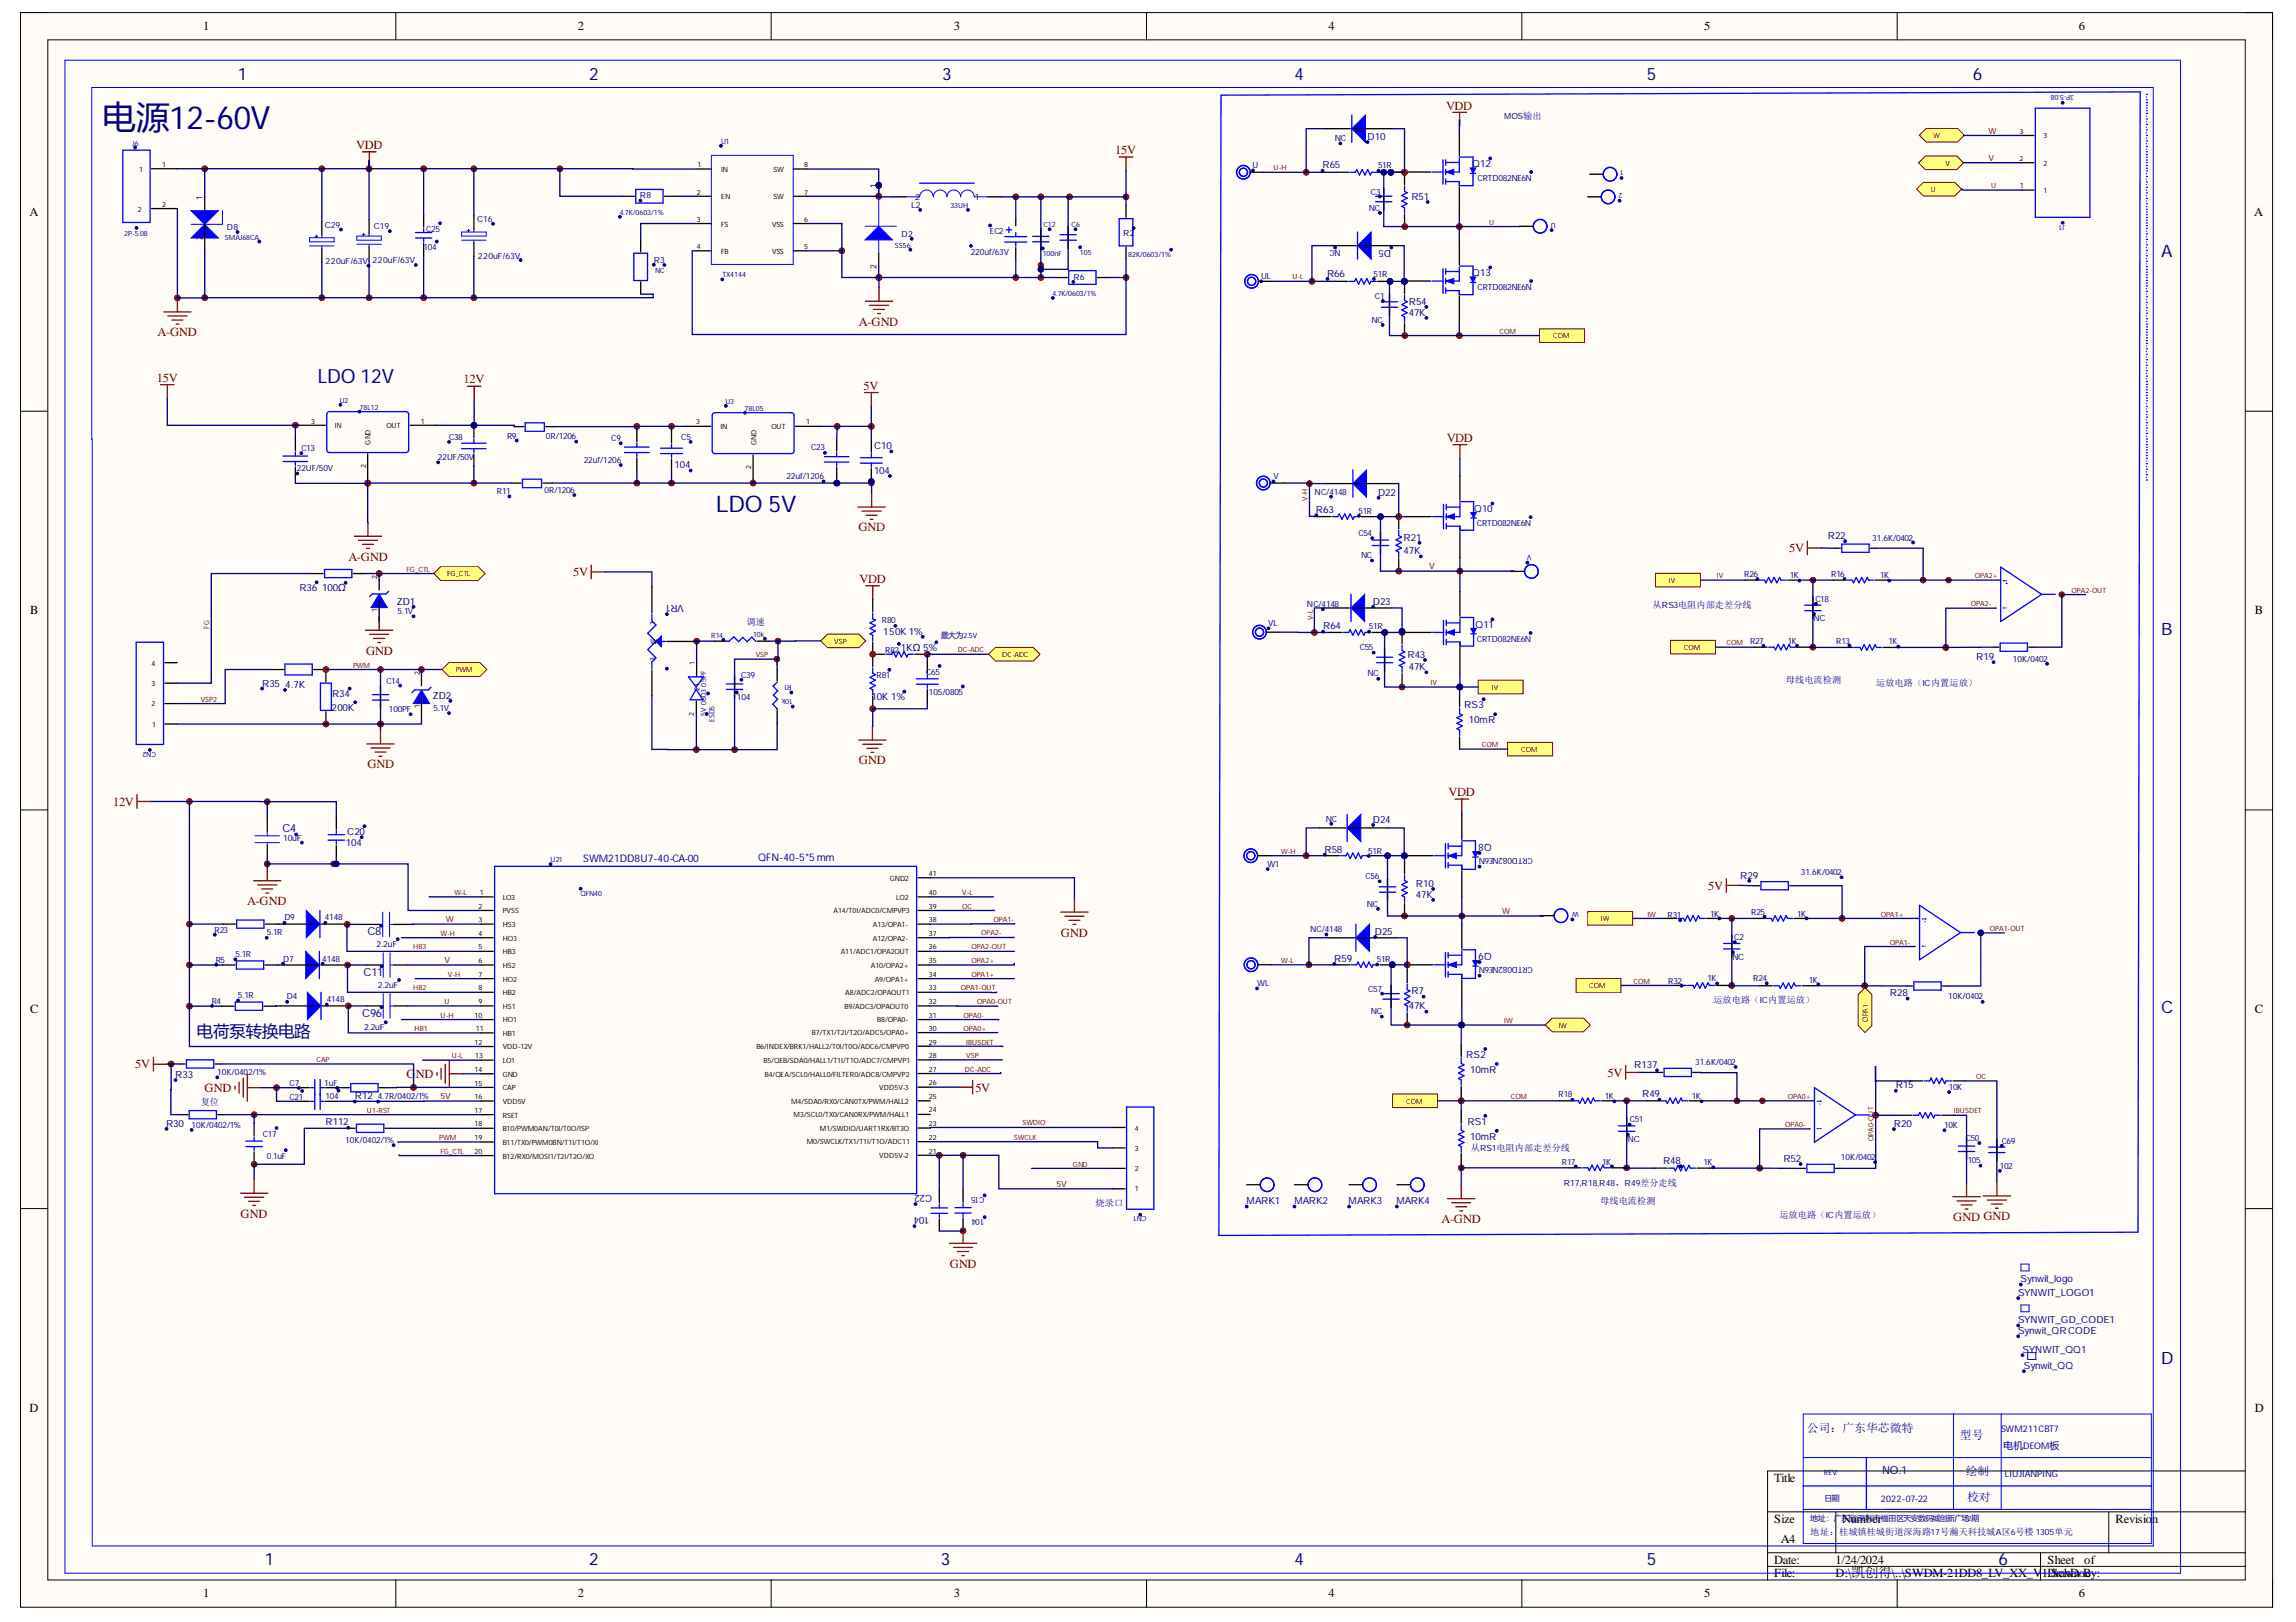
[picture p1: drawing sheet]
<svg xmlns="http://www.w3.org/2000/svg" width="297mm" height="210mm" viewBox="0 0 297 210" stroke-linecap="round" stroke-linejoin="round" font-family="sans-serif">
<defs><g id="words">
<text font-size="4.3" fill="#000080" x="13.3" y="16.7">电源12-60V</text>
<text font-size="3" fill="#000080" x="92.6" y="66.3">LDO 5V</text>
<text font-size="2.5" fill="#000080" x="41.1" y="49.6">LDO 12V</text>
<g font-size="2.2" fill="#000080">
<text x="30.8" y="10.3">1</text>
<text x="76.2" y="10.3">2</text>
<text x="121.9" y="10.3">3</text>
<text x="167.5" y="10.3">4</text>
<text x="213" y="10.3">5</text>
<text x="255.2" y="10.3">6</text>
<text x="279.6" y="33.3">A</text>
<text x="279.6" y="82.1">B</text>
<text x="279.6" y="131.1">C</text>
<text x="279.6" y="176.5">D</text>
<text x="34.3" y="202.6">1</text>
<text x="76.2" y="202.6">2</text>
<text x="121.7" y="202.6">3</text>
<text x="167.5" y="202.6">4</text>
<text x="213" y="202.6">5</text>
<text x="258.5" y="202.6">6</text>
</g>
<text font-size="2.1" fill="#000080" x="25.5" y="134.2">电荷泵转换电路</text>
<g font-size="1.6">
<text x="26.3" y="3.9">1</text>
<text x="74.8" y="3.9">2</text>
<text x="123.4" y="3.9">3</text>
<text x="171.9" y="3.9">4</text>
<text x="220.5" y="3.9">5</text>
<text x="268.9" y="3.9">6</text>
<text x="3.8" y="28">A</text>
<text x="291.6" y="28">A</text>
<text x="3.9" y="79.5">B</text>
<text x="291.7" y="79.5">B</text>
<text x="3.9" y="131.1">C</text>
<text x="291.7" y="131.1">C</text>
<text x="3.8" y="182.7">D</text>
<text x="291.7" y="182.7">D</text>
<text x="229.5" y="191.8">Title</text>
<text x="229.5" y="197.1">Size</text>
<text x="238.3" y="197.1">Number</text>
<text x="273.7" y="197.1">Revisio</text>
<text x="278.4" y="197.1">n</text>
<text x="229.5" y="202.3">Date:</text>
<text x="230.4" y="199.7">A4</text>
<text x="237.5" y="202.3">1/24/2024</text>
<text x="264.9" y="202.3">Sheet</text>
<text x="269.7" y="202.3">of</text>
<text x="26.3" y="206.7">1</text>
<text x="74.8" y="206.7">2</text>
<text x="123.4" y="206.7">3</text>
<text x="171.9" y="206.7">4</text>
<text x="220.5" y="206.7">5</text>
<text x="229.5" y="204.1">File:</text>
<text x="237.5" y="204.1">D:\凯创得\..\SWDM-21DD8_LV_XX_V</text>
<text x="264.2" y="204.1">1Drawn cy:</text>
<text x="264.9" y="204.1">.SchDoB</text>
<text x="268.9" y="206.7">6</text>
</g>
<g font-size="1.6" fill="#800000">
<text x="187.1" y="14.2">VDD</text>
<text x="46.1" y="19.3">VDD</text>
<text x="144.3" y="19.9">15V</text>
<text x="20.4" y="43.5">A-GND</text>
<text x="111.1" y="42.2">A-GND</text>
<text x="20.3" y="49.4">15V</text>
<text x="60" y="49.6">12V</text>
<text x="111.7" y="50.4">5V</text>
<text x="187.2" y="57.2">VDD</text>
<text x="111" y="68.8">GND</text>
<text x="231.5" y="71.5">5V</text>
<text x="45.1" y="72.6">A-GND</text>
<text x="74.2" y="74.5">5V</text>
<text x="111.2" y="75.4">VDD</text>
<text x="47.4" y="84.7">GND</text>
<text x="47.5" y="99.4">GND</text>
<text x="111.1" y="98.9">GND</text>
<text x="14.6" y="104.3">12V</text>
<text x="187.4" y="103.1">VDD</text>
<text x="32" y="117.2">A-GND</text>
<text x="221" y="115.1">5V</text>
<text x="137.3" y="121.2">GND</text>
<text x="17.5" y="138.2">5V</text>
<text x="26.5" y="141.3">GND</text>
<text x="52.6" y="139.5">G</text>
<text x="53.8" y="139.5">ND</text>
<text x="126.2" y="141.3">5V</text>
<text x="208" y="139.3">5V</text>
<text x="31.1" y="157.6">GND</text>
<text x="186.5" y="158.3">A-GND</text>
<text x="252.7" y="158.1">GND GND</text>
<text x="122.9" y="164.1">GND</text>
</g>
<g font-size="1.5" fill="#000080">
<text x="233.8" y="185.3">公司：广东华芯微特</text>
<text x="253.6" y="186.2">型号</text>
<text x="254.3" y="190.9">绘制</text>
<text x="254.5" y="194.2">校对</text>
</g>
<g font-size="1.4" fill="#000080">
<text x="36.5" y="107.7">C4</text>
<text x="75.4" y="111.5">SWM21DD8U7-40-CA-00</text>
<text x="98.1" y="111.4">QFN-40-5*5mm</text>
<text x="47.5" y="121.1">C8</text>
<text x="46.9" y="131.6">C96</text>
<text x="47" y="126.3">C11</text>
<text x="243.5" y="190.8">NO.1</text>
</g>
<g font-size="1.3" fill="#000080">
<text x="171.1" y="21.8">R65</text>
<text x="176.9" y="18.1">D10</text>
<text x="190.5" y="21.6">Q12</text>
<text x="182.6" y="25.9">R51</text>
<text x="171.7" y="35.8">R66</text>
<text x="180" y="32.4" transform="rotate(-180 180 32.4)">D5</text>
<text x="190.5" y="35.7">Q13</text>
<text x="182.3" y="39.5">R54</text>
<text x="182.3" y="40.9">47K</text>
<text x="113.1" y="58.1">C10</text>
<text x="87.3" y="60.6">104</text>
<text x="113.1" y="61.3">104</text>
<text x="178.3" y="64.1">D22</text>
<text x="170.2" y="66.4">R63</text>
<text x="181.6" y="70">R21</text>
<text x="181.6" y="71.7">47K</text>
<text x="190.7" y="66.3">Q10</text>
<text x="236.5" y="69.8">R22</text>
<text x="38.7" y="76.5">R36</text>
<text x="41.7" y="76.5">100Ω</text>
<text x="51.3" y="78.2">ZD1</text>
<text x="88.5" y="78.3" transform="rotate(-180 88.5 78.3)">VR1</text>
<text x="114.3" y="82.1">150K 1%</text>
<text x="171.2" y="81.4">R64</text>
<text x="177.6" y="78.2">D23</text>
<text x="190.9" y="81.3">Q11</text>
<text x="33.9" y="88.9">R35</text>
<text x="36.9" y="89">4.7K</text>
<text x="116.5" y="84.2">1KΩ 5%</text>
<text x="182.1" y="85.2">R43</text>
<text x="182.3" y="86.8">47K</text>
<text x="255.7" y="85.4">R19</text>
<text x="42.9" y="92">200K</text>
<text x="43" y="90.2">R34</text>
<text x="56" y="90.4">ZD2</text>
<text x="112.7" y="90.6">10K 1%</text>
<text x="189.4" y="91.7">RS3</text>
<text x="190" y="93.6">10mR</text>
<text x="177.6" y="106.4">D24</text>
<text x="44.7" y="109.5">104</text>
<text x="44.9" y="108.1">C20</text>
<text x="171.3" y="110.3">R58</text>
<text x="193" y="109.2" transform="rotate(-180 193 109.2)">Q8</text>
<text x="225.1" y="113.7">R29</text>
<text x="183.2" y="114.7">R10</text>
<text x="183.2" y="116.2">47K</text>
<text x="172.6" y="124.4">R59</text>
<text x="177.9" y="121">D25</text>
<text x="193" y="123.3" transform="rotate(-180 193 123.3)">Q9</text>
<text x="182.3" y="130.6">47K</text>
<text x="182.6" y="128.7">R7</text>
<text x="244.5" y="128.9">R28</text>
<text x="189.7" y="136.9">RS2</text>
<text x="22.7" y="139.5">R33</text>
<text x="45.9" y="142.3">R12</text>
<text x="190.2" y="138.8">10mR</text>
<text x="211.4" y="138.2">R137</text>
<text x="212.4" y="142">R49</text>
<text x="245.3" y="140.8">R15</text>
<text x="21.5" y="145.8">R30</text>
<text x="42.1" y="145.6">R112</text>
<text x="189.9" y="145.6">RS1</text>
<text x="190.2" y="147.5">10mR</text>
<text x="245" y="145.8">R20</text>
<text x="120.6" y="154.7" transform="rotate(-180 120.6 154.7)">C22</text>
<text x="161.3" y="155.9">MARK1</text>
<text x="167.5" y="155.9">MARK2</text>
<text x="174.5" y="155.9">MARK3</text>
<text x="180.6" y="155.9">MARK4</text>
<text x="215.2" y="150.6">R48</text>
<text x="230.7" y="150.4">R52</text>
<text x="120.3" y="157.5" transform="rotate(-180 120.3 157.5)">104</text>
<text x="261.1" y="167.7">SYNWIT_LOGO1</text>
<text x="261.4" y="165.9">Synwit_logo</text>
<text x="261.1" y="171.2">SYNWIT_GD_CODE1</text>
<text x="261.1" y="172.7">Synwit_QRCODE</text>
<text x="261.7" y="175.1">SYNWIT_QQ1</text>
<text x="261.8" y="177.2">Synwit_QQ</text>
<text x="259.2" y="187.5">电机DEOM板</text>
</g>
<g font-size="1.2" fill="#000080">
<text x="96.6" y="80.9">调速</text>
<text x="213.8" y="78.7">从RS3电阻内部走差分线</text>
<text x="231.1" y="88.4">母线电流检测</text>
<text x="242.7" y="88.8">运放电路（IC内置运放）</text>
<text x="221.7" y="129.8">运放电路（IC内置运放）</text>
<text x="26" y="143">复位</text>
<text x="190.3" y="148.9">从RS1电阻内部走差分线</text>
<text x="207" y="155.8">母线电流检测</text>
<text x="141.7" y="156">烧录口</text>
<text x="230.2" y="157.6">运放电路（IC内置运放）</text>
<text x="258.9" y="185.4">SWM211CBT7</text>
<text x="259.4" y="191.1">LIUJIANPING</text>
<text x="243.3" y="194.4">2022-07-22</text>
<text x="234.2" y="198.6">地址：桂城镇桂城街道深海路17号瀚天科技城A区6号楼 1305单元</text>
</g>
<g font-size="1.1" fill="#000080">
<text x="194.6" y="15.5">MOS输出</text>
<text x="162" y="21.8">U</text>
<text x="172.7" y="18.3">NC</text>
<text x="178.3" y="21.8">51R</text>
<text x="191.1" y="23.4">CRTD082NE6N</text>
<text x="29.3" y="29.7">D8</text>
<text x="42" y="29.5">C29</text>
<text x="48.4" y="29.7">C19</text>
<text x="55.1" y="30">C25</text>
<text x="61.7" y="28.7">C16</text>
<text x="82.8" y="25.7">R8</text>
<text x="117.9" y="27">L2</text>
<text x="177.1" y="27.3">NC</text>
<text x="177.3" y="25.2">C3</text>
<text x="42.1" y="34.1">220uF/63V</text>
<text x="48.2" y="34">220uF/63V</text>
<text x="54.8" y="32.4">104</text>
<text x="61.8" y="33.5">220uF/63V</text>
<text x="84.6" y="34">R3</text>
<text x="116.6" y="30.7">D2</text>
<text x="125.6" y="32.9">220uf/63V</text>
<text x="128" y="30.3">EC2</text>
<text x="145.3" y="30.5">R2</text>
<text x="173.5" y="32.4" transform="rotate(-180 173.5 32.4)">NC</text>
<text x="177.7" y="35.8">51R</text>
<text x="138.9" y="36.2">R6</text>
<text x="163.1" y="36.2">UL</text>
<text x="177.4" y="41.7">NC</text>
<text x="177.9" y="38.7">C1</text>
<text x="191.1" y="37.5">CRTD082NE6N</text>
<text x="39" y="58.4">C13</text>
<text x="56.7" y="59.6">22UF/50V</text>
<text x="58.1" y="56.9">C38</text>
<text x="65.6" y="56.8">R9</text>
<text x="70.6" y="56.9">0R/1206</text>
<text x="75.5" y="59.9">22uf/1206</text>
<text x="79.1" y="57.1">C9</text>
<text x="88.1" y="56.9">C5</text>
<text x="105" y="58.3">C23</text>
<text x="38.4" y="61">22UF/50V</text>
<text x="64.3" y="64">R11</text>
<text x="70.4" y="63.8">0R/1206</text>
<text x="101.7" y="62">22uf/1206</text>
<text x="164.7" y="62">V</text>
<text x="170.1" y="64">NC/4148</text>
<text x="175.7" y="66.5">51R</text>
<text x="175.7" y="69.4">C54</text>
<text x="191.1" y="68.1">CRTD082NE6N</text>
<text x="242.2" y="70">31.6K/0402</text>
<text x="176.1" y="72.2">NC</text>
<text x="225.6" y="74.7">R26</text>
<text x="231.6" y="74.9">1K</text>
<text x="234.9" y="77.9">C18</text>
<text x="236.9" y="74.7">R16</text>
<text x="243.2" y="74.9">1K</text>
<text x="51.4" y="79.5">5.1V</text>
<text x="114.1" y="80.7">R80</text>
<text x="164.1" y="81">VL</text>
<text x="169.1" y="78.6">NC/4148</text>
<text x="177.1" y="81.4">51R</text>
<text x="191.1" y="83">CRTD082NE6N</text>
<text x="226.4" y="83.3">R27</text>
<text x="231.3" y="83.3">1K</text>
<text x="234.6" y="80.4">NC</text>
<text x="237.6" y="83.3">R13</text>
<text x="244.3" y="83.4">1K</text>
<text x="50" y="88.5">C14</text>
<text x="95.9" y="87.7">C39</text>
<text x="113.4" y="87.8">R81</text>
<text x="114.5" y="84.5">R82</text>
<text x="119.8" y="87.4">C65</text>
<text x="120.2" y="90">105/0805</text>
<text x="175.9" y="84.1">C55</text>
<text x="176.9" y="87.5">NC</text>
<text x="260.4" y="85.7">10K/0402</text>
<text x="50.3" y="92.2">100PF</text>
<text x="56.1" y="92">5.1V</text>
<text x="95.3" y="90.6">104</text>
<text x="171.5" y="106.4">NC</text>
<text x="36.6" y="108.8">10uF</text>
<text x="164" y="112.2">W1</text>
<text x="176.7" y="113.8">C56</text>
<text x="177" y="110.5">51R</text>
<text x="198.3" y="111" transform="rotate(-180 198.3 111)">CRTD082NE6N</text>
<text x="233" y="113.2">31.6K/0402</text>
<text x="36.8" y="119.1">D9</text>
<text x="42" y="119.1">4148</text>
<text x="176.8" y="117.3">NC</text>
<text x="215.7" y="118.8">R31</text>
<text x="221.2" y="118.6">1K</text>
<text x="226.6" y="118.4">R25</text>
<text x="232.5" y="118.6">1K</text>
<text x="27.7" y="120.7">R23</text>
<text x="27.9" y="124.6">R5</text>
<text x="30.4" y="123.9">5.1R</text>
<text x="34.5" y="121.1">5.1R</text>
<text x="36.6" y="124.4">D7</text>
<text x="41.7" y="124.4">4148</text>
<text x="48.7" y="122.5">2.2uF</text>
<text x="169.5" y="120.6">NC/4148</text>
<text x="178.1" y="124.5">51R</text>
<text x="198.3" y="125.1" transform="rotate(-180 198.3 125.1)">CRTD082NE6N</text>
<text x="224.1" y="124.2">NC</text>
<text x="224.4" y="121.7">C2</text>
<text x="27.4" y="129.9">R4</text>
<text x="30.8" y="129.2">5.1R</text>
<text x="37.1" y="129.3">D4</text>
<text x="42.3" y="129.7">4148</text>
<text x="48.9" y="127.8">2.2uF</text>
<text x="162.6" y="127.7">WL</text>
<text x="177" y="128.3">C57</text>
<text x="177.3" y="131.3">NC</text>
<text x="215.8" y="127.3">R32</text>
<text x="220.9" y="127">1K</text>
<text x="226.8" y="127">R24</text>
<text x="234" y="127.1">1K</text>
<text x="252" y="129.3">10K/0402</text>
<text x="47.1" y="133.3">2.2uF</text>
<text x="219.3" y="137.8">31.6K/0402</text>
<text x="28.1" y="139.1">10K/0402/1%</text>
<text x="37.5" y="140.5">C7</text>
<text x="37.5" y="142.4">C21</text>
<text x="41.9" y="140.5">1uF</text>
<text x="42.1" y="142.3">104</text>
<text x="48.9" y="142.3">4.7R/0402/1%</text>
<text x="201.6" y="142">R18</text>
<text x="207.6" y="142.3">1K</text>
<text x="218.9" y="142.3">1K</text>
<text x="252.1" y="141.1">10K</text>
<text x="24.8" y="146">10K/0402/1%</text>
<text x="34" y="147.1">C17</text>
<text x="34.5" y="150">0.1uF</text>
<text x="44.7" y="147.9">10K/0402/1%</text>
<text x="210.6" y="147.8">NC</text>
<text x="210.8" y="145.2">C51</text>
<text x="251.5" y="146">10K</text>
<text x="254.3" y="147.7">C50</text>
<text x="259" y="148">C69</text>
<text x="127.4" y="154.9" transform="rotate(-180 127.4 154.9)">C15</text>
<text x="202" y="150.7">R17</text>
<text x="202.3" y="153.5">R17,R18,R48，R49差分走线</text>
<text x="207.3" y="150.7">1K</text>
<text x="220.4" y="150.8">1K</text>
<text x="238.2" y="150.1">10K/0402</text>
<text x="254.6" y="150.5">105</text>
<text x="258.7" y="151.2">102</text>
<text x="127.4" y="157.7" transform="rotate(-180 127.4 157.7)">104</text>
</g>
<g font-size="1.1" fill="#800000">
<text x="257.3" y="17.3">W</text>
<text x="257.3" y="20.8">V</text>
<text x="184.9" y="73.7">V</text>
<text x="57.7" y="119.4">W</text>
<text x="194.3" y="118.3">W</text>
<text x="57.5" y="124.6">V</text>
<text x="57" y="142.3">5V</text>
<text x="136.7" y="153.6">5V</text>
</g>
<g font-size="1.1">
<text x="26.2" y="25.9" transform="rotate(-90 26.2 25.9)">1</text>
<text x="113.4" y="24.3" transform="rotate(-90 113.4 24.3)">1</text>
<text x="118.4" y="25.9">2</text>
<text x="126.1" y="25.9">1</text>
<text x="26.2" y="31" transform="rotate(-90 26.2 31)">2</text>
<text x="113.4" y="34.8" transform="rotate(-90 113.4 34.8)">2</text>
</g>
<g font-size="1" fill="#000080">
<text x="121.7" y="82.6">最大为2.5V</text>
<text x="234.2" y="196.8">地址：广东省深圳市福田区天安数码城创新广场2期</text>
<text x="236" y="194.3">日期</text>
</g>
<g font-size=".9" fill="#800000">
<text x="250.1" y="17.9">W</text>
<text x="164.7" y="22.1">U-H</text>
<text x="251.7" y="21.5">V</text>
<text x="192.7" y="29.1">U</text>
<text x="249.7" y="24.8">U</text>
<text x="257.6" y="24.3">U</text>
<text x="167.2" y="36.2">U-L</text>
<text x="194" y="43.2">COM</text>
<text x="200.9" y="43.8">COM</text>
<text x="169.1" y="64.8" transform="rotate(-90 169.1 64.8)">V-H</text>
<text x="52.6" y="74">FG_CTL</text>
<text x="57.8" y="74.6">FG_CTL</text>
<text x="215.9" y="75.4">IV</text>
<text x="222.1" y="74.9">IV</text>
<text x="255.5" y="74.9">OPA2+</text>
<text x="268" y="76.7">OPA2-OUT</text>
<text x="27.1" y="81.4" transform="rotate(-90 27.1 81.4)">FG</text>
<text x="107.9" y="83.3">VSP</text>
<text x="169.8" y="80.3" transform="rotate(-90 169.8 80.3)">V-L</text>
<text x="223.4" y="83.5">COM</text>
<text x="255" y="78.5">OPA2-</text>
<text x="45.7" y="86.4">PWM</text>
<text x="58.9" y="87">PWM</text>
<text x="97.8" y="85.1">VSP</text>
<text x="123.9" y="84.4">DC-ADC</text>
<text x="129.7" y="85.1">DC-ADC</text>
<text x="185" y="88.6">IV</text>
<text x="193" y="89.3">IV</text>
<text x="217.9" y="84.1">COM</text>
<text x="26" y="90.8">VSP2</text>
<text x="191.7" y="96.7">COM</text>
<text x="196.8" y="97.3">COM</text>
<text x="165.8" y="110.5">W-H</text>
<text x="58.8" y="115.8">W-L</text>
<text x="124.5" y="115.8">V-L</text>
<text x="124.5" y="117.6">OC</text>
<text x="128.6" y="119.3">OPA1-</text>
<text x="207.1" y="119.2">IW</text>
<text x="213.1" y="118.6">IW</text>
<text x="243.3" y="118.6">OPA1+</text>
<text x="53.5" y="122.8">HB3</text>
<text x="57" y="121.1">W-H</text>
<text x="125.7" y="122.8">OPA2-OUT</text>
<text x="125.7" y="124.6">OPA2+</text>
<text x="126.9" y="121.1">OPA2-</text>
<text x="165.8" y="124.6">W-L</text>
<text x="244.5" y="122.2">OPA1-</text>
<text x="257.4" y="120.5">OPA1-OUT</text>
<text x="53.5" y="128.2">HB2</text>
<text x="57" y="131.7">U-H</text>
<text x="57.5" y="129.9">U</text>
<text x="57.9" y="126.4">V-H</text>
<text x="124.3" y="128.2">OPA1-OUT</text>
<text x="124.7" y="131.7">OPA0-</text>
<text x="125.7" y="126.4">OPA1+</text>
<text x="126.4" y="129.9">OPA0-OUT</text>
<text x="205.6" y="127.9">COM</text>
<text x="211.3" y="127.3">COM</text>
<text x="40.9" y="137.5">CAP</text>
<text x="53.6" y="133.4">HB1</text>
<text x="58.4" y="136.9">U-L</text>
<text x="124.7" y="133.4">OPA0+</text>
<text x="125" y="136.9">VSP</text>
<text x="125" y="135.2">IBUSDET</text>
<text x="194.6" y="132.4">IW</text>
<text x="201.6" y="133">IW</text>
<text x="241.6" y="132.2" transform="rotate(-90 241.6 132.2)">OPA1-</text>
<text x="124.8" y="138.7">DC-ADC</text>
<text x="181.9" y="142.9">COM</text>
<text x="195.4" y="142.2">COM</text>
<text x="231.3" y="142.2">OPA0+</text>
<text x="255.7" y="139.6">OC</text>
<text x="47.4" y="144">U1-RST</text>
<text x="56.8" y="147.5">PWM</text>
<text x="57" y="149.3">FG_CTL</text>
<text x="131.2" y="147.5">SWCLK</text>
<text x="132.3" y="145.6">SWDIO</text>
<text x="231" y="145.8">OPA0-</text>
<text x="242.4" y="147.7" transform="rotate(-90 242.4 147.7)">OPA0-OUT</text>
<text x="252.8" y="144">IBUSDET</text>
<text x="138.8" y="151">GND</text>
</g>
<g font-size=".9">
<text x="261.2" y="17.3">3</text>
<text x="264.4" y="17.9">3</text>
<text x="18" y="22.2">1</text>
<text x="21" y="21.6">1</text>
<text x="90.2" y="21.6">1</text>
<text x="93.3" y="22.2">IN</text>
<text x="100.1" y="22.2">SW</text>
<text x="104" y="21.6">8</text>
<text x="261.2" y="20.8">2</text>
<text x="264.4" y="21.5">2</text>
<text x="17.8" y="27.4">2</text>
<text x="21" y="26.8">2</text>
<text x="90.2" y="28.7">3</text>
<text x="90.2" y="25.2">2</text>
<text x="93.3" y="29.3">FS</text>
<text x="93.3" y="25.8">EN</text>
<text x="99.9" y="29.3">VSS</text>
<text x="100.1" y="25.8">SW</text>
<text x="104" y="28.7">6</text>
<text x="104" y="25.2">7</text>
<text x="261.3" y="24.3">1</text>
<text x="264.4" y="24.9">1</text>
<text x="90.2" y="32.2">4</text>
<text x="93.3" y="32.9">FB</text>
<text x="99.9" y="32.9">VSS</text>
<text x="104" y="32.2">5</text>
<text x="40.3" y="54.8">3</text>
<text x="43.3" y="55.4">IN</text>
<text x="48" y="57.5" transform="rotate(-90 48 57.5)">GND</text>
<text x="50" y="55.4">OUT</text>
<text x="54.5" y="54.8">1</text>
<text x="90.1" y="54.9">3</text>
<text x="93.2" y="55.5">IN</text>
<text x="97.9" y="57.6" transform="rotate(-90 97.9 57.6)">GND</text>
<text x="99.8" y="55.5">OUT</text>
<text x="104.3" y="54.9">1</text>
<text x="47.4" y="60.6" transform="rotate(-90 47.4 60.6)">2</text>
<text x="97.2" y="60.7" transform="rotate(-90 97.2 60.7)">2</text>
<text x="48.8" y="74.9" transform="rotate(-90 48.8 74.9)">2</text>
<text x="48.8" y="79.2" transform="rotate(-90 48.8 79.2)">1</text>
<text x="84.2" y="83.4">W</text>
<text x="84.7" y="80.9" transform="rotate(-90 84.7 80.9)">1</text>
<text x="19.6" y="88.8">3</text>
<text x="19.6" y="86.2">4</text>
<text x="54.3" y="87.4" transform="rotate(-90 54.3 87.4)">2</text>
<text x="84.7" y="85.5" transform="rotate(-90 84.7 85.5)">3</text>
<text x="89.9" y="86" transform="rotate(-90 89.9 86)">1</text>
<text x="90.5" y="89.5" transform="rotate(-90 90.5 89.5)">21</text>
<text x="19.6" y="91.4">2</text>
<text x="19.7" y="94">1</text>
<text x="54.3" y="91.6" transform="rotate(-90 54.3 91.6)">1</text>
<text x="89.8" y="92.6" transform="rotate(-90 89.8 92.6)">2</text>
<text x="115.1" y="114">GND2</text>
<text x="120.2" y="113.4">41</text>
<text x="61.9" y="117.6">2</text>
<text x="61.9" y="119.4">3</text>
<text x="62.1" y="115.8">1</text>
<text x="65" y="116.4">LO3</text>
<text x="65" y="118.2">PVSS</text>
<text x="65" y="120">HS3</text>
<text x="107.8" y="118.2">A14/T0I/ADC0/CMPVP3</text>
<text x="112.9" y="120">A13/OPA1-</text>
<text x="115.9" y="116.4">LO2</text>
<text x="120.2" y="119.4">38</text>
<text x="120.2" y="117.6">39</text>
<text x="120.2" y="115.8">40</text>
<text x="61.9" y="121.1">4</text>
<text x="61.9" y="122.8">5</text>
<text x="61.9" y="124.6">6</text>
<text x="65" y="121.7">HO3</text>
<text x="65" y="123.5">HB3</text>
<text x="65" y="125.3">HS2</text>
<text x="108.8" y="123.5">A11/ADC1/OPA2OUT</text>
<text x="112.7" y="125.3">A10/OPA2+</text>
<text x="112.9" y="121.7">A12/OPA2-</text>
<text x="120.2" y="124.6">35</text>
<text x="120.2" y="122.8">36</text>
<text x="120.2" y="121.1">37</text>
<text x="61.4" y="131.7">10</text>
<text x="61.9" y="126.4">7</text>
<text x="61.9" y="128.2">8</text>
<text x="61.9" y="129.9">9</text>
<text x="65" y="127.1">HO2</text>
<text x="65" y="128.8">HB2</text>
<text x="65" y="130.5">HS1</text>
<text x="109.3" y="130.5">B9/ADC3/OPAOUT0</text>
<text x="109.4" y="128.8">A8/ADC2/OPAOUT1</text>
<text x="113.2" y="127.1">A9/OPA1+</text>
<text x="120.2" y="131.7">31</text>
<text x="120.2" y="129.9">32</text>
<text x="120.2" y="128.2">33</text>
<text x="120.2" y="126.4">34</text>
<text x="61.4" y="135.2">12</text>
<text x="61.5" y="136.9">13</text>
<text x="61.6" y="133.4">11</text>
<text x="65" y="132.3">HO1</text>
<text x="65" y="134.1">HB1</text>
<text x="65" y="135.8">VDD-12V</text>
<text x="65" y="137.5">LO1</text>
<text x="97.9" y="135.8">B6/INDEX/BRK1/HALL2/T0I/T0O/ADC6/CMPVP0</text>
<text x="98.8" y="137.5">B5/QEB/SDA0/HALL1/T1I/T1O/ADC7/CMPVP1</text>
<text x="105" y="134">B7/TX1/T2I/T2O/ADC5/OPA0+</text>
<text x="113.5" y="132.3">B8/OPA0-</text>
<text x="120.2" y="136.9">28</text>
<text x="120.2" y="135.2">29</text>
<text x="120.2" y="133.4">30</text>
<text x="61.4" y="138.7">14</text>
<text x="61.4" y="140.5">15</text>
<text x="61.4" y="142.3">16</text>
<text x="65" y="139.3">GND</text>
<text x="65" y="141.1">CAP</text>
<text x="65" y="142.9">VDD5V</text>
<text x="99" y="139.3">B4/QEA/SCL0/HALL0/FILTER0/ADC8/CMPVP2</text>
<text x="102.3" y="142.9">M4/SDA0/RX0/CAN0TX/PWM/HALL2</text>
<text x="113.8" y="141.1">VDD5V-3</text>
<text x="120.2" y="144">24</text>
<text x="120.2" y="142.2">25</text>
<text x="120.2" y="140.4">26</text>
<text x="120.2" y="138.7">27</text>
<text x="61.4" y="144">17</text>
<text x="61.4" y="145.7">18</text>
<text x="61.4" y="147.5">19</text>
<text x="61.4" y="149.3">20</text>
<text x="65" y="144.6">RSET</text>
<text x="65" y="146.4">B10/PWM0AN/T0I/T0O/ISP</text>
<text x="65" y="148.2">B11/TX0/PWM0BN/T1I/T1O/XI</text>
<text x="65" y="150">B12/RX0/MOSI1/T2I/T2O/XO</text>
<text x="102.7" y="144.5">M3/SCL0/TX0/CAN0RX/PWM/HALL1</text>
<text x="104.4" y="148.1">M0/SWCLK/TX1/T1I/T1O/ADC11</text>
<text x="106.1" y="146.3">M1/SWDIO/UART1RX/BT3O</text>
<text x="113.8" y="149.9">VDD5V-2</text>
<text x="120.2" y="149.3">21</text>
<text x="120.2" y="147.5">22</text>
<text x="120.2" y="145.7">23</text>
<text x="146.8" y="148.9">3</text>
<text x="146.8" y="146.3">4</text>
<text x="146.8" y="154.2">1</text>
<text x="146.8" y="151.6">2</text>
</g>
<g font-size=".9" fill="#000080">
<text x="268.4" y="12.3" transform="rotate(-180 268.4 12.3)">3P-5.08</text>
<text x="17.1" y="18.8">J6</text>
<text x="93.3" y="18.6">U1</text>
<text x="210.1" y="22.1" transform="rotate(-180 210.1 22.1)">1</text>
<text x="80.2" y="27.8">4.7K/0603/1%</text>
<text x="123" y="27">33UH</text>
<text x="135" y="29.4">C12</text>
<text x="138.6" y="29.4">C6</text>
<text x="201.3" y="28.8" transform="rotate(-180 201.3 28.8)">U</text>
<text x="209.9" y="24.9" transform="rotate(-180 209.9 24.9)">2</text>
<text x="267.2" y="29.1" transform="rotate(-180 267.2 29.1)">J1</text>
<text x="16.1" y="30.5">2P-5.08</text>
<text x="29.1" y="31">SMAJ68CA</text>
<text x="84.7" y="35.3">NC</text>
<text x="93.5" y="35.9">TX4144</text>
<text x="115.8" y="32.1">SS56</text>
<text x="134.9" y="33.1">100nF</text>
<text x="139.7" y="32.9">105</text>
<text x="146" y="33.3">82K/0603/1%</text>
<text x="136.2" y="38.4">4.7K/0603/1%</text>
<text x="44" y="52.1">U2</text>
<text x="46.5" y="53.1">78L12</text>
<text x="93.9" y="52.3">U3</text>
<text x="96.3" y="53.1">78L05</text>
<text x="198.2" y="71.8" transform="rotate(-180 198.2 71.8)">V</text>
<text x="92" y="82.5">R14</text>
<text x="97.4" y="82.4">10k</text>
<text x="91.3" y="89" transform="rotate(-90 91.3 89)">0.5PF</text>
<text x="102.4" y="88.6" transform="rotate(-180 102.4 88.6)">R1</text>
<text x="91.3" y="92.6" transform="rotate(-90 91.3 92.6)">5V 0603</text>
<text x="92.4" y="93.4" transform="rotate(-90 92.4 93.4)">ESD5</text>
<text x="102.6" y="90.5" transform="rotate(-180 102.6 90.5)">10k</text>
<text x="20.2" y="97.3" transform="rotate(-180 20.2 97.3)">CN2</text>
<text x="71.2" y="111.6">U21</text>
<text x="75.1" y="116">QFN40</text>
<text x="204.2" y="118" transform="rotate(-180 204.2 118)">W</text>
<text x="148.3" y="157.4" transform="rotate(-180 148.3 157.4)">CN1</text>
<text x="236" y="190.9">REV:</text>
</g>
</g></defs>
<path d="M2.7 1.6h291.3v206.4h-291.3z" fill-rule="evenodd" fill="#fffcf8"/>
<path d="M2.7 1.6h291.3v206.4h-291.3z" fill="none" stroke="#000" stroke-width=".13"/>
<path d="M6.2 5.2h284.3v199.3h-284.3z" fill-rule="evenodd" fill="#fffcf8"/>
<g fill="none" stroke="#000" stroke-width=".13">
<path d="M2.6 1.6h3.6M6.2 5.2h284.3v199.3h-284.3zM51.2 1.6v3.6M99.8 1.6v3.6M148.3 1.6v3.6M196.9 1.6v3.6M245.4 1.6v3.6M290.5 1.6h3.5v3.6M2.6 53.2h3.6M290.5 53.2h3.5M2.6 104.8h3.6M290.5 104.8h3.5"/>
<path d="M2.6 156.4h3.6M290.5 156.4h3.5M228.7 195.6h61.8M237.5 195.6v5.3M272.8 195.6v5.3M290.5 190.4h-61.8v14.1M51.2 204.5v3.5M99.8 204.5v3.5M148.3 204.5v3.5M196.9 204.5v3.5M228.7 200.9h61.8M228.7 202.7h61.8"/>
<path d="M245.4 204.5v3.5M264 200.9v3.6M294 204.5v3.5"/>
</g>
<circle cx="22.1" cy="137.7" r=".35" fill="#000080"/>
<circle cx="22.1" cy="137.7" r=".35" fill="none" stroke="#000080" stroke-width=".13"/>
<circle cx="23" cy="38.6" r=".35" fill="#000080"/>
<circle cx="23" cy="38.6" r=".35" fill="none" stroke="#000080" stroke-width=".13"/>
<circle cx="24.5" cy="130.2" r=".35" fill="#000080"/>
<circle cx="24.5" cy="130.2" r=".35" fill="none" stroke="#000080" stroke-width=".13"/>
<circle cx="24.5" cy="124.9" r=".35" fill="#000080"/>
<circle cx="24.5" cy="124.9" r=".35" fill="none" stroke="#000080" stroke-width=".13"/>
<circle cx="24.5" cy="119.6" r=".35" fill="#000080"/>
<circle cx="24.5" cy="119.6" r=".35" fill="none" stroke="#000080" stroke-width=".13"/>
<circle cx="24.5" cy="103.7" r=".35" fill="#000080"/>
<circle cx="24.5" cy="103.7" r=".35" fill="none" stroke="#000080" stroke-width=".13"/>
<circle cx="26.5" cy="38.5" r=".35" fill="#000080"/>
<circle cx="26.5" cy="38.5" r=".35" fill="none" stroke="#000080" stroke-width=".13"/>
<circle cx="26.5" cy="21.8" r=".35" fill="#000080"/>
<circle cx="26.5" cy="21.8" r=".35" fill="none" stroke="#000080" stroke-width=".13"/>
<circle cx="32.9" cy="150.7" r=".35" fill="#000080"/>
<circle cx="32.9" cy="150.7" r=".35" fill="none" stroke="#000080" stroke-width=".13"/>
<circle cx="32.9" cy="144.2" r=".35" fill="#000080"/>
<circle cx="32.9" cy="144.2" r=".35" fill="none" stroke="#000080" stroke-width=".13"/>
<circle cx="34.6" cy="111.8" r=".35" fill="#000080"/>
<circle cx="34.6" cy="111.8" r=".35" fill="none" stroke="#000080" stroke-width=".13"/>
<circle cx="34.6" cy="103.8" r=".35" fill="#000080"/>
<circle cx="34.6" cy="103.8" r=".35" fill="none" stroke="#000080" stroke-width=".13"/>
<circle cx="35.8" cy="140.8" r=".35" fill="#000080"/>
<circle cx="35.8" cy="140.8" r=".35" fill="none" stroke="#000080" stroke-width=".13"/>
<circle cx="38.2" cy="55" r=".35" fill="#000080"/>
<circle cx="38.2" cy="55" r=".35" fill="none" stroke="#000080" stroke-width=".13"/>
<circle cx="41.6" cy="38.5" r=".35" fill="#000080"/>
<circle cx="41.6" cy="38.5" r=".35" fill="none" stroke="#000080" stroke-width=".13"/>
<circle cx="41.6" cy="21.8" r=".35" fill="#000080"/>
<circle cx="41.6" cy="21.8" r=".35" fill="none" stroke="#000080" stroke-width=".13"/>
<circle cx="42.2" cy="93.7" r=".35" fill="#000080"/>
<circle cx="42.2" cy="93.7" r=".35" fill="none" stroke="#000080" stroke-width=".13"/>
<circle cx="42.2" cy="86.6" r=".35" fill="#000080"/>
<circle cx="42.2" cy="86.6" r=".35" fill="none" stroke="#000080" stroke-width=".13"/>
<circle cx="44.9" cy="119.6" r=".35" fill="#000080"/>
<circle cx="44.9" cy="119.6" r=".35" fill="none" stroke="#000080" stroke-width=".13"/>
<circle cx="45" cy="124.9" r=".35" fill="#000080"/>
<circle cx="45" cy="124.9" r=".35" fill="none" stroke="#000080" stroke-width=".13"/>
<circle cx="45.1" cy="130.2" r=".35" fill="#000080"/>
<circle cx="45.1" cy="130.2" r=".35" fill="none" stroke="#000080" stroke-width=".13"/>
<circle cx="47.6" cy="62.5" r=".35" fill="#000080"/>
<circle cx="47.6" cy="62.5" r=".35" fill="none" stroke="#000080" stroke-width=".13"/>
<circle cx="47.6" cy="62.5" r=".35" fill="#000080"/>
<circle cx="47.6" cy="62.5" r=".35" fill="none" stroke="#000080" stroke-width=".13"/>
<circle cx="47.7" cy="38.5" r=".35" fill="#000080"/>
<circle cx="47.7" cy="38.5" r=".35" fill="none" stroke="#000080" stroke-width=".13"/>
<circle cx="47.7" cy="21.8" r=".35" fill="#000080"/>
<circle cx="47.7" cy="21.8" r=".35" fill="none" stroke="#000080" stroke-width=".13"/>
<circle cx="49.1" cy="74.2" r=".35" fill="#000080"/>
<circle cx="49.1" cy="74.2" r=".35" fill="none" stroke="#000080" stroke-width=".13"/>
<circle cx="49.2" cy="93.7" r=".35" fill="#000080"/>
<circle cx="49.2" cy="93.7" r=".35" fill="none" stroke="#000080" stroke-width=".13"/>
<circle cx="49.2" cy="86.6" r=".35" fill="#000080"/>
<circle cx="49.2" cy="86.6" r=".35" fill="none" stroke="#000080" stroke-width=".13"/>
<circle cx="53.5" cy="140.7" r=".35" fill="#000080"/>
<circle cx="53.5" cy="140.7" r=".35" fill="none" stroke="#000080" stroke-width=".13"/>
<circle cx="54.5" cy="86.6" r=".35" fill="#000080"/>
<circle cx="54.5" cy="86.6" r=".35" fill="none" stroke="#000080" stroke-width=".13"/>
<circle cx="54.8" cy="38.5" r=".35" fill="#000080"/>
<circle cx="54.8" cy="38.5" r=".35" fill="none" stroke="#000080" stroke-width=".13"/>
<circle cx="54.8" cy="21.8" r=".35" fill="#000080"/>
<circle cx="54.8" cy="21.8" r=".35" fill="none" stroke="#000080" stroke-width=".13"/>
<circle cx="61.3" cy="62.5" r=".35" fill="#000080"/>
<circle cx="61.3" cy="62.5" r=".35" fill="none" stroke="#000080" stroke-width=".13"/>
<circle cx="61.3" cy="55" r=".35" fill="#000080"/>
<circle cx="61.3" cy="55" r=".35" fill="none" stroke="#000080" stroke-width=".13"/>
<circle cx="61.3" cy="38.5" r=".35" fill="#000080"/>
<circle cx="61.3" cy="38.5" r=".35" fill="none" stroke="#000080" stroke-width=".13"/>
<circle cx="61.3" cy="21.8" r=".35" fill="#000080"/>
<circle cx="61.3" cy="21.8" r=".35" fill="none" stroke="#000080" stroke-width=".13"/>
<circle cx="72.4" cy="21.8" r=".35" fill="#000080"/>
<circle cx="72.4" cy="21.8" r=".35" fill="none" stroke="#000080" stroke-width=".13"/>
<circle cx="82.4" cy="62.5" r=".35" fill="#000080"/>
<circle cx="82.4" cy="62.5" r=".35" fill="none" stroke="#000080" stroke-width=".13"/>
<circle cx="82.4" cy="55.2" r=".35" fill="#000080"/>
<circle cx="82.4" cy="55.2" r=".35" fill="none" stroke="#000080" stroke-width=".13"/>
<circle cx="86.9" cy="62.5" r=".35" fill="#000080"/>
<circle cx="86.9" cy="62.5" r=".35" fill="none" stroke="#000080" stroke-width=".13"/>
<circle cx="86.9" cy="55.2" r=".35" fill="#000080"/>
<circle cx="86.9" cy="55.2" r=".35" fill="none" stroke="#000080" stroke-width=".13"/>
<circle cx="90.1" cy="97" r=".35" fill="#000080"/>
<circle cx="90.1" cy="97" r=".35" fill="none" stroke="#000080" stroke-width=".13"/>
<circle cx="90.1" cy="83" r=".35" fill="#000080"/>
<circle cx="90.1" cy="83" r=".35" fill="none" stroke="#000080" stroke-width=".13"/>
<circle cx="95" cy="97" r=".35" fill="#000080"/>
<circle cx="95" cy="97" r=".35" fill="none" stroke="#000080" stroke-width=".13"/>
<circle cx="97.4" cy="62.5" r=".35" fill="#000080"/>
<circle cx="97.4" cy="62.5" r=".35" fill="none" stroke="#000080" stroke-width=".13"/>
<circle cx="100.5" cy="85.3" r=".35" fill="#000080"/>
<circle cx="100.5" cy="85.3" r=".35" fill="none" stroke="#000080" stroke-width=".13"/>
<circle cx="100.6" cy="83" r=".35" fill="#000080"/>
<circle cx="100.6" cy="83" r=".35" fill="none" stroke="#000080" stroke-width=".13"/>
<circle cx="108.3" cy="55.2" r=".35" fill="#000080"/>
<circle cx="108.3" cy="55.2" r=".35" fill="none" stroke="#000080" stroke-width=".13"/>
<circle cx="108.9" cy="32.5" r=".35" fill="#000080"/>
<circle cx="108.9" cy="32.5" r=".35" fill="none" stroke="#000080" stroke-width=".13"/>
<circle cx="112.7" cy="55.2" r=".35" fill="#000080"/>
<circle cx="112.7" cy="55.2" r=".35" fill="none" stroke="#000080" stroke-width=".13"/>
<circle cx="112.9" cy="91.7" r=".35" fill="#000080"/>
<circle cx="112.9" cy="91.7" r=".35" fill="none" stroke="#000080" stroke-width=".13"/>
<circle cx="112.9" cy="84.7" r=".35" fill="#000080"/>
<circle cx="112.9" cy="84.7" r=".35" fill="none" stroke="#000080" stroke-width=".13"/>
<circle cx="113.7" cy="35.9" r=".35" fill="#000080"/>
<circle cx="113.7" cy="35.9" r=".35" fill="none" stroke="#000080" stroke-width=".13"/>
<circle cx="113.7" cy="25.4" r=".35" fill="#000080"/>
<circle cx="113.7" cy="25.4" r=".35" fill="none" stroke="#000080" stroke-width=".13"/>
<circle cx="113.7" cy="35.9" r=".35" fill="#000080"/>
<circle cx="113.7" cy="35.9" r=".35" fill="none" stroke="#000080" stroke-width=".13"/>
<circle cx="120" cy="84.7" r=".35" fill="#000080"/>
<circle cx="120" cy="84.7" r=".35" fill="none" stroke="#000080" stroke-width=".13"/>
<circle cx="121.5" cy="149.5" r=".35" fill="#000080"/>
<circle cx="121.5" cy="149.5" r=".35" fill="none" stroke="#000080" stroke-width=".13"/>
<circle cx="124.6" cy="159.3" r=".35" fill="#000080"/>
<circle cx="124.6" cy="159.3" r=".35" fill="none" stroke="#000080" stroke-width=".13"/>
<circle cx="124.6" cy="149.5" r=".35" fill="#000080"/>
<circle cx="124.6" cy="149.5" r=".35" fill="none" stroke="#000080" stroke-width=".13"/>
<circle cx="131.4" cy="35.9" r=".35" fill="#000080"/>
<circle cx="131.4" cy="35.9" r=".35" fill="none" stroke="#000080" stroke-width=".13"/>
<circle cx="131.4" cy="25.5" r=".35" fill="#000080"/>
<circle cx="131.4" cy="25.5" r=".35" fill="none" stroke="#000080" stroke-width=".13"/>
<circle cx="134.7" cy="35.9" r=".35" fill="#000080"/>
<circle cx="134.7" cy="35.9" r=".35" fill="none" stroke="#000080" stroke-width=".13"/>
<circle cx="134.7" cy="25.5" r=".35" fill="#000080"/>
<circle cx="134.7" cy="25.5" r=".35" fill="none" stroke="#000080" stroke-width=".13"/>
<circle cx="138.4" cy="25.5" r=".35" fill="#000080"/>
<circle cx="138.4" cy="25.5" r=".35" fill="none" stroke="#000080" stroke-width=".13"/>
<circle cx="145.7" cy="35.9" r=".35" fill="#000080"/>
<circle cx="145.7" cy="35.9" r=".35" fill="none" stroke="#000080" stroke-width=".13"/>
<circle cx="145.7" cy="25.5" r=".35" fill="#000080"/>
<circle cx="145.7" cy="25.5" r=".35" fill="none" stroke="#000080" stroke-width=".13"/>
<circle cx="169" cy="110.7" r=".35" fill="#000080"/>
<circle cx="169" cy="110.7" r=".35" fill="none" stroke="#000080" stroke-width=".13"/>
<circle cx="169" cy="22.3" r=".35" fill="#000080"/>
<circle cx="169" cy="22.3" r=".35" fill="none" stroke="#000080" stroke-width=".13"/>
<circle cx="169.3" cy="124.8" r=".35" fill="#000080"/>
<circle cx="169.3" cy="124.8" r=".35" fill="none" stroke="#000080" stroke-width=".13"/>
<circle cx="169.4" cy="62.6" r=".35" fill="#000080"/>
<circle cx="169.4" cy="62.6" r=".35" fill="none" stroke="#000080" stroke-width=".13"/>
<circle cx="169.7" cy="36.4" r=".35" fill="#000080"/>
<circle cx="169.7" cy="36.4" r=".35" fill="none" stroke="#000080" stroke-width=".13"/>
<circle cx="170" cy="81.8" r=".35" fill="#000080"/>
<circle cx="170" cy="81.8" r=".35" fill="none" stroke="#000080" stroke-width=".13"/>
<circle cx="181" cy="73.9" r=".35" fill="#000080"/>
<circle cx="181" cy="73.9" r=".35" fill="none" stroke="#000080" stroke-width=".13"/>
<circle cx="181" cy="66.9" r=".35" fill="#000080"/>
<circle cx="181" cy="66.9" r=".35" fill="none" stroke="#000080" stroke-width=".13"/>
<circle cx="181.4" cy="88.9" r=".35" fill="#000080"/>
<circle cx="181.4" cy="88.9" r=".35" fill="none" stroke="#000080" stroke-width=".13"/>
<circle cx="181.4" cy="81.8" r=".35" fill="#000080"/>
<circle cx="181.4" cy="81.8" r=".35" fill="none" stroke="#000080" stroke-width=".13"/>
<circle cx="181.7" cy="118.5" r=".35" fill="#000080"/>
<circle cx="181.7" cy="118.5" r=".35" fill="none" stroke="#000080" stroke-width=".13"/>
<circle cx="181.7" cy="110.7" r=".35" fill="#000080"/>
<circle cx="181.7" cy="110.7" r=".35" fill="none" stroke="#000080" stroke-width=".13"/>
<circle cx="181.7" cy="36.4" r=".35" fill="#000080"/>
<circle cx="181.7" cy="36.4" r=".35" fill="none" stroke="#000080" stroke-width=".13"/>
<circle cx="181.7" cy="22.3" r=".35" fill="#000080"/>
<circle cx="181.7" cy="22.3" r=".35" fill="none" stroke="#000080" stroke-width=".13"/>
<circle cx="181.7" cy="43.4" r=".35" fill="#000080"/>
<circle cx="181.7" cy="43.4" r=".35" fill="none" stroke="#000080" stroke-width=".13"/>
<circle cx="181.7" cy="29.3" r=".35" fill="#000080"/>
<circle cx="181.7" cy="29.3" r=".35" fill="none" stroke="#000080" stroke-width=".13"/>
<circle cx="182.1" cy="132.6" r=".35" fill="#000080"/>
<circle cx="182.1" cy="132.6" r=".35" fill="none" stroke="#000080" stroke-width=".13"/>
<circle cx="182.1" cy="124.8" r=".35" fill="#000080"/>
<circle cx="182.1" cy="124.8" r=".35" fill="none" stroke="#000080" stroke-width=".13"/>
<circle cx="188.8" cy="43.4" r=".35" fill="#000080"/>
<circle cx="188.8" cy="43.4" r=".35" fill="none" stroke="#000080" stroke-width=".13"/>
<circle cx="188.8" cy="29.3" r=".35" fill="#000080"/>
<circle cx="188.8" cy="29.3" r=".35" fill="none" stroke="#000080" stroke-width=".13"/>
<circle cx="188.9" cy="88.9" r=".35" fill="#000080"/>
<circle cx="188.9" cy="88.9" r=".35" fill="none" stroke="#000080" stroke-width=".13"/>
<circle cx="188.9" cy="73.9" r=".35" fill="#000080"/>
<circle cx="188.9" cy="73.9" r=".35" fill="none" stroke="#000080" stroke-width=".13"/>
<circle cx="189" cy="151.1" r=".35" fill="#000080"/>
<circle cx="189" cy="151.1" r=".35" fill="none" stroke="#000080" stroke-width=".13"/>
<circle cx="189" cy="142.5" r=".35" fill="#000080"/>
<circle cx="189" cy="142.5" r=".35" fill="none" stroke="#000080" stroke-width=".13"/>
<circle cx="189.1" cy="132.6" r=".35" fill="#000080"/>
<circle cx="189.1" cy="132.6" r=".35" fill="none" stroke="#000080" stroke-width=".13"/>
<circle cx="189.1" cy="118.5" r=".35" fill="#000080"/>
<circle cx="189.1" cy="118.5" r=".35" fill="none" stroke="#000080" stroke-width=".13"/>
<circle cx="210.4" cy="151.1" r=".35" fill="#000080"/>
<circle cx="210.4" cy="151.1" r=".35" fill="none" stroke="#000080" stroke-width=".13"/>
<circle cx="210.4" cy="142.5" r=".35" fill="#000080"/>
<circle cx="210.4" cy="142.5" r=".35" fill="none" stroke="#000080" stroke-width=".13"/>
<circle cx="224" cy="127.5" r=".35" fill="#000080"/>
<circle cx="224" cy="127.5" r=".35" fill="none" stroke="#000080" stroke-width=".13"/>
<circle cx="224" cy="118.9" r=".35" fill="#000080"/>
<circle cx="224" cy="118.9" r=".35" fill="none" stroke="#000080" stroke-width=".13"/>
<circle cx="224.7" cy="142.5" r=".35" fill="#000080"/>
<circle cx="224.7" cy="142.5" r=".35" fill="none" stroke="#000080" stroke-width=".13"/>
<circle cx="227.6" cy="151.2" r=".35" fill="#000080"/>
<circle cx="227.6" cy="151.2" r=".35" fill="none" stroke="#000080" stroke-width=".13"/>
<circle cx="234.5" cy="83.7" r=".35" fill="#000080"/>
<circle cx="234.5" cy="83.7" r=".35" fill="none" stroke="#000080" stroke-width=".13"/>
<circle cx="234.5" cy="75.1" r=".35" fill="#000080"/>
<circle cx="234.5" cy="75.1" r=".35" fill="none" stroke="#000080" stroke-width=".13"/>
<circle cx="238.3" cy="118.9" r=".35" fill="#000080"/>
<circle cx="238.3" cy="118.9" r=".35" fill="none" stroke="#000080" stroke-width=".13"/>
<circle cx="241.2" cy="127.6" r=".35" fill="#000080"/>
<circle cx="241.2" cy="127.6" r=".35" fill="none" stroke="#000080" stroke-width=".13"/>
<circle cx="242.7" cy="144.3" r=".35" fill="#000080"/>
<circle cx="242.7" cy="144.3" r=".35" fill="none" stroke="#000080" stroke-width=".13"/>
<circle cx="248.8" cy="75.1" r=".35" fill="#000080"/>
<circle cx="248.8" cy="75.1" r=".35" fill="none" stroke="#000080" stroke-width=".13"/>
<circle cx="251.7" cy="83.8" r=".35" fill="#000080"/>
<circle cx="251.7" cy="83.8" r=".35" fill="none" stroke="#000080" stroke-width=".13"/>
<path d="M8.4 7.8h273.7v195.8h-273.7zM11.9 11.3h266.7v188.8h-266.7zM262.3 175h1.1v.9h-1.1zM233.3 183h45v16.7h-45zM233.3 188.6h45M233.3 195.3h45M252.7 183v12.3M258.9 183v12.3" fill="none" stroke="#00f" stroke-width=".13"/>
<g fill="none" stroke="#00f" stroke-width=".17">
<path d="M158 12.3l118.9-.4-.3 147.6-118.9 .4zM277.7 12.2h.1M277.7 12.9h.1M277.7 13.3h.1M277.7 13.6h.1M277.7 14h.1M277.7 14.3h.1M277.7 14.7h.1M277.7 15.4h.1M277.7 16.1h.1M277.7 16.8h.1M277.7 17.5h.1"/>
<path d="M277.7 18.2h.1M277.7 18.9h.1M277.7 19.6h.1M277.7 12.6h.1M277.7 15v.1M277.7 15.7v.1M277.7 16.5h.1M277.7 17.2h.1M277.7 17.9h.1M277.7 18.6h.1M277.7 19.3h.1M277.7 20h.1"/>
<path d="M277.7 20.4h.1M277.7 20.7h.1M277.7 21.1h.1M277.7 21.4h.1M277.7 21.8h.1M277.7 22.1h.1M277.7 22.8h.1M277.7 23.5h.1M277.7 24.2h.1M277.7 25h.1M277.7 25.7h.1M277.7 26.4h.1"/>
<path d="M277.7 27.1h.1M277.7 27.4h.1M277.7 27.8h.1M277.7 28.1h.1M277.7 28.5h.1M277.7 28.9h.1M277.7 29.2h.1M277.7 29.6h.1M277.7 30.3h.1M277.7 31h.1M277.7 31.7h.1M277.7 32.4h.1"/>
<path d="M277.7 33.1h.1M277.7 33.8h.1M277.7 34.5h.1M277.7 34.9h.1M277.7 35.2h.1M277.7 35.6h.1M277.7 35.9h.1M277.7 36.3h.1M277.7 36.6h.1M277.7 37h.1M277.7 37.7h.1M277.7 38.4h.1"/>
<path d="M277.7 39.1h.1M277.7 39.8h.1M277.7 22.5h.1M277.7 23.2h.1M277.7 23.9h.1M277.7 24.6h.1M277.7 25.3h.1M277.7 26h.1M277.7 26.7h.1M277.7 29.9h.1M277.7 30.6h.1M277.7 31.3h.1"/>
<path d="M277.7 32h.1M277.7 32.7h.1M277.7 33.4v.1M277.7 34.2h.1M277.7 37.3v.1M277.7 38.1h.1M277.7 38.8h.1M277.7 39.5h.1M277.7 40.5h.1M277.7 41.2h.1M277.7 41.9h.1M277.7 42.3h.1"/>
<path d="M277.7 42.7h.1M277.7 43h.1M277.7 43.4h.1M277.7 43.7h.1M277.7 44.1h.1M277.7 44.4h.1M277.7 45.1h.1M277.7 45.8h.1M277.7 46.6h.1M277.7 47.3h.1M277.7 48h.1M277.7 48.7h.1"/>
<path d="M277.7 49.4h.1M277.7 49.7h.1M277.7 50.1h.1M277.7 50.4h.1M277.7 50.8h.1M277.7 51.2h.1M277.7 51.5h.1M277.7 51.9h.1M277.7 52.6h.1M277.7 53.3h.1M277.7 54h.1M277.7 54.7h.1"/>
<path d="M277.7 55.4h.1M277.7 56.1h.1M277.7 56.8h.1M277.7 57.2h.1M277.7 57.5h.1M277.7 57.9h.1M277.7 58.2h.1M277.7 58.6h.1M277.7 58.9h.1M277.7 59.3h.1M277.7 40.2h.1M277.7 40.9h.1"/>
<path d="M277.7 41.6h.1M277.7 44.8h.1M277.7 45.5h.1M277.7 46.2h.1M277.7 46.9h.1M277.7 47.6h.1M277.7 48.3h.1M277.7 49h.1M277.7 52.2h.1M277.7 52.9h.1M277.7 53.6h.1M277.7 54.3h.1"/>
<path d="M277.7 55v.1M277.7 55.7v.1M277.7 56.5h.1M277.7 59.6v.1M258.8 73.4l5.3 3.5-5.3 3.5zM259.2 75.1h.1M259.2 78.7h.1M259.5 75.5h.1M259.5 75.1h.1M259.5 78.7h.1M264.1 76.9h1.8M277.7 60h.1"/>
<path d="M277.7 60.7h.1M277.7 61.4h.1M277.7 62.1h.1M277.7 60.4h.1M277.7 61.1h.1M277.7 61.8h.1M248.3 117.2l5.3 3.5-5.3 3.5zM248.7 118.9h.1M249 118.9h.1M249 119.3h.1M248.7 122.4h.1M249 122.4h.1"/>
<path d="M253.6 120.7h1.8M234.7 140.8l5.3 3.5-5.3 3.5zM235.1 142.5h.1M235.1 146h.1M235.5 142.5h.1M235.5 146h.1M235.5 142.9h.1M240 144.3h1.8M233.2 192.3h45.1M241.5 188.6v6.7"/>
</g>
<path d="M261.5 175.2h.3v.3h-.3z" fill="#000080"/>
<path d="M261.5 175.2h.3v.3h-.3z" fill="none" stroke="#000080" stroke-width=".13"/>
<circle cx="261.8" cy="177.4" r=".18" fill="#000080"/>
<circle cx="261.8" cy="177.4" r=".18" fill="none" stroke="#000080" stroke-width=".13"/>
<path d="M261.4 168.9h1.1v.9h-1.1z" fill="none" stroke="#00f" stroke-width=".13"/>
<path d="M261 171.4h.2v.2h-.2z" fill="#000080"/>
<path d="M261 171.4h.2v.2h-.2z" fill="none" stroke="#000080" stroke-width=".13"/>
<circle cx="261.1" cy="172.9" r=".18" fill="#000080"/>
<circle cx="261.1" cy="172.9" r=".18" fill="none" stroke="#000080" stroke-width=".13"/>
<circle cx="163.9" cy="153.3" r=".88" fill="none" stroke="#00f" stroke-width=".17"/>
<path d="M161.3 153.3h1.8" fill="none" stroke="#000" stroke-width=".17"/>
<circle cx="161.3" cy="156.1" r=".17" fill="#000080"/>
<circle cx="161.3" cy="156.1" r=".17" fill="none" stroke="#000080" stroke-width=".13"/>
<circle cx="170.1" cy="153.3" r=".88" fill="none" stroke="#00f" stroke-width=".17"/>
<path d="M167.5 153.3h1.7" fill="none" stroke="#000" stroke-width=".17"/>
<circle cx="167.5" cy="156.1" r=".18" fill="#000080"/>
<circle cx="167.5" cy="156.1" r=".18" fill="none" stroke="#000080" stroke-width=".13"/>
<circle cx="177.2" cy="153.3" r=".89" fill="none" stroke="#00f" stroke-width=".17"/>
<path d="M174.5 153.3h1.8" fill="none" stroke="#000" stroke-width=".17"/>
<path d="M174.4 156h.3v.3h-.3z" fill="#000080"/>
<path d="M174.4 156h.3v.3h-.3z" fill="none" stroke="#000080" stroke-width=".13"/>
<circle cx="183.4" cy="153.3" r=".88" fill="none" stroke="#00f" stroke-width=".17"/>
<path d="M180.7 153.3h1.8" fill="none" stroke="#000" stroke-width=".17"/>
<circle cx="180.7" cy="156.1" r=".18" fill="#000080"/>
<circle cx="180.7" cy="156.1" r=".18" fill="none" stroke="#000080" stroke-width=".13"/>
<path d="M261.4 163.6h1.1v.9h-1.1z" fill="none" stroke="#00f" stroke-width=".13"/>
<circle cx="261.1" cy="168" r=".18" fill="#000080"/>
<circle cx="261.1" cy="168" r=".18" fill="none" stroke="#000080" stroke-width=".13"/>
<circle cx="261.4" cy="166.2" r=".18" fill="#000080"/>
<circle cx="261.4" cy="166.2" r=".18" fill="none" stroke="#000080" stroke-width=".13"/>
<path d="M215.9 151.2h.7l.1 .3 .4-.7 .3 .7 .4-.7 .3 .7 .4-.7 .2 .4h.7" fill="none" stroke="#00f" stroke-width=".17"/>
<path d="M214.1 151.2h1.6M219.6 151.2h1.5" fill="none" stroke="#000" stroke-width=".17"/>
<circle cx="217.4" cy="150.9" r=".17" fill="#000080"/>
<circle cx="217.4" cy="150.9" r=".17" fill="none" stroke="#000080" stroke-width=".13"/>
<circle cx="221.6" cy="151.1" r=".18" fill="#000080"/>
<circle cx="221.6" cy="151.1" r=".18" fill="none" stroke="#000080" stroke-width=".13"/>
<path d="M214.8 142.5h.7l.2 .3 .4-.7 .3 .7 .4-.7 .3 .7 .4-.7 .1 .4h.8" fill="none" stroke="#00f" stroke-width=".17"/>
<path d="M213.1 142.5h1.5M218.5 142.5h1.6" fill="none" stroke="#000" stroke-width=".17"/>
<circle cx="214.7" cy="142.3" r=".17" fill="#000080"/>
<circle cx="214.7" cy="142.3" r=".17" fill="none" stroke="#000080" stroke-width=".13"/>
<circle cx="220.1" cy="142.5" r=".17" fill="#000080"/>
<circle cx="220.1" cy="142.5" r=".17" fill="none" stroke="#000080" stroke-width=".13"/>
<path d="M233.8 150.7h3.5v1h-3.5z" fill="none" stroke="#00f" stroke-width=".17"/>
<path d="M232.9 151.2h.7M237.5 151.2h.7" fill="none" stroke="#000" stroke-width=".17"/>
<circle cx="232.9" cy="150.6" r=".18" fill="#000080"/>
<circle cx="232.9" cy="150.6" r=".18" fill="none" stroke="#000080" stroke-width=".13"/>
<circle cx="242.6" cy="150.4" r=".18" fill="#000080"/>
<circle cx="242.6" cy="150.4" r=".18" fill="none" stroke="#000080" stroke-width=".13"/>
<path d="M215.3 138.3h3.5v1h-3.5z" fill="none" stroke="#00f" stroke-width=".17"/>
<path d="M214.4 138.8h.7M219 138.8h.7" fill="none" stroke="#000" stroke-width=".17"/>
<circle cx="214.4" cy="138.5" r=".18" fill="#000080"/>
<circle cx="214.4" cy="138.5" r=".18" fill="none" stroke="#000080" stroke-width=".13"/>
<path d="M224.4 138h.3v.2h-.3z" fill="#000080"/>
<path d="M224.4 138h.3v.2h-.3z" fill="none" stroke="#000080" stroke-width=".13"/>
<path d="M185.6 110.7h1.4M187 109.2v3.1M187.4 112h1.7M187.4 109.5h1.7M187.4 109.2v.7M187.4 110.4v.7M187.4 111.6v.7M189.1 109v1.7h-1.7" fill="none" stroke="#00f" stroke-width=".17"/>
<path d="M187.4 110.7l1-.3v.7z" fill="#00f"/>
<path d="M187.4 110.7l1-.3v.7z" fill="none" stroke="#00f" stroke-width=".13"/>
<path d="M189.1 112v.5" fill="none" stroke="#00f" stroke-width=".17"/>
<path d="M190.5 110.2h.7l-.3 .7z" fill="#00f"/>
<path d="M190.5 110.2h.7l-.3 .7z" fill="none" stroke="#00f" stroke-width=".13"/>
<path d="M189.1 108.8h1.8v1.4M190.5 110.9h.7M190.9 110.9v1.6h-1.8" fill="none" stroke="#00f" stroke-width=".17"/>
<path d="M182.1 110.7h3.3M189.1 105.4v3.2M189.1 112.7v3.3" fill="none" stroke="#000" stroke-width=".17"/>
<circle cx="191.4" cy="110.4" r=".18" fill="#000080"/>
<circle cx="191.4" cy="110.4" r=".18" fill="none" stroke="#000080" stroke-width=".13"/>
<circle cx="191.4" cy="112.1" r=".18" fill="#000080"/>
<circle cx="191.4" cy="112.1" r=".18" fill="none" stroke="#000080" stroke-width=".13"/>
<path d="M185.6 124.9h1.4M187 123.3v3.1M187.4 126.1h1.7M187.4 123.6h1.7M187.4 123.3v.7M187.4 124.5v.7M187.4 125.7v.7M189.1 123.1v1.8h-1.7" fill="none" stroke="#00f" stroke-width=".17"/>
<path d="M187.4 124.9l1-.4v.7z" fill="#00f"/>
<path d="M187.4 124.9l1-.4v.7z" fill="none" stroke="#00f" stroke-width=".13"/>
<path d="M189.1 126.1v.5" fill="none" stroke="#00f" stroke-width=".17"/>
<path d="M190.5 124.3h.7l-.3 .7z" fill="#00f"/>
<path d="M190.5 124.3h.7l-.3 .7z" fill="none" stroke="#00f" stroke-width=".13"/>
<path d="M189.1 122.9h1.8v1.4M190.5 125h.7M190.9 125v1.6h-1.8" fill="none" stroke="#00f" stroke-width=".17"/>
<path d="M189.1 119.6v3.1M182.1 124.9h3.3M189.1 126.8v3.3" fill="none" stroke="#000" stroke-width=".17"/>
<circle cx="191.4" cy="124.5" r=".18" fill="#000080"/>
<circle cx="191.4" cy="124.5" r=".18" fill="none" stroke="#000080" stroke-width=".13"/>
<path d="M191.3 126.1h.2v.3h-.2z" fill="#000080"/>
<path d="M191.3 126.1h.2v.3h-.2z" fill="none" stroke="#000080" stroke-width=".13"/>
<path d="M185.3 66.9h1.4M186.7 65.3v3.1M187.1 68.1h1.8M187.1 65.6h1.8M187.1 65.3v.7M187.1 66.5v.7M187.1 67.7v.7M188.9 65.1v1.8h-1.8" fill="none" stroke="#00f" stroke-width=".17"/>
<path d="M187.1 66.9l1.1-.4v.7z" fill="#00f"/>
<path d="M187.1 66.9l1.1-.4v.7z" fill="none" stroke="#00f" stroke-width=".13"/>
<path d="M188.9 68.1v.5" fill="none" stroke="#00f" stroke-width=".17"/>
<path d="M190.3 66.3h.7l-.4 .7z" fill="#00f"/>
<path d="M190.3 66.3h.7l-.4 .7z" fill="none" stroke="#00f" stroke-width=".13"/>
<path d="M188.9 64.9h1.7v1.4M190.3 67h.7M190.6 67v1.6h-1.7" fill="none" stroke="#00f" stroke-width=".17"/>
<path d="M181.8 66.9h3.4M188.9 61.6v3.1M188.9 68.8v3.3" fill="none" stroke="#000" stroke-width=".17"/>
<path d="M192.9 65h.3v.3h-.3z" fill="#000080"/>
<path d="M192.9 65h.3v.3h-.3z" fill="none" stroke="#000080" stroke-width=".13"/>
<circle cx="198" cy="66.9" r=".18" fill="#000080"/>
<circle cx="198" cy="66.9" r=".18" fill="none" stroke="#000080" stroke-width=".13"/>
<path d="M185.3 81.8h1.4M186.7 80.3v3.1M187.1 83.1h1.8M187.1 80.6h1.8M187.1 80.3v.7M187.1 81.5v.7M187.1 82.7v.7M188.9 80.1v1.7h-1.8" fill="none" stroke="#00f" stroke-width=".17"/>
<path d="M187.1 81.8l1.1-.3v.7z" fill="#00f"/>
<path d="M187.1 81.8l1.1-.3v.7z" fill="none" stroke="#00f" stroke-width=".13"/>
<path d="M188.9 83.1v.5" fill="none" stroke="#00f" stroke-width=".17"/>
<path d="M190.3 81.3h.7l-.4 .7z" fill="#00f"/>
<path d="M190.3 81.3h.7l-.4 .7z" fill="none" stroke="#00f" stroke-width=".13"/>
<path d="M188.9 79.9h1.7v1.4M190.3 82h.7M190.6 82v1.6h-1.7" fill="none" stroke="#00f" stroke-width=".17"/>
<path d="M188.9 76.6v3.1M181.8 81.8h3.4M188.9 83.8v3.3" fill="none" stroke="#000" stroke-width=".17"/>
<circle cx="193.1" cy="80.2" r=".18" fill="#000080"/>
<circle cx="193.1" cy="80.2" r=".18" fill="none" stroke="#000080" stroke-width=".13"/>
<circle cx="198" cy="81.9" r=".18" fill="#000080"/>
<circle cx="198" cy="81.9" r=".18" fill="none" stroke="#000080" stroke-width=".13"/>
<path d="M185.3 22.3h1.4M186.7 20.7v3.1M187 23.5h1.8M187 21h1.8M187 20.7v.7M187 21.9v.7M187 23.1v.7M188.8 20.5v1.8h-1.8" fill="none" stroke="#00f" stroke-width=".17"/>
<path d="M187 22.3l1.1-.4v.7z" fill="#00f"/>
<path d="M187 22.3l1.1-.4v.7z" fill="none" stroke="#00f" stroke-width=".13"/>
<path d="M188.8 23.5v.5" fill="none" stroke="#00f" stroke-width=".17"/>
<path d="M190.2 21.7h.7l-.3 .7z" fill="#00f"/>
<path d="M190.2 21.7h.7l-.3 .7z" fill="none" stroke="#00f" stroke-width=".13"/>
<path d="M188.8 20.3h1.8v1.4M190.2 22.4h.7M190.6 22.4v1.6h-1.8" fill="none" stroke="#00f" stroke-width=".17"/>
<path d="M188.8 17v3.2M181.7 22.3h3.4M188.8 24.2v3.4" fill="none" stroke="#000" stroke-width=".17"/>
<circle cx="192.8" cy="20.5" r=".18" fill="#000080"/>
<circle cx="192.8" cy="20.5" r=".18" fill="none" stroke="#000080" stroke-width=".13"/>
<circle cx="198.1" cy="22.3" r=".18" fill="#000080"/>
<circle cx="198.1" cy="22.3" r=".18" fill="none" stroke="#000080" stroke-width=".13"/>
<path d="M185.3 36.4h1.4M186.7 34.8v3.2M187 37.6h1.8M187 35.1h1.8M187 34.8v.7M187 36v.7M187 37.3v.7M188.8 34.6v1.8h-1.8" fill="none" stroke="#00f" stroke-width=".17"/>
<path d="M187 36.4l1.1-.4v.7z" fill="#00f"/>
<path d="M187 36.4l1.1-.4v.7z" fill="none" stroke="#00f" stroke-width=".13"/>
<path d="M188.8 37.6v.5" fill="none" stroke="#00f" stroke-width=".17"/>
<path d="M190.2 35.8h.7l-.3 .8z" fill="#00f"/>
<path d="M190.2 35.8h.7l-.3 .8z" fill="none" stroke="#00f" stroke-width=".13"/>
<path d="M188.8 34.4h1.8v1.4M190.2 36.6h.7M190.6 36.6v1.5h-1.8" fill="none" stroke="#00f" stroke-width=".17"/>
<path d="M181.7 36.4h3.4M188.8 31.1v3.2M188.8 38.3v3.4" fill="none" stroke="#000" stroke-width=".17"/>
<path d="M192.7 34.5h.2v.2h-.2z" fill="#000080"/>
<path d="M192.7 34.5h.2v.2h-.2z" fill="none" stroke="#000080" stroke-width=".13"/>
<circle cx="198.1" cy="36.4" r=".18" fill="#000080"/>
<circle cx="198.1" cy="36.4" r=".18" fill="none" stroke="#000080" stroke-width=".13"/>
<path d="M181.7 113.2v.7l.4 .2-.8 .4 .8 .3-.8 .4 .8 .3-.8 .4 .4 .2v.7" fill="none" stroke="#00f" stroke-width=".17"/>
<path d="M181.7 111.5v1.6M181.7 116.9v1.6" fill="none" stroke="#000" stroke-width=".17"/>
<circle cx="185.4" cy="115" r=".18" fill="#000080"/>
<circle cx="185.4" cy="115" r=".18" fill="none" stroke="#000080" stroke-width=".13"/>
<circle cx="185.4" cy="116.5" r=".18" fill="#000080"/>
<circle cx="185.4" cy="116.5" r=".18" fill="none" stroke="#000080" stroke-width=".13"/>
<path d="M182.1 127.4v.7l.3 .1-.7 .4 .7 .3-.7 .4 .7 .3-.7 .4 .4 .2v.7" fill="none" stroke="#00f" stroke-width=".17"/>
<path d="M182.1 125.6v1.6M182.1 131.1v1.5" fill="none" stroke="#000" stroke-width=".17"/>
<circle cx="184.2" cy="129" r=".17" fill="#000080"/>
<circle cx="184.2" cy="129" r=".17" fill="none" stroke="#000080" stroke-width=".13"/>
<circle cx="184.5" cy="130.9" r=".18" fill="#000080"/>
<circle cx="184.5" cy="130.9" r=".18" fill="none" stroke="#000080" stroke-width=".13"/>
<path d="M181 68.6v.7l.3 .2-.7 .4 .7 .3-.7 .4 .7 .3-.7 .4 .4 .1v.7" fill="none" stroke="#00f" stroke-width=".17"/>
<path d="M181 66.9v1.5M181 72.3v1.6" fill="none" stroke="#000" stroke-width=".17"/>
<circle cx="183.6" cy="70.2" r=".17" fill="#000080"/>
<circle cx="183.6" cy="70.2" r=".17" fill="none" stroke="#000080" stroke-width=".13"/>
<circle cx="183.8" cy="72" r=".18" fill="#000080"/>
<circle cx="183.8" cy="72" r=".18" fill="none" stroke="#000080" stroke-width=".13"/>
<circle cx="181.4" cy="81.7" r=".35" fill="#000080"/>
<circle cx="181.4" cy="81.7" r=".35" fill="none" stroke="#000080" stroke-width=".13"/>
<path d="M181.4 83.5v.7l.3 .2-.7 .3 .7 .4-.7 .3 .7 .4-.7 .3 .4 .2v.7" fill="none" stroke="#00f" stroke-width=".17"/>
<path d="M181.4 81.7v1.6" fill="none" stroke="#000" stroke-width=".17"/>
<circle cx="181.4" cy="81.7" r=".35" fill="#000080"/>
<circle cx="181.4" cy="81.7" r=".35" fill="none" stroke="#000080" stroke-width=".13"/>
<path d="M181.4 87.2v1.6" fill="none" stroke="#000" stroke-width=".17"/>
<circle cx="184.3" cy="85.4" r=".18" fill="#000080"/>
<circle cx="184.3" cy="85.4" r=".18" fill="none" stroke="#000080" stroke-width=".13"/>
<circle cx="184.5" cy="87" r=".18" fill="#000080"/>
<circle cx="184.5" cy="87" r=".18" fill="none" stroke="#000080" stroke-width=".13"/>
<path d="M181.7 24.1v.7l.4 .1-.8 .4 .8 .4-.8 .3 .8 .4-.8 .3 .4 .2v.7" fill="none" stroke="#00f" stroke-width=".17"/>
<path d="M181.7 22.3v1.6M181.7 27.8v1.6" fill="none" stroke="#000" stroke-width=".17"/>
<circle cx="184.7" cy="26.1" r=".18" fill="#000080"/>
<circle cx="184.7" cy="26.1" r=".18" fill="none" stroke="#000080" stroke-width=".13"/>
<path d="M181.7 38.2v.7l.4 .2-.8 .3 .8 .4-.8 .3 .8 .4-.8 .3 .4 .2v.7" fill="none" stroke="#00f" stroke-width=".17"/>
<path d="M181.7 36.4v1.6M181.7 41.9v1.6" fill="none" stroke="#000" stroke-width=".17"/>
<circle cx="184.5" cy="39.7" r=".18" fill="#000080"/>
<circle cx="184.5" cy="39.7" r=".18" fill="none" stroke="#000080" stroke-width=".13"/>
<circle cx="184.5" cy="41.1" r=".18" fill="#000080"/>
<circle cx="184.5" cy="41.1" r=".18" fill="none" stroke="#000080" stroke-width=".13"/>
<path d="M173.4 110.7h.7l.2-.3 .4 .7 .3-.7 .4 .7 .3-.7 .4 .7 .2-.4h.7" fill="none" stroke="#00f" stroke-width=".17"/>
<path d="M171.7 110.7h1.6M177.1 110.7h1.6" fill="none" stroke="#000" stroke-width=".17"/>
<circle cx="171.4" cy="110.6" r=".18" fill="#000080"/>
<circle cx="171.4" cy="110.6" r=".18" fill="none" stroke="#000080" stroke-width=".13"/>
<circle cx="177.1" cy="110.8" r=".18" fill="#000080"/>
<circle cx="177.1" cy="110.8" r=".18" fill="none" stroke="#000080" stroke-width=".13"/>
<circle cx="180.1" cy="124.8" r=".35" fill="#000080"/>
<circle cx="180.1" cy="124.8" r=".35" fill="none" stroke="#000080" stroke-width=".13"/>
<path d="M174.8 124.9h.7l.2-.4 .3 .7 .4-.7 .4 .7 .3-.7 .4 .7 .1-.3h.7" fill="none" stroke="#00f" stroke-width=".17"/>
<path d="M178.5 124.9h1.6" fill="none" stroke="#000" stroke-width=".17"/>
<circle cx="180.1" cy="124.8" r=".35" fill="#000080"/>
<circle cx="180.1" cy="124.8" r=".35" fill="none" stroke="#000080" stroke-width=".13"/>
<path d="M173 124.9h1.6" fill="none" stroke="#000" stroke-width=".17"/>
<circle cx="172.6" cy="124.7" r=".18" fill="#000080"/>
<circle cx="172.6" cy="124.7" r=".18" fill="none" stroke="#000080" stroke-width=".13"/>
<path d="M178 124.7h.3v.2h-.3z" fill="#000080"/>
<path d="M178 124.7h.3v.2h-.3z" fill="none" stroke="#000080" stroke-width=".13"/>
<path d="M172.4 66.9h.7l.2-.4 .3 .7 .4-.7 .3 .7 .4-.7 .3 .7 .2-.3h.7" fill="none" stroke="#00f" stroke-width=".17"/>
<path d="M170.6 66.9h1.6M176.1 66.9h1.6" fill="none" stroke="#000" stroke-width=".17"/>
<circle cx="170.3" cy="66.7" r=".18" fill="#000080"/>
<circle cx="170.3" cy="66.7" r=".18" fill="none" stroke="#000080" stroke-width=".13"/>
<circle cx="175.8" cy="66.7" r=".18" fill="#000080"/>
<circle cx="175.8" cy="66.7" r=".18" fill="none" stroke="#000080" stroke-width=".13"/>
<path d="M173.8 81.8h.7l.2-.3 .3 .7 .4-.7 .3 .7 .4-.7 .3 .7 .2-.4h.7" fill="none" stroke="#00f" stroke-width=".17"/>
<path d="M172 81.8h1.6M177.5 81.8h1.6" fill="none" stroke="#000" stroke-width=".17"/>
<circle cx="171.2" cy="81.7" r=".18" fill="#000080"/>
<circle cx="171.2" cy="81.7" r=".18" fill="none" stroke="#000080" stroke-width=".13"/>
<circle cx="177.1" cy="81.7" r=".17" fill="#000080"/>
<circle cx="177.1" cy="81.7" r=".17" fill="none" stroke="#000080" stroke-width=".13"/>
<circle cx="179.9" cy="22.3" r=".35" fill="#000080"/>
<circle cx="179.9" cy="22.3" r=".35" fill="none" stroke="#000080" stroke-width=".13"/>
<path d="M174.6 22.3h.7l.2-.4 .4 .8 .3-.8 .4 .8 .3-.8 .4 .8 .2-.4h.7" fill="none" stroke="#00f" stroke-width=".17"/>
<path d="M178.3 22.3h1.6" fill="none" stroke="#000" stroke-width=".17"/>
<circle cx="179.9" cy="22.3" r=".35" fill="#000080"/>
<circle cx="179.9" cy="22.3" r=".35" fill="none" stroke="#000080" stroke-width=".13"/>
<path d="M172.9 22.3h1.6" fill="none" stroke="#000" stroke-width=".17"/>
<circle cx="171.1" cy="22.1" r=".18" fill="#000080"/>
<circle cx="171.1" cy="22.1" r=".18" fill="none" stroke="#000080" stroke-width=".13"/>
<path d="M178.2 22h.3v.2h-.3z" fill="#000080"/>
<path d="M178.2 22h.3v.2h-.3z" fill="none" stroke="#000080" stroke-width=".13"/>
<circle cx="179.8" cy="36.4" r=".35" fill="#000080"/>
<circle cx="179.8" cy="36.4" r=".35" fill="none" stroke="#000080" stroke-width=".13"/>
<path d="M174.5 36.4h.7l.2-.3 .4 .7 .3-.7 .4 .7 .3-.7 .4 .7 .2-.4h.7" fill="none" stroke="#00f" stroke-width=".17"/>
<path d="M178.2 36.4h1.6" fill="none" stroke="#000" stroke-width=".17"/>
<circle cx="179.8" cy="36.4" r=".35" fill="#000080"/>
<circle cx="179.8" cy="36.4" r=".35" fill="none" stroke="#000080" stroke-width=".13"/>
<path d="M172.8 36.4h1.6" fill="none" stroke="#000" stroke-width=".17"/>
<circle cx="171.7" cy="36.1" r=".18" fill="#000080"/>
<circle cx="171.7" cy="36.1" r=".18" fill="none" stroke="#000080" stroke-width=".13"/>
<circle cx="177.7" cy="36.1" r=".18" fill="#000080"/>
<circle cx="177.7" cy="36.1" r=".18" fill="none" stroke="#000080" stroke-width=".13"/>
<path d="M189 145.6v.7l.4 .1-.7 .4 .7 .3-.7 .4 .7 .4-.7 .3 .3 .2v.7" fill="none" stroke="#00f" stroke-width=".17"/>
<path d="M189 143.8v1.6M189 149.3v1.6" fill="none" stroke="#000" stroke-width=".17"/>
<circle cx="192.2" cy="144.4" r=".17" fill="#000080"/>
<circle cx="192.2" cy="144.4" r=".17" fill="none" stroke="#000080" stroke-width=".13"/>
<circle cx="193.6" cy="146.3" r=".18" fill="#000080"/>
<circle cx="193.6" cy="146.3" r=".18" fill="none" stroke="#000080" stroke-width=".13"/>
<path d="M175.6 31.8l1.8-1.8v3.6z" fill="#00f"/>
<path d="M175.6 31.8l1.8-1.8v3.6z" fill="none" stroke="#00f" stroke-width=".13"/>
<path d="M175.6 30v3.6" fill="none" stroke="#00f" stroke-width=".17"/>
<path d="M172.1 31.8h3.3M175.8 31.8h5.1" fill="none" stroke="#000" stroke-width=".17"/>
<path d="M179.9 31.9h.2v.3h-.2z" fill="#000080"/>
<path d="M179.9 31.9h.2v.3h-.2z" fill="none" stroke="#000080" stroke-width=".13"/>
<circle cx="172.7" cy="32" r=".18" fill="#000080"/>
<circle cx="172.7" cy="32" r=".18" fill="none" stroke="#000080" stroke-width=".13"/>
<path d="M174.9 16.7l1.8-1.8v3.5z" fill="#00f"/>
<path d="M174.9 16.7l1.8-1.8v3.5z" fill="none" stroke="#00f" stroke-width=".13"/>
<path d="M174.9 14.9v3.5" fill="none" stroke="#00f" stroke-width=".17"/>
<path d="M171.4 16.7h3.3M175.1 16.7h5.1" fill="none" stroke="#000" stroke-width=".17"/>
<circle cx="176.9" cy="18.4" r=".18" fill="#000080"/>
<circle cx="176.9" cy="18.4" r=".18" fill="none" stroke="#000080" stroke-width=".13"/>
<circle cx="173.4" cy="18.6" r=".18" fill="#000080"/>
<circle cx="173.4" cy="18.6" r=".18" fill="none" stroke="#000080" stroke-width=".13"/>
<path d="M175 62.6l1.8-1.8v3.5z" fill="#00f"/>
<path d="M175 62.6l1.8-1.8v3.5z" fill="none" stroke="#00f" stroke-width=".13"/>
<path d="M175 60.8v3.5" fill="none" stroke="#00f" stroke-width=".17"/>
<path d="M171.5 62.6h3.4M175.2 62.6h5.1" fill="none" stroke="#000" stroke-width=".17"/>
<circle cx="178.4" cy="64.4" r=".18" fill="#000080"/>
<circle cx="178.4" cy="64.4" r=".18" fill="none" stroke="#000080" stroke-width=".13"/>
<circle cx="172.2" cy="64.3" r=".18" fill="#000080"/>
<circle cx="172.2" cy="64.3" r=".18" fill="none" stroke="#000080" stroke-width=".13"/>
<path d="M174.8 78.7l1.7-1.8v3.5z" fill="#00f"/>
<path d="M174.8 78.7l1.7-1.8v3.5z" fill="none" stroke="#00f" stroke-width=".13"/>
<path d="M174.8 76.9v3.5" fill="none" stroke="#00f" stroke-width=".17"/>
<path d="M171.3 78.7h3.3M175 78.7h5.1" fill="none" stroke="#000" stroke-width=".17"/>
<circle cx="177.6" cy="78.5" r=".17" fill="#000080"/>
<circle cx="177.6" cy="78.5" r=".17" fill="none" stroke="#000080" stroke-width=".13"/>
<circle cx="171.1" cy="78.8" r=".18" fill="#000080"/>
<circle cx="171.1" cy="78.8" r=".18" fill="none" stroke="#000080" stroke-width=".13"/>
<path d="M174.3 107.1l1.7-1.7v3.5z" fill="#00f"/>
<path d="M174.3 107.1l1.7-1.7v3.5z" fill="none" stroke="#00f" stroke-width=".13"/>
<path d="M174.3 105.4v3.5" fill="none" stroke="#00f" stroke-width=".17"/>
<path d="M170.8 107.1h3.3M174.5 107.1h5.1" fill="none" stroke="#000" stroke-width=".17"/>
<circle cx="177.6" cy="106.8" r=".18" fill="#000080"/>
<circle cx="177.6" cy="106.8" r=".18" fill="none" stroke="#000080" stroke-width=".13"/>
<circle cx="172.2" cy="106.6" r=".18" fill="#000080"/>
<circle cx="172.2" cy="106.6" r=".18" fill="none" stroke="#000080" stroke-width=".13"/>
<path d="M175.4 121.4l1.8-1.8v3.5z" fill="#00f"/>
<path d="M175.4 121.4l1.8-1.8v3.5z" fill="none" stroke="#00f" stroke-width=".13"/>
<path d="M175.4 119.6v3.5" fill="none" stroke="#00f" stroke-width=".17"/>
<path d="M171.9 121.4h3.3M175.6 121.4h5.1" fill="none" stroke="#000" stroke-width=".17"/>
<circle cx="177.9" cy="121.3" r=".18" fill="#000080"/>
<circle cx="177.9" cy="121.3" r=".18" fill="none" stroke="#000080" stroke-width=".13"/>
<circle cx="171.6" cy="120.9" r=".18" fill="#000080"/>
<circle cx="171.6" cy="120.9" r=".18" fill="none" stroke="#000080" stroke-width=".13"/>
<path d="M247.5 144.3h.7l.2-.3 .3 .7 .4-.7 .3 .7 .4-.7 .3 .7 .2-.4h.7" fill="none" stroke="#00f" stroke-width=".17"/>
<path d="M245.7 144.3h1.6M251.2 144.3h1.6" fill="none" stroke="#000" stroke-width=".17"/>
<circle cx="245" cy="146.1" r=".18" fill="#000080"/>
<circle cx="245" cy="146.1" r=".18" fill="none" stroke="#000080" stroke-width=".13"/>
<circle cx="251.6" cy="146.3" r=".17" fill="#000080"/>
<circle cx="251.6" cy="146.3" r=".17" fill="none" stroke="#000080" stroke-width=".13"/>
<path d="M53.8 30.8h2.1M53.8 30.1h2.1M54.8 29.6v.5M54.8 30.8v.5" fill="none" stroke="#00f" stroke-width=".17"/>
<path d="M54.8 27.8v1.6M54.8 31.5v1.6" fill="none" stroke="#000" stroke-width=".17"/>
<circle cx="56.9" cy="28.9" r=".18" fill="#000080"/>
<circle cx="56.9" cy="28.9" r=".18" fill="none" stroke="#000080" stroke-width=".13"/>
<circle cx="56.5" cy="31.3" r=".18" fill="#000080"/>
<circle cx="56.5" cy="31.3" r=".18" fill="none" stroke="#000080" stroke-width=".13"/>
<path d="M46.2 31.6h3.1M46.2 30.6h3.1v.5h-3.1zM46.9 30.4h.3M47 30.2v.4M47.7 30.2v.4M47.7 31.6v.4" fill="none" stroke="#00f" stroke-width=".13"/>
<path d="M47.7 28.4v1.8M47.7 32v1.7" fill="none" stroke="#000" stroke-width=".17"/>
<circle cx="53.8" cy="34.3" r=".18" fill="#000080"/>
<circle cx="53.8" cy="34.3" r=".18" fill="none" stroke="#000080" stroke-width=".13"/>
<circle cx="50.4" cy="29.9" r=".18" fill="#000080"/>
<circle cx="50.4" cy="29.9" r=".18" fill="none" stroke="#000080" stroke-width=".13"/>
<path d="M40 31.8h3.2M40 30.8h3.2v.5h-3.2zM40.8 30.6h.3M40.9 30.4v.4M41.6 30.4v.4M41.6 31.8v.4" fill="none" stroke="#00f" stroke-width=".13"/>
<path d="M41.6 28.6v1.8M41.6 32.2v1.7" fill="none" stroke="#000" stroke-width=".17"/>
<circle cx="47.7" cy="34.4" r=".18" fill="#000080"/>
<circle cx="47.7" cy="34.4" r=".18" fill="none" stroke="#000080" stroke-width=".13"/>
<circle cx="44.1" cy="29.7" r=".18" fill="#000080"/>
<circle cx="44.1" cy="29.7" r=".18" fill="none" stroke="#000080" stroke-width=".13"/>
<circle cx="199.3" cy="29.3" r=".88" fill="none" stroke="#00f" stroke-width=".17"/>
<path d="M196.6 29.3h1.8" fill="none" stroke="#000" stroke-width=".17"/>
<path d="M200.6 29.7h.3v.2h-.3z" fill="#000080"/>
<path d="M200.6 29.7h.3v.2h-.3z" fill="none" stroke="#000080" stroke-width=".13"/>
<circle cx="198.1" cy="73.9" r=".88" fill="none" stroke="#00f" stroke-width=".17"/>
<path d="M195.5 73.9h1.7" fill="none" stroke="#000" stroke-width=".17"/>
<circle cx="197.6" cy="72.8" r=".18" fill="#000080"/>
<circle cx="197.6" cy="72.8" r=".18" fill="none" stroke="#000080" stroke-width=".13"/>
<circle cx="201.9" cy="118.5" r=".88" fill="none" stroke="#00f" stroke-width=".17"/>
<path d="M199.3 118.5h1.8" fill="none" stroke="#000" stroke-width=".17"/>
<circle cx="203.4" cy="119" r=".18" fill="#000080"/>
<circle cx="203.4" cy="119" r=".18" fill="none" stroke="#000080" stroke-width=".13"/>
<path d="M15.9 19.4h3.5v9.4h-3.5z" fill="none" stroke="#00f" stroke-width=".17"/>
<path d="M19.6 21.8h3.3M19.6 27h3.4" fill="none" stroke="#000" stroke-width=".17"/>
<circle cx="17.5" cy="19.1" r=".18" fill="#000080"/>
<circle cx="17.5" cy="19.1" r=".18" fill="none" stroke="#000080" stroke-width=".13"/>
<circle cx="17.7" cy="29.5" r=".18" fill="#000080"/>
<circle cx="17.7" cy="29.5" r=".18" fill="none" stroke="#000080" stroke-width=".13"/>
<path d="M84.3 79.5v.9l.6 .5-1.1 1 1.1 1.1M84.9 83h1.2M84.9 83l-1.1 1.1 1.1 1-.6 .6v.8" fill="none" stroke="#00f" stroke-width=".17"/>
<path d="M85.6 82.3v1.4l-.7-.7z" fill="#00f"/>
<path d="M85.6 82.3v1.4l-.7-.7z" fill="none" stroke="#00f" stroke-width=".13"/>
<path d="M84.3 76v3.3M84.3 86.7v3.4M86.3 83h3.3" fill="none" stroke="#000" stroke-width=".17"/>
<circle cx="86.3" cy="79.5" r=".18" fill="#000080"/>
<circle cx="86.3" cy="79.5" r=".18" fill="none" stroke="#000080" stroke-width=".13"/>
<circle cx="86.3" cy="86.5" r=".18" fill="#000080"/>
<circle cx="86.3" cy="86.5" r=".18" fill="none" stroke="#000080" stroke-width=".13"/>
<path d="M253.4 149h2.1M253.4 148.3h2.1" fill="none" stroke="#00f" stroke-width=".17"/>
<path d="M254.4 147.3v2.8" fill="none" stroke="#000" stroke-width=".17"/>
<circle cx="256.1" cy="147.9" r=".18" fill="#000080"/>
<circle cx="256.1" cy="147.9" r=".18" fill="none" stroke="#000080" stroke-width=".13"/>
<circle cx="256.2" cy="150.8" r=".18" fill="#000080"/>
<circle cx="256.2" cy="150.8" r=".18" fill="none" stroke="#000080" stroke-width=".13"/>
<path d="M177.5 70.6h2.2M177.5 69.9h2.2" fill="none" stroke="#00f" stroke-width=".17"/>
<path d="M178.6 68.8v2.9" fill="none" stroke="#000" stroke-width=".17"/>
<circle cx="177.5" cy="69.6" r=".18" fill="#000080"/>
<circle cx="177.5" cy="69.6" r=".18" fill="none" stroke="#000080" stroke-width=".13"/>
<circle cx="177.5" cy="72.5" r=".18" fill="#000080"/>
<circle cx="177.5" cy="72.5" r=".18" fill="none" stroke="#000080" stroke-width=".13"/>
<path d="M178.1 85.8h2.1M178.1 85.1h2.1" fill="none" stroke="#00f" stroke-width=".17"/>
<path d="M179.1 84v2.9" fill="none" stroke="#000" stroke-width=".17"/>
<circle cx="177.7" cy="84.5" r=".18" fill="#000080"/>
<circle cx="177.7" cy="84.5" r=".18" fill="none" stroke="#000080" stroke-width=".13"/>
<circle cx="178.3" cy="87.8" r=".18" fill="#000080"/>
<circle cx="178.3" cy="87.8" r=".18" fill="none" stroke="#000080" stroke-width=".13"/>
<path d="M178.4 115.5h2.2M178.4 114.8h2.2" fill="none" stroke="#00f" stroke-width=".17"/>
<path d="M179.5 113.7v2.9" fill="none" stroke="#000" stroke-width=".17"/>
<circle cx="178.5" cy="114.1" r=".18" fill="#000080"/>
<circle cx="178.5" cy="114.1" r=".18" fill="none" stroke="#000080" stroke-width=".13"/>
<circle cx="178.3" cy="117.6" r=".18" fill="#000080"/>
<circle cx="178.3" cy="117.6" r=".18" fill="none" stroke="#000080" stroke-width=".13"/>
<path d="M178.9 129.3h2.1M178.9 128.6h2.1" fill="none" stroke="#00f" stroke-width=".17"/>
<path d="M180 127.5v2.9" fill="none" stroke="#000" stroke-width=".17"/>
<circle cx="178.8" cy="128.6" r=".18" fill="#000080"/>
<circle cx="178.8" cy="128.6" r=".18" fill="none" stroke="#000080" stroke-width=".13"/>
<circle cx="178.8" cy="131.6" r=".17" fill="#000080"/>
<circle cx="178.8" cy="131.6" r=".17" fill="none" stroke="#000080" stroke-width=".13"/>
<g fill="none" stroke="#00f" stroke-width=".17">
<circle cx="160.9" cy="22.3" r=".53"/>
<circle cx="160.9" cy="22.3" r=".88"/>
</g>
<path d="M161.7 22.3h1.8" fill="none" stroke="#000" stroke-width=".17"/>
<circle cx="162.1" cy="22" r=".18" fill="#000080"/>
<circle cx="162.1" cy="22" r=".18" fill="none" stroke="#000080" stroke-width=".13"/>
<path d="M90.1 89.2l.8 1.4h-1.6zM91 87.6h-1.9l1 1.3 .9-1.2" fill="none" stroke="#00f" stroke-width=".17"/>
<path d="M90.1 90.7v1.6M90.1 85.7v1.7" fill="none" stroke="#000" stroke-width=".17"/>
<circle cx="91.6" cy="89.7" r=".18" fill="#000080"/>
<circle cx="91.6" cy="89.7" r=".18" fill="none" stroke="#000080" stroke-width=".13"/>
<circle cx="91.4" cy="92.4" r=".18" fill="#000080"/>
<circle cx="91.4" cy="92.4" r=".18" fill="none" stroke="#000080" stroke-width=".13"/>
<path d="M112.9 79.4v.7l.4 .2-.7 .3 .7 .4-.7 .3 .7 .4-.7 .3 .3 .2v.7" fill="none" stroke="#00f" stroke-width=".17"/>
<path d="M112.9 77.6v1.6M112.9 83.1v1.6" fill="none" stroke="#000" stroke-width=".17"/>
<circle cx="115.8" cy="81" r=".18" fill="#000080"/>
<circle cx="115.8" cy="81" r=".18" fill="none" stroke="#000080" stroke-width=".13"/>
<circle cx="119.4" cy="82.4" r=".18" fill="#000080"/>
<circle cx="119.4" cy="82.4" r=".18" fill="none" stroke="#000080" stroke-width=".13"/>
<path d="M112.9 86.4v.7l.4 .2-.7 .4 .7 .3-.7 .4 .7 .3-.7 .4 .3 .2v.7" fill="none" stroke="#00f" stroke-width=".17"/>
<path d="M112.9 84.7v1.6M112.9 90.1v1.6" fill="none" stroke="#000" stroke-width=".17"/>
<circle cx="115.1" cy="86.7" r=".18" fill="#000080"/>
<circle cx="115.1" cy="86.7" r=".18" fill="none" stroke="#000080" stroke-width=".13"/>
<circle cx="117" cy="89.5" r=".18" fill="#000080"/>
<circle cx="117" cy="89.5" r=".18" fill="none" stroke="#000080" stroke-width=".13"/>
<path d="M118.6 88.5h2.8M118.6 87.8h2.8M120 87.3v.5M120 88.5v.6" fill="none" stroke="#00f" stroke-width=".17"/>
<path d="M120 85.5v1.6M120 89.3v1.5" fill="none" stroke="#000" stroke-width=".17"/>
<circle cx="121.6" cy="86.2" r=".18" fill="#000080"/>
<circle cx="121.6" cy="86.2" r=".18" fill="none" stroke="#000080" stroke-width=".13"/>
<circle cx="124.6" cy="88.8" r=".18" fill="#000080"/>
<circle cx="124.6" cy="88.8" r=".18" fill="none" stroke="#000080" stroke-width=".13"/>
<path d="M114.7 84.7h.7l.2-.4 .3 .7 .4-.7 .3 .7 .4-.7 .3 .7 .2-.3h.7" fill="none" stroke="#00f" stroke-width=".17"/>
<path d="M112.9 84.7h1.6M118.4 84.7h1.6" fill="none" stroke="#000" stroke-width=".17"/>
<circle cx="116.3" cy="83.3" r=".18" fill="#000080"/>
<circle cx="116.3" cy="83.3" r=".18" fill="none" stroke="#000080" stroke-width=".13"/>
<circle cx="121.1" cy="83.1" r=".18" fill="#000080"/>
<circle cx="121.1" cy="83.1" r=".18" fill="none" stroke="#000080" stroke-width=".13"/>
<g fill="none" stroke="#00f" stroke-width=".17">
<circle cx="161.9" cy="36.4" r=".88"/>
<circle cx="161.9" cy="36.4" r=".53"/>
</g>
<path d="M162.8 36.4h1.8" fill="none" stroke="#000" stroke-width=".17"/>
<circle cx="163.2" cy="36.4" r=".18" fill="#000080"/>
<circle cx="163.2" cy="36.4" r=".18" fill="none" stroke="#000080" stroke-width=".13"/>
<g fill="none" stroke="#00f" stroke-width=".17">
<circle cx="163.4" cy="62.5" r=".53"/>
<circle cx="163.4" cy="62.5" r=".88"/>
</g>
<path d="M164.3 62.5h1.8" fill="none" stroke="#000" stroke-width=".17"/>
<circle cx="164.7" cy="62.3" r=".18" fill="#000080"/>
<circle cx="164.7" cy="62.3" r=".18" fill="none" stroke="#000080" stroke-width=".13"/>
<g fill="none" stroke="#00f" stroke-width=".17">
<circle cx="162.9" cy="81.8" r=".53"/>
<circle cx="162.9" cy="81.8" r=".88"/>
</g>
<path d="M163.8 81.8h1.8" fill="none" stroke="#000" stroke-width=".17"/>
<circle cx="164.1" cy="81.3" r=".18" fill="#000080"/>
<circle cx="164.1" cy="81.3" r=".18" fill="none" stroke="#000080" stroke-width=".13"/>
<g fill="none" stroke="#00f" stroke-width=".17">
<circle cx="161.8" cy="110.7" r=".88"/>
<circle cx="161.8" cy="110.7" r=".53"/>
</g>
<path d="M162.7 110.7h1.8" fill="none" stroke="#000" stroke-width=".17"/>
<circle cx="164" cy="112.5" r=".18" fill="#000080"/>
<circle cx="164" cy="112.5" r=".18" fill="none" stroke="#000080" stroke-width=".13"/>
<g fill="none" stroke="#00f" stroke-width=".17">
<circle cx="161.9" cy="124.8" r=".88"/>
<circle cx="161.9" cy="124.8" r=".53"/>
</g>
<path d="M162.7 124.8h1.8" fill="none" stroke="#000" stroke-width=".17"/>
<circle cx="162.6" cy="127.9" r=".18" fill="#000080"/>
<circle cx="162.6" cy="127.9" r=".18" fill="none" stroke="#000080" stroke-width=".13"/>
<path d="M248.9 139.9h.7l.2-.4 .4 .7 .3-.7 .4 .7 .3-.7 .4 .7 .2-.3h.7" fill="none" stroke="#00f" stroke-width=".17"/>
<path d="M247.2 139.9h1.6M252.7 139.9h1.5" fill="none" stroke="#000" stroke-width=".17"/>
<circle cx="245.3" cy="141.1" r=".18" fill="#000080"/>
<circle cx="245.3" cy="141.1" r=".18" fill="none" stroke="#000080" stroke-width=".13"/>
<circle cx="252.2" cy="141.3" r=".18" fill="#000080"/>
<circle cx="252.2" cy="141.3" r=".18" fill="none" stroke="#000080" stroke-width=".13"/>
<path d="M257.3 149.2h2.1M257.3 148.4h2.1" fill="none" stroke="#00f" stroke-width=".17"/>
<path d="M258.3 147.4v2.9" fill="none" stroke="#000" stroke-width=".17"/>
<circle cx="259" cy="148.3" r=".18" fill="#000080"/>
<circle cx="259" cy="148.3" r=".18" fill="none" stroke="#000080" stroke-width=".13"/>
<circle cx="258.7" cy="151.5" r=".18" fill="#000080"/>
<circle cx="258.7" cy="151.5" r=".18" fill="none" stroke="#000080" stroke-width=".13"/>
<path d="M94 88.5h2.1M94 89.2h2.1" fill="none" stroke="#00f" stroke-width=".17"/>
<path d="M95 87.4v2.9" fill="none" stroke="#000" stroke-width=".17"/>
<circle cx="95.3" cy="89.6" r=".18" fill="#000080"/>
<circle cx="95.3" cy="89.6" r=".18" fill="none" stroke="#000080" stroke-width=".13"/>
<circle cx="95.9" cy="88" r=".18" fill="#000080"/>
<circle cx="95.9" cy="88" r=".18" fill="none" stroke="#000080" stroke-width=".13"/>
<path d="M209.4 145.7h2.1M209.4 146.4h2.1" fill="none" stroke="#00f" stroke-width=".17"/>
<path d="M210.4 144.6v2.9" fill="none" stroke="#000" stroke-width=".17"/>
<circle cx="210.6" cy="146.8" r=".18" fill="#000080"/>
<circle cx="210.6" cy="146.8" r=".18" fill="none" stroke="#000080" stroke-width=".13"/>
<path d="M210.7 145.4h.3v.2h-.3z" fill="#000080"/>
<path d="M210.7 145.4h.3v.2h-.3z" fill="none" stroke="#000080" stroke-width=".13"/>
<path d="M178.7 39.8h2.1M178.7 39.1h2.1" fill="none" stroke="#00f" stroke-width=".17"/>
<path d="M179.8 38v2.9" fill="none" stroke="#000" stroke-width=".17"/>
<circle cx="178.9" cy="38.9" r=".18" fill="#000080"/>
<circle cx="178.9" cy="38.9" r=".18" fill="none" stroke="#000080" stroke-width=".13"/>
<circle cx="178.9" cy="42" r=".18" fill="#000080"/>
<circle cx="178.9" cy="42" r=".18" fill="none" stroke="#000080" stroke-width=".13"/>
<path d="M178 26.1h2.1M178 25.4h2.1" fill="none" stroke="#00f" stroke-width=".17"/>
<path d="M179 24.3v2.9" fill="none" stroke="#000" stroke-width=".17"/>
<circle cx="178.5" cy="25.4" r=".18" fill="#000080"/>
<circle cx="178.5" cy="25.4" r=".18" fill="none" stroke="#000080" stroke-width=".13"/>
<circle cx="178.5" cy="27.6" r=".18" fill="#000080"/>
<circle cx="178.5" cy="27.6" r=".18" fill="none" stroke="#000080" stroke-width=".13"/>
<path d="M26.5 29l1.8 1.8h-3.6z" fill="#00f"/>
<path d="M24.7 29h4.1M26.5 29l1.8 1.8h-3.6zM26.5 27.3v1.7" fill="none" stroke="#00f" stroke-width=".13"/>
<path d="M24.7 27.3h3.6l-1.8 1.7z" fill="#00f"/>
<path d="M24.7 27.3h3.6l-1.8 1.7zM28.8 27.3v1.7" fill="none" stroke="#00f" stroke-width=".13"/>
<path d="M26.5 25.5v1.8M26.5 29v3.6" fill="none" stroke="#000" stroke-width=".17"/>
<circle cx="33.5" cy="31.3" r=".18" fill="#000080"/>
<circle cx="33.5" cy="31.3" r=".18" fill="none" stroke="#000080" stroke-width=".13"/>
<circle cx="30.7" cy="30" r=".18" fill="#000080"/>
<circle cx="30.7" cy="30" r=".18" fill="none" stroke="#000080" stroke-width=".13"/>
<path d="M94.3 82.9v.1l.6-.6 .7 .6 .5-.5 .6 .5 .6-.6 .5 .6" fill="none" stroke="#00f" stroke-width=".17"/>
<path d="M92.4 83h1.7M97.9 83h1.6" fill="none" stroke="#000" stroke-width=".17"/>
<circle cx="99" cy="82.7" r=".18" fill="#000080"/>
<circle cx="99" cy="82.7" r=".18" fill="none" stroke="#000080" stroke-width=".13"/>
<circle cx="93.6" cy="82.8" r=".18" fill="#000080"/>
<circle cx="93.6" cy="82.8" r=".18" fill="none" stroke="#000080" stroke-width=".13"/>
<path d="M263.3 14h7.1v14.1h-7.1z" fill="none" stroke="#00f" stroke-width=".17"/>
<path d="M261.6 17.5h1.5M261.6 24.6h1.5M261.6 21.1h1.5" fill="none" stroke="#000" stroke-width=".17"/>
<circle cx="266.8" cy="28.8" r=".18" fill="#000080"/>
<circle cx="266.8" cy="28.8" r=".18" fill="none" stroke="#000080" stroke-width=".13"/>
<circle cx="266.8" cy="13.3" r=".18" fill="#000080"/>
<circle cx="266.8" cy="13.3" r=".18" fill="none" stroke="#000080" stroke-width=".13"/>
<circle cx="208.3" cy="22.5" r=".88" fill="none" stroke="#00f" stroke-width=".17"/>
<path d="M205.7 22.5h1.7" fill="none" stroke="#000" stroke-width=".17"/>
<circle cx="209.8" cy="23" r=".18" fill="#000080"/>
<circle cx="209.8" cy="23" r=".18" fill="none" stroke="#000080" stroke-width=".13"/>
<circle cx="208" cy="25.5" r=".88" fill="none" stroke="#00f" stroke-width=".17"/>
<path d="M205.4 25.5h1.8" fill="none" stroke="#000" stroke-width=".17"/>
<circle cx="209.5" cy="26" r=".18" fill="#000080"/>
<circle cx="209.5" cy="26" r=".18" fill="none" stroke="#000080" stroke-width=".13"/>
<path d="M100.5 88.3l-.5 .5 .6 .6-.5 .6 .5 .5-.6 .6 .6 .7h-.1" fill="none" stroke="#00f" stroke-width=".17"/>
<path d="M100.5 86.6v1.5M100.5 91.9v1.7" fill="none" stroke="#000" stroke-width=".17"/>
<circle cx="102.6" cy="91.4" r=".18" fill="#000080"/>
<circle cx="102.6" cy="91.4" r=".18" fill="none" stroke="#000080" stroke-width=".13"/>
<circle cx="102.4" cy="89.6" r=".18" fill="#000080"/>
<circle cx="102.4" cy="89.6" r=".18" fill="none" stroke="#000080" stroke-width=".13"/>
<path d="M203.5 142.5h.7l.2 .3 .3-.7 .4 .7 .3-.7 .4 .7 .3-.7 .2 .4h.7" fill="none" stroke="#00f" stroke-width=".17"/>
<path d="M201.7 142.5h1.6M207.2 142.5h1.6" fill="none" stroke="#000" stroke-width=".17"/>
<circle cx="203.4" cy="142.3" r=".18" fill="#000080"/>
<circle cx="203.4" cy="142.3" r=".18" fill="none" stroke="#000080" stroke-width=".13"/>
<path d="M208.7 142.4h.3v.2h-.3z" fill="#000080"/>
<path d="M208.7 142.4h.3v.2h-.3z" fill="none" stroke="#000080" stroke-width=".13"/>
<path d="M204.7 151.1h.7l.2 .4 .4-.7 .3 .7 .4-.7 .3 .7 .4-.7 .2 .3h.7" fill="none" stroke="#00f" stroke-width=".17"/>
<path d="M203 151.1h1.6M208.4 151.1h1.6" fill="none" stroke="#000" stroke-width=".17"/>
<circle cx="203.8" cy="151" r=".18" fill="#000080"/>
<circle cx="203.8" cy="151" r=".18" fill="none" stroke="#000080" stroke-width=".13"/>
<circle cx="208.5" cy="151" r=".18" fill="#000080"/>
<circle cx="208.5" cy="151" r=".18" fill="none" stroke="#000080" stroke-width=".13"/>
<path d="M145.7 143.3h3.6v13.2h-3.6z" fill="none" stroke="#00f" stroke-width=".17"/>
<path d="M144 153.8h1.6M144 151.2h1.6M144 148.6h1.6M144 145.9h1.6" fill="none" stroke="#000" stroke-width=".17"/>
<circle cx="147.5" cy="157.2" r=".18" fill="#000080"/>
<circle cx="147.5" cy="157.2" r=".18" fill="none" stroke="#000080" stroke-width=".13"/>
<path d="M33 108.2h3.2M33 109h3.2M34.6 107.6v.6M34.6 109v.4" fill="none" stroke="#00f" stroke-width=".13"/>
<path d="M34.6 105.9v1.7M34.6 109.4v1.8" fill="none" stroke="#000" stroke-width=".17"/>
<circle cx="39.1" cy="109" r=".18" fill="#000080"/>
<circle cx="39.1" cy="109" r=".18" fill="none" stroke="#000080" stroke-width=".13"/>
<circle cx="38.3" cy="108" r=".18" fill="#000080"/>
<circle cx="38.3" cy="108" r=".18" fill="none" stroke="#000080" stroke-width=".13"/>
<path d="M24.5 143.7h3.5v1.1h-3.5z" fill="none" stroke="#00f" stroke-width=".17"/>
<path d="M23.6 144.2h.7M28.2 144.2h.7" fill="none" stroke="#000" stroke-width=".17"/>
<circle cx="21.5" cy="146.1" r=".18" fill="#000080"/>
<circle cx="21.5" cy="146.1" r=".18" fill="none" stroke="#000080" stroke-width=".13"/>
<circle cx="24.8" cy="146.2" r=".18" fill="#000080"/>
<circle cx="24.8" cy="146.2" r=".18" fill="none" stroke="#000080" stroke-width=".13"/>
<path d="M39.8 128.4l1.7 1.8-1.7 1.7z" fill="#00f"/>
<path d="M39.8 128.4l1.7 1.8-1.7 1.7z" fill="none" stroke="#00f" stroke-width=".13"/>
<path d="M41.5 128.4v3.5" fill="none" stroke="#00f" stroke-width=".17"/>
<path d="M36.2 130.2h5.2M41.7 130.2h3.4" fill="none" stroke="#000" stroke-width=".17"/>
<circle cx="37.2" cy="129.6" r=".18" fill="#000080"/>
<circle cx="37.2" cy="129.6" r=".18" fill="none" stroke="#000080" stroke-width=".13"/>
<circle cx="42.3" cy="130" r=".18" fill="#000080"/>
<circle cx="42.3" cy="130" r=".18" fill="none" stroke="#000080" stroke-width=".13"/>
<path d="M39.6 123.1l1.7 1.8-1.7 1.7z" fill="#00f"/>
<path d="M39.6 123.1l1.7 1.8-1.7 1.7z" fill="none" stroke="#00f" stroke-width=".13"/>
<path d="M41.3 123.1v3.5" fill="none" stroke="#00f" stroke-width=".17"/>
<path d="M36 124.9h5.1M41.5 124.9h3.4" fill="none" stroke="#000" stroke-width=".17"/>
<circle cx="36.6" cy="124.7" r=".18" fill="#000080"/>
<circle cx="36.6" cy="124.7" r=".18" fill="none" stroke="#000080" stroke-width=".13"/>
<circle cx="41.7" cy="124.7" r=".17" fill="#000080"/>
<circle cx="41.7" cy="124.7" r=".17" fill="none" stroke="#000080" stroke-width=".13"/>
<path d="M39.6 117.8l1.8 1.8-1.8 1.8z" fill="#00f"/>
<path d="M39.6 117.8l1.8 1.8-1.8 1.8z" fill="none" stroke="#00f" stroke-width=".13"/>
<path d="M41.4 117.8v3.6" fill="none" stroke="#00f" stroke-width=".17"/>
<path d="M36.1 119.6h5.1M41.6 119.6h3.3" fill="none" stroke="#000" stroke-width=".17"/>
<circle cx="36.8" cy="119.4" r=".18" fill="#000080"/>
<circle cx="36.8" cy="119.4" r=".18" fill="none" stroke="#000080" stroke-width=".13"/>
<circle cx="42.1" cy="119.4" r=".18" fill="#000080"/>
<circle cx="42.1" cy="119.4" r=".18" fill="none" stroke="#000080" stroke-width=".13"/>
<path d="M40.7 139.7v2.1M41.4 139.7v2.1M40.2 140.8h.5M41.4 140.8h.6" fill="none" stroke="#00f" stroke-width=".17"/>
<path d="M38.4 140.8h1.6M42.1 140.8h1.6" fill="none" stroke="#000" stroke-width=".17"/>
<circle cx="38.7" cy="140.8" r=".18" fill="#000080"/>
<circle cx="38.7" cy="140.8" r=".18" fill="none" stroke="#000080" stroke-width=".13"/>
<circle cx="43.6" cy="140.8" r=".18" fill="#000080"/>
<circle cx="43.6" cy="140.8" r=".18" fill="none" stroke="#000080" stroke-width=".13"/>
<path d="M40.2 142.5h.5M40.7 141.5v2.1M41.4 141.5v2.1M41.4 142.5h.6" fill="none" stroke="#00f" stroke-width=".17"/>
<path d="M38.4 142.5h1.6M42.1 142.5h1.6" fill="none" stroke="#000" stroke-width=".17"/>
<circle cx="39.1" cy="141.2" r=".18" fill="#000080"/>
<circle cx="39.1" cy="141.2" r=".18" fill="none" stroke="#000080" stroke-width=".13"/>
<circle cx="43.8" cy="141.1" r=".18" fill="#000080"/>
<circle cx="43.8" cy="141.1" r=".18" fill="none" stroke="#000080" stroke-width=".13"/>
<path d="M46.1 145.5h3.6v1h-3.6z" fill="none" stroke="#00f" stroke-width=".17"/>
<path d="M45.2 146h.7M49.8 146h.7" fill="none" stroke="#000" stroke-width=".17"/>
<circle cx="45.1" cy="145.9" r=".18" fill="#000080"/>
<circle cx="45.1" cy="145.9" r=".18" fill="none" stroke="#000080" stroke-width=".13"/>
<circle cx="50.9" cy="148.2" r=".18" fill="#000080"/>
<circle cx="50.9" cy="148.2" r=".18" fill="none" stroke="#000080" stroke-width=".13"/>
<path d="M49.2 130.2h.4M49.6 128.6v3.2M50.5 130.2h.5M50.5 128.6v3.2" fill="none" stroke="#00f" stroke-width=".13"/>
<path d="M47.5 130.2h1.7M51 130.2h1.8" fill="none" stroke="#000" stroke-width=".17"/>
<circle cx="49.9" cy="132.3" r=".18" fill="#000080"/>
<circle cx="49.9" cy="132.3" r=".18" fill="none" stroke="#000080" stroke-width=".13"/>
<circle cx="49.4" cy="130.4" r=".17" fill="#000080"/>
<circle cx="49.4" cy="130.4" r=".17" fill="none" stroke="#000080" stroke-width=".13"/>
<path d="M49.2 124.9h.4M49.6 123.3v3.2M50.5 124.9h.5M50.5 123.3v3.2" fill="none" stroke="#00f" stroke-width=".13"/>
<path d="M47.5 124.9h1.7M51 124.9h1.8" fill="none" stroke="#000" stroke-width=".17"/>
<circle cx="51.6" cy="126.8" r=".18" fill="#000080"/>
<circle cx="51.6" cy="126.8" r=".18" fill="none" stroke="#000080" stroke-width=".13"/>
<circle cx="49.4" cy="125.1" r=".18" fill="#000080"/>
<circle cx="49.4" cy="125.1" r=".18" fill="none" stroke="#000080" stroke-width=".13"/>
<path d="M49.2 119.6h.3M49.5 118v3.2M50.4 119.6h.5M50.4 118v3.2" fill="none" stroke="#00f" stroke-width=".13"/>
<path d="M47.4 119.6h1.8M50.9 119.6h1.8" fill="none" stroke="#000" stroke-width=".17"/>
<circle cx="51.5" cy="121.5" r=".18" fill="#000080"/>
<circle cx="51.5" cy="121.5" r=".18" fill="none" stroke="#000080" stroke-width=".13"/>
<circle cx="49.3" cy="119.8" r=".18" fill="#000080"/>
<circle cx="49.3" cy="119.8" r=".18" fill="none" stroke="#000080" stroke-width=".13"/>
<path d="M31.8 147.7h2.1M31.8 148.4h2.1M32.9 147.1v.6M32.9 148.4v.5" fill="none" stroke="#00f" stroke-width=".17"/>
<path d="M32.9 145.4v1.6M32.9 149.1v1.6" fill="none" stroke="#000" stroke-width=".17"/>
<circle cx="35.8" cy="146" r=".18" fill="#000080"/>
<circle cx="35.8" cy="146" r=".18" fill="none" stroke="#000080" stroke-width=".13"/>
<circle cx="37" cy="148.8" r=".17" fill="#000080"/>
<circle cx="37" cy="148.8" r=".17" fill="none" stroke="#000080" stroke-width=".13"/>
<path d="M30.4 129.7h3.6v1h-3.6z" fill="none" stroke="#00f" stroke-width=".17"/>
<path d="M28.7 130.2h1.6M34.1 130.2h1.6" fill="none" stroke="#000" stroke-width=".17"/>
<circle cx="27.4" cy="130.2" r=".18" fill="#000080"/>
<circle cx="27.4" cy="130.2" r=".18" fill="none" stroke="#000080" stroke-width=".13"/>
<circle cx="30.8" cy="129.5" r=".18" fill="#000080"/>
<circle cx="30.8" cy="129.5" r=".18" fill="none" stroke="#000080" stroke-width=".13"/>
<path d="M30.6 124.4h3.5v1h-3.5z" fill="none" stroke="#00f" stroke-width=".17"/>
<path d="M28.8 124.9h1.6M34.3 124.9h1.6" fill="none" stroke="#000" stroke-width=".17"/>
<circle cx="28" cy="124.8" r=".18" fill="#000080"/>
<circle cx="28" cy="124.8" r=".18" fill="none" stroke="#000080" stroke-width=".13"/>
<circle cx="30.4" cy="124.1" r=".18" fill="#000080"/>
<circle cx="30.4" cy="124.1" r=".18" fill="none" stroke="#000080" stroke-width=".13"/>
<path d="M30.6 119.1h3.5v1h-3.5z" fill="none" stroke="#00f" stroke-width=".17"/>
<path d="M28.9 119.6h1.5M34.3 119.6h1.6" fill="none" stroke="#000" stroke-width=".17"/>
<circle cx="27.8" cy="121" r=".18" fill="#000080"/>
<circle cx="27.8" cy="121" r=".18" fill="none" stroke="#000080" stroke-width=".13"/>
<circle cx="34.5" cy="121.4" r=".18" fill="#000080"/>
<circle cx="34.5" cy="121.4" r=".18" fill="none" stroke="#000080" stroke-width=".13"/>
<path d="M24.1 137.2h3.6v1h-3.6z" fill="none" stroke="#00f" stroke-width=".17"/>
<path d="M23.2 137.7h.7M27.8 137.7h.7" fill="none" stroke="#000" stroke-width=".17"/>
<circle cx="22.7" cy="139.8" r=".18" fill="#000080"/>
<circle cx="22.7" cy="139.8" r=".18" fill="none" stroke="#000080" stroke-width=".13"/>
<circle cx="28.1" cy="139.4" r=".18" fill="#000080"/>
<circle cx="28.1" cy="139.4" r=".18" fill="none" stroke="#000080" stroke-width=".13"/>
<path d="M64 112.1h54.6v42.4h-54.6z" fill="none" stroke="#00f" stroke-width=".17"/>
<g fill="none" stroke="#000" stroke-width=".17">
<path d="M62.2 116.1h1.6M62.2 117.8h1.6M62.2 119.6h1.6M118.8 116.1h1.5M118.8 117.8h1.5M118.8 119.6h1.5M118.8 113.6h1.6M62.2 121.4h1.6M62.2 123.1h1.6M62.2 124.9h1.6M62.2 126.6h1.6M62.2 128.4h1.6"/>
<path d="M62.2 130.2h1.6M62.2 131.9h1.6M62.3 133.7h1.5M62.3 135.4h1.5M62.3 137.2h1.5M62.3 139h1.5M118.8 121.4h1.5M118.8 123.1h1.5M118.8 124.9h1.5M118.8 126.6h1.5M118.8 128.4h1.5M118.8 130.2h1.5"/>
<path d="M118.8 131.9h1.5M118.8 138.9h1.6M118.8 137.2h1.6M118.8 135.4h1.6M118.8 133.6h1.6M62.3 140.7h1.5M62.3 142.5h1.5M62.3 144.2h1.5M62.3 146h1.5M62.3 147.8h1.5M62.3 149.5h1.5M118.8 149.5h1.6"/>
<path d="M118.8 147.7h1.6M118.8 146h1.6M118.8 144.2h1.6M118.8 142.5h1.6M118.8 140.7h1.6"/>
</g>
<circle cx="71.2" cy="111.8" r=".18" fill="#000080"/>
<circle cx="71.2" cy="111.8" r=".18" fill="none" stroke="#000080" stroke-width=".13"/>
<circle cx="75.1" cy="115" r=".18" fill="#000080"/>
<circle cx="75.1" cy="115" r=".18" fill="none" stroke="#000080" stroke-width=".13"/>
<path d="M123.5 157h2.2M123.5 156.3h2.2M124.6 155.8v.5M124.6 157v.5" fill="none" stroke="#00f" stroke-width=".17"/>
<path d="M124.6 154v1.6M124.6 157.7v1.6" fill="none" stroke="#000" stroke-width=".17"/>
<circle cx="127.4" cy="154.7" r=".17" fill="#000080"/>
<circle cx="127.4" cy="154.7" r=".17" fill="none" stroke="#000080" stroke-width=".13"/>
<circle cx="127.4" cy="157.5" r=".18" fill="#000080"/>
<circle cx="127.4" cy="157.5" r=".18" fill="none" stroke="#000080" stroke-width=".13"/>
<path d="M117.2 25.5h1.8a.88 .88 0 0 1 .9-.9 .88 .88 0 0 1 .8 .9 .88 .88 0 0 1 .9-.9 .88 .88 0 0 1 .9 .9 .88 .88 0 0 1 .9-.9 .88 .88 0 0 1 .9 .9 .88 .88 0 0 1 .9-.9 .88 .88 0 0 1 .8 .9h1.8" fill="none" stroke="#00f" stroke-width=".13"/>
<path d="M119 23.7h7" fill="none" stroke="#00f" stroke-width=".17"/>
<path d="M115.4 25.5h1.8M127.8 25.5h1.8" fill="none" stroke="#000" stroke-width=".17"/>
<circle cx="125.2" cy="27.2" r=".18" fill="#000080"/>
<circle cx="125.2" cy="27.2" r=".18" fill="none" stroke="#000080" stroke-width=".13"/>
<circle cx="119" cy="27.2" r=".18" fill="#000080"/>
<circle cx="119" cy="27.2" r=".18" fill="none" stroke="#000080" stroke-width=".13"/>
<circle cx="113.7" cy="24" r=".35" fill="#000080"/>
<circle cx="113.7" cy="24" r=".35" fill="none" stroke="#000080" stroke-width=".13"/>
<path d="M111.9 31l1.8-1.7 1.7 1.7z" fill="#00f"/>
<path d="M111.9 31l1.8-1.7 1.7 1.7zM111.9 29.3h4.1M113.7 25.8v3.5M113.7 31v1.8" fill="none" stroke="#00f" stroke-width=".13"/>
<path d="M113.7 24v1.8M113.7 32.8v1.8" fill="none" stroke="#000" stroke-width=".17"/>
<circle cx="113.7" cy="24" r=".35" fill="#000080"/>
<circle cx="113.7" cy="24" r=".35" fill="none" stroke="#000080" stroke-width=".13"/>
<circle cx="117.8" cy="32.3" r=".18" fill="#000080"/>
<circle cx="117.8" cy="32.3" r=".18" fill="none" stroke="#000080" stroke-width=".13"/>
<circle cx="118" cy="30.9" r=".18" fill="#000080"/>
<circle cx="118" cy="30.9" r=".18" fill="none" stroke="#000080" stroke-width=".13"/>
<path d="M133.6 31.3h2.1M133.6 30.6h2.1" fill="none" stroke="#00f" stroke-width=".17"/>
<path d="M134.7 29.5v2.9" fill="none" stroke="#000" stroke-width=".17"/>
<circle cx="134.9" cy="32.1" r=".18" fill="#000080"/>
<circle cx="134.9" cy="32.1" r=".18" fill="none" stroke="#000080" stroke-width=".13"/>
<circle cx="135.8" cy="29.7" r=".18" fill="#000080"/>
<circle cx="135.8" cy="29.7" r=".18" fill="none" stroke="#000080" stroke-width=".13"/>
<path d="M130 30.6h2.8M130 31.3h2.8M130.2 29.7h.7M130.5 29.4v.7M131.4 30.1v.5M131.4 31.3v.6" fill="none" stroke="#00f" stroke-width=".17"/>
<path d="M131.4 28.3v.9M131.4 32v1.6" fill="none" stroke="#000" stroke-width=".17"/>
<circle cx="128.1" cy="29.2" r=".18" fill="#000080"/>
<circle cx="128.1" cy="29.2" r=".18" fill="none" stroke="#000080" stroke-width=".13"/>
<circle cx="125.6" cy="31.8" r=".18" fill="#000080"/>
<circle cx="125.6" cy="31.8" r=".18" fill="none" stroke="#000080" stroke-width=".13"/>
<path d="M92 20.1h10.6v14.1h-10.6z" fill="none" stroke="#00f" stroke-width=".13"/>
<path d="M90.3 32.5h1.7M90.3 28.9h1.7M90.3 25.4h1.7M90.3 21.9h1.7M102.6 32.5h1.8M102.6 28.9h1.8M102.6 25.4h1.8M102.6 21.9h1.8" fill="none" stroke="#000" stroke-width=".17"/>
<circle cx="93.4" cy="36.2" r=".18" fill="#000080"/>
<circle cx="93.4" cy="36.2" r=".18" fill="none" stroke="#000080" stroke-width=".13"/>
<circle cx="93.3" cy="18.9" r=".18" fill="#000080"/>
<circle cx="93.3" cy="18.9" r=".18" fill="none" stroke="#000080" stroke-width=".13"/>
<path d="M144.8 28.3h1.8v3.5h-1.8z" fill="none" stroke="#00f" stroke-width=".17"/>
<path d="M145.7 26.5v1.6M145.7 32v1.6" fill="none" stroke="#000" stroke-width=".17"/>
<circle cx="146.7" cy="29.5" r=".17" fill="#000080"/>
<circle cx="146.7" cy="29.5" r=".17" fill="none" stroke="#000080" stroke-width=".13"/>
<circle cx="151.5" cy="32.3" r=".18" fill="#000080"/>
<circle cx="151.5" cy="32.3" r=".18" fill="none" stroke="#000080" stroke-width=".13"/>
<path d="M138.3 35h3.5v1.8h-3.5z" fill="none" stroke="#00f" stroke-width=".17"/>
<path d="M136.5 35.9h1.6M142 35.9h1.6" fill="none" stroke="#000" stroke-width=".17"/>
<circle cx="138.9" cy="36.5" r=".18" fill="#000080"/>
<circle cx="138.9" cy="36.5" r=".18" fill="none" stroke="#000080" stroke-width=".13"/>
<circle cx="136.2" cy="38.6" r=".18" fill="#000080"/>
<circle cx="136.2" cy="38.6" r=".18" fill="none" stroke="#000080" stroke-width=".13"/>
<path d="M137.1 31.1h2.1M137.1 30.4h2.1" fill="none" stroke="#00f" stroke-width=".17"/>
<path d="M138.2 29.3v2.9" fill="none" stroke="#000" stroke-width=".17"/>
<circle cx="139.7" cy="32" r=".18" fill="#000080"/>
<circle cx="139.7" cy="32" r=".18" fill="none" stroke="#000080" stroke-width=".13"/>
<circle cx="139.1" cy="29.7" r=".18" fill="#000080"/>
<circle cx="139.1" cy="29.7" r=".18" fill="none" stroke="#000080" stroke-width=".13"/>
<path d="M82.2 24.5h3.6v1.8h-3.6z" fill="none" stroke="#00f" stroke-width=".17"/>
<path d="M80.5 25.4h1.6M86 25.4h1.5" fill="none" stroke="#000" stroke-width=".17"/>
<circle cx="82.9" cy="26" r=".18" fill="#000080"/>
<circle cx="82.9" cy="26" r=".18" fill="none" stroke="#000080" stroke-width=".13"/>
<circle cx="80.2" cy="28" r=".18" fill="#000080"/>
<circle cx="80.2" cy="28" r=".18" fill="none" stroke="#000080" stroke-width=".13"/>
<path d="M82 32.8h1.8v3.5h-1.8z" fill="none" stroke="#00f" stroke-width=".17"/>
<path d="M82.9 31v1.6M82.9 36.5v1.6" fill="none" stroke="#000" stroke-width=".17"/>
<circle cx="84.6" cy="34.3" r=".18" fill="#000080"/>
<circle cx="84.6" cy="34.3" r=".18" fill="none" stroke="#000080" stroke-width=".13"/>
<circle cx="86" cy="34.3" r=".18" fill="#000080"/>
<circle cx="86" cy="34.3" r=".18" fill="none" stroke="#000080" stroke-width=".13"/>
<path d="M111.3 59.2h2.8M111.3 59.9h2.8M112.7 58.7v.5M112.7 59.9v.6" fill="none" stroke="#00f" stroke-width=".17"/>
<path d="M112.7 56.9v1.6M112.7 60.6v1.6" fill="none" stroke="#000" stroke-width=".17"/>
<circle cx="115.3" cy="58.4" r=".17" fill="#000080"/>
<circle cx="115.3" cy="58.4" r=".17" fill="none" stroke="#000080" stroke-width=".13"/>
<circle cx="115.1" cy="61.6" r=".18" fill="#000080"/>
<circle cx="115.1" cy="61.6" r=".18" fill="none" stroke="#000080" stroke-width=".13"/>
<path d="M106.7 59.1h3.1M106.7 59.8h3.1M108.2 58.6v.5M108.2 59.8v.5" fill="none" stroke="#00f" stroke-width=".17"/>
<path d="M108.2 56.8v1.6M108.2 60.5v1.6" fill="none" stroke="#000" stroke-width=".17"/>
<circle cx="106.7" cy="58.6" r=".18" fill="#000080"/>
<circle cx="106.7" cy="58.6" r=".18" fill="none" stroke="#000080" stroke-width=".13"/>
<circle cx="106.5" cy="62.3" r=".18" fill="#000080"/>
<circle cx="106.5" cy="62.3" r=".18" fill="none" stroke="#000080" stroke-width=".13"/>
<path d="M59.7 58.1h3.2M59.7 57.4h3.2M61.3 56.8v.6M61.3 58.1v.5" fill="none" stroke="#00f" stroke-width=".17"/>
<path d="M61.3 55.1v1.6M61.3 58.8v1.6" fill="none" stroke="#000" stroke-width=".17"/>
<circle cx="58.1" cy="57.2" r=".18" fill="#000080"/>
<circle cx="58.1" cy="57.2" r=".18" fill="none" stroke="#000080" stroke-width=".13"/>
<circle cx="56.7" cy="59.8" r=".18" fill="#000080"/>
<circle cx="56.7" cy="59.8" r=".18" fill="none" stroke="#000080" stroke-width=".13"/>
<path d="M92.2 53.6l.3-.2 10.1 .1 .1 .3v4.7l-.3 .2h-10.1l-.2-.3z" fill="none" stroke="#00f" stroke-width=".17"/>
<path d="M88.6 55.2h3.4M97.4 58.9v3.3M102.9 55.2h3.4" fill="none" stroke="#000" stroke-width=".17"/>
<circle cx="93.9" cy="52.5" r=".18" fill="#000080"/>
<circle cx="93.9" cy="52.5" r=".18" fill="none" stroke="#000080" stroke-width=".13"/>
<circle cx="96.4" cy="53.4" r=".18" fill="#000080"/>
<circle cx="96.4" cy="53.4" r=".18" fill="none" stroke="#000080" stroke-width=".13"/>
<path d="M67.9 54.7h2.5v1.1h-2.5z" fill="none" stroke="#00f" stroke-width=".17"/>
<path d="M66.5 55.2h1.3M70.6 55.2h1.2" fill="none" stroke="#000" stroke-width=".17"/>
<circle cx="66.9" cy="57" r=".18" fill="#000080"/>
<circle cx="66.9" cy="57" r=".18" fill="none" stroke="#000080" stroke-width=".13"/>
<circle cx="74.5" cy="57.2" r=".18" fill="#000080"/>
<circle cx="74.5" cy="57.2" r=".18" fill="none" stroke="#000080" stroke-width=".13"/>
<path d="M85.5 58h2.8M85.5 58.7h2.8M86.9 57.5v.5M86.9 58.7v.5" fill="none" stroke="#00f" stroke-width=".17"/>
<path d="M86.9 55.7v1.6M86.9 59.4v1.6" fill="none" stroke="#000" stroke-width=".17"/>
<circle cx="89.3" cy="57.2" r=".18" fill="#000080"/>
<circle cx="89.3" cy="57.2" r=".18" fill="none" stroke="#000080" stroke-width=".13"/>
<circle cx="89.3" cy="60.9" r=".18" fill="#000080"/>
<circle cx="89.3" cy="60.9" r=".18" fill="none" stroke="#000080" stroke-width=".13"/>
<path d="M80.8 57.9h3.2M80.8 58.6h3.2M82.4 57.3v.6M82.4 58.6v.5" fill="none" stroke="#00f" stroke-width=".17"/>
<path d="M82.4 55.6v1.5M82.4 59.3v1.6" fill="none" stroke="#000" stroke-width=".17"/>
<circle cx="80.3" cy="57.4" r=".18" fill="#000080"/>
<circle cx="80.3" cy="57.4" r=".18" fill="none" stroke="#000080" stroke-width=".13"/>
<circle cx="80.3" cy="60.2" r=".18" fill="#000080"/>
<circle cx="80.3" cy="60.2" r=".18" fill="none" stroke="#000080" stroke-width=".13"/>
<path d="M42.3 53.4l.3-.1h10.1l.2 .3-.1 4.8-.3 .2-10.1-.1-.1-.3z" fill="none" stroke="#00f" stroke-width=".17"/>
<path d="M38.7 55h3.4M47.6 58.7v3.4M53 55h3.4" fill="none" stroke="#000" stroke-width=".17"/>
<circle cx="44" cy="52.4" r=".18" fill="#000080"/>
<circle cx="44" cy="52.4" r=".18" fill="none" stroke="#000080" stroke-width=".13"/>
<circle cx="46.5" cy="53.3" r=".18" fill="#000080"/>
<circle cx="46.5" cy="53.3" r=".18" fill="none" stroke="#000080" stroke-width=".13"/>
<path d="M36.6 59.7h3.2M36.6 59h3.2M38.2 58.5v.5M38.2 59.7v.6" fill="none" stroke="#00f" stroke-width=".17"/>
<path d="M38.2 56.7v1.6M38.2 60.4v1.6" fill="none" stroke="#000" stroke-width=".17"/>
<circle cx="39" cy="58.6" r=".18" fill="#000080"/>
<circle cx="39" cy="58.6" r=".18" fill="none" stroke="#000080" stroke-width=".13"/>
<circle cx="38.5" cy="61.3" r=".18" fill="#000080"/>
<circle cx="38.5" cy="61.3" r=".18" fill="none" stroke="#000080" stroke-width=".13"/>
<path d="M67.6 62h2.5v1.1h-2.5z" fill="none" stroke="#00f" stroke-width=".17"/>
<path d="M66.2 62.5h1.2M70.2 62.5h1.3" fill="none" stroke="#000" stroke-width=".17"/>
<circle cx="65.9" cy="64.2" r=".18" fill="#000080"/>
<circle cx="65.9" cy="64.2" r=".18" fill="none" stroke="#000080" stroke-width=".13"/>
<circle cx="74.3" cy="64.1" r=".17" fill="#000080"/>
<circle cx="74.3" cy="64.1" r=".17" fill="none" stroke="#000080" stroke-width=".13"/>
<path d="M59.7 31.1h3.2M59.7 30h3.2v.6h-3.2zM60.4 29.8h.4M60.6 29.7v.3M61.3 29.7v.3M61.3 31.1v.3" fill="none" stroke="#00f" stroke-width=".13"/>
<path d="M61.3 27.9v1.8M61.3 31.4v1.8" fill="none" stroke="#000" stroke-width=".17"/>
<circle cx="67.3" cy="33.7" r=".18" fill="#000080"/>
<circle cx="67.3" cy="33.7" r=".18" fill="none" stroke="#000080" stroke-width=".13"/>
<circle cx="63.8" cy="29" r=".17" fill="#000080"/>
<circle cx="63.8" cy="29" r=".17" fill="none" stroke="#000080" stroke-width=".13"/>
<path d="M42.5 108.7h2.1M42.5 108h2.1M43.5 107.5v.5M43.5 108.7v.6" fill="none" stroke="#00f" stroke-width=".17"/>
<path d="M43.5 105.7v1.6M43.5 109.4v1.6" fill="none" stroke="#000" stroke-width=".17"/>
<circle cx="47.1" cy="106.9" r=".18" fill="#000080"/>
<circle cx="47.1" cy="106.9" r=".18" fill="none" stroke="#000080" stroke-width=".13"/>
<circle cx="46.8" cy="108.3" r=".18" fill="#000080"/>
<circle cx="46.8" cy="108.3" r=".18" fill="none" stroke="#000080" stroke-width=".13"/>
<path d="M120.5 157h2.1M120.5 156.3h2.1M121.5 155.8v.5M121.5 157v.5" fill="none" stroke="#00f" stroke-width=".17"/>
<path d="M121.5 154v1.6M121.5 157.7v1.6" fill="none" stroke="#000" stroke-width=".17"/>
<circle cx="118.4" cy="155.8" r=".18" fill="#000080"/>
<circle cx="118.4" cy="155.8" r=".18" fill="none" stroke="#000080" stroke-width=".13"/>
<circle cx="118.3" cy="158.7" r=".18" fill="#000080"/>
<circle cx="118.3" cy="158.7" r=".18" fill="none" stroke="#000080" stroke-width=".13"/>
<path d="M45.4 140.2h3.5v1.1h-3.5z" fill="none" stroke="#00f" stroke-width=".17"/>
<path d="M44.5 140.8h.7M49.1 140.8h.7" fill="none" stroke="#000" stroke-width=".17"/>
<circle cx="45.9" cy="142.6" r=".18" fill="#000080"/>
<circle cx="45.9" cy="142.6" r=".18" fill="none" stroke="#000080" stroke-width=".13"/>
<circle cx="48.9" cy="142.6" r=".18" fill="#000080"/>
<circle cx="48.9" cy="142.6" r=".18" fill="none" stroke="#000080" stroke-width=".13"/>
<path d="M239.9 83.8h.7l.2 .3 .4-.7 .3 .7 .4-.7 .3 .7 .4-.7 .2 .4h.7" fill="none" stroke="#00f" stroke-width=".17"/>
<path d="M238.2 83.8h1.6M243.6 83.8h1.6" fill="none" stroke="#000" stroke-width=".17"/>
<circle cx="239.3" cy="83.5" r=".18" fill="#000080"/>
<circle cx="239.3" cy="83.5" r=".18" fill="none" stroke="#000080" stroke-width=".13"/>
<circle cx="245.6" cy="83.7" r=".18" fill="#000080"/>
<circle cx="245.6" cy="83.7" r=".18" fill="none" stroke="#000080" stroke-width=".13"/>
<path d="M238.9 75.1h.7l.2 .3 .3-.7 .4 .7 .4-.7 .3 .7 .4-.7 .1 .4h.7" fill="none" stroke="#00f" stroke-width=".17"/>
<path d="M237.1 75.1h1.6M242.6 75.1h1.6" fill="none" stroke="#000" stroke-width=".17"/>
<circle cx="238.6" cy="74.9" r=".18" fill="#000080"/>
<circle cx="238.6" cy="74.9" r=".18" fill="none" stroke="#000080" stroke-width=".13"/>
<circle cx="244.4" cy="75.1" r=".18" fill="#000080"/>
<circle cx="244.4" cy="75.1" r=".18" fill="none" stroke="#000080" stroke-width=".13"/>
<path d="M258.8 83.2h3.5v1.1h-3.5z" fill="none" stroke="#00f" stroke-width=".17"/>
<path d="M257.9 83.8h.7M262.5 83.8h.7" fill="none" stroke="#000" stroke-width=".17"/>
<circle cx="257.9" cy="85.7" r=".18" fill="#000080"/>
<circle cx="257.9" cy="85.7" r=".18" fill="none" stroke="#000080" stroke-width=".13"/>
<circle cx="264.8" cy="85.9" r=".18" fill="#000080"/>
<circle cx="264.8" cy="85.9" r=".18" fill="none" stroke="#000080" stroke-width=".13"/>
<path d="M238.3 70.4h3.5v1.1h-3.5z" fill="none" stroke="#00f" stroke-width=".17"/>
<path d="M237.4 70.9h.7M242 70.9h.7" fill="none" stroke="#000" stroke-width=".17"/>
<path d="M238.6 69.9h.2v.3h-.2z" fill="#000080"/>
<path d="M238.6 69.9h.2v.3h-.2z" fill="none" stroke="#000080" stroke-width=".13"/>
<circle cx="247.5" cy="70.2" r=".18" fill="#000080"/>
<circle cx="247.5" cy="70.2" r=".18" fill="none" stroke="#000080" stroke-width=".13"/>
<path d="M233.5 78.3h2.1M233.5 79h2.1" fill="none" stroke="#00f" stroke-width=".17"/>
<path d="M234.5 77.2v2.9" fill="none" stroke="#000" stroke-width=".17"/>
<path d="M234.6 79.3h.2v.3h-.2z" fill="#000080"/>
<path d="M234.6 79.3h.2v.3h-.2z" fill="none" stroke="#000080" stroke-width=".13"/>
<circle cx="234.9" cy="78.1" r=".18" fill="#000080"/>
<circle cx="234.9" cy="78.1" r=".18" fill="none" stroke="#000080" stroke-width=".13"/>
<path d="M227.6 75.1h.7l.2 .3 .3-.7 .4 .7 .3-.7 .4 .7 .3-.7 .2 .4h.7" fill="none" stroke="#00f" stroke-width=".17"/>
<path d="M225.8 75.1h1.6M231.3 75.1h1.6" fill="none" stroke="#000" stroke-width=".17"/>
<circle cx="227.4" cy="74.9" r=".18" fill="#000080"/>
<circle cx="227.4" cy="74.9" r=".18" fill="none" stroke="#000080" stroke-width=".13"/>
<circle cx="232.8" cy="75.1" r=".18" fill="#000080"/>
<circle cx="232.8" cy="75.1" r=".18" fill="none" stroke="#000080" stroke-width=".13"/>
<path d="M228.8 83.8h.7l.2 .3 .3-.7 .4 .7 .4-.7 .3 .7 .4-.7 .1 .4h.7" fill="none" stroke="#00f" stroke-width=".17"/>
<path d="M227 83.8h1.6M232.5 83.8h1.6" fill="none" stroke="#000" stroke-width=".17"/>
<circle cx="228.1" cy="83.6" r=".18" fill="#000080"/>
<circle cx="228.1" cy="83.6" r=".18" fill="none" stroke="#000080" stroke-width=".13"/>
<circle cx="232.5" cy="83.6" r=".18" fill="#000080"/>
<circle cx="232.5" cy="83.6" r=".18" fill="none" stroke="#000080" stroke-width=".13"/>
<path d="M229.4 127.6h.8l.1 .3 .4-.7 .3 .7 .4-.7 .3 .7 .4-.7 .2 .4h.7" fill="none" stroke="#00f" stroke-width=".17"/>
<path d="M227.7 127.6h1.6M233.2 127.6h1.5" fill="none" stroke="#000" stroke-width=".17"/>
<circle cx="228.6" cy="127.2" r=".18" fill="#000080"/>
<circle cx="228.6" cy="127.2" r=".18" fill="none" stroke="#000080" stroke-width=".13"/>
<circle cx="235.2" cy="127.4" r=".18" fill="#000080"/>
<circle cx="235.2" cy="127.4" r=".18" fill="none" stroke="#000080" stroke-width=".13"/>
<path d="M228.4 118.9h.7l.2 .3 .4-.7 .3 .7 .4-.7 .3 .7 .4-.7 .2 .4h.7" fill="none" stroke="#00f" stroke-width=".17"/>
<path d="M226.7 118.9h1.6M232.1 118.9h1.6" fill="none" stroke="#000" stroke-width=".17"/>
<circle cx="228.3" cy="118.6" r=".18" fill="#000080"/>
<circle cx="228.3" cy="118.6" r=".18" fill="none" stroke="#000080" stroke-width=".13"/>
<circle cx="233.7" cy="118.9" r=".18" fill="#000080"/>
<circle cx="233.7" cy="118.9" r=".18" fill="none" stroke="#000080" stroke-width=".13"/>
<path d="M247.6 127.1h3.5v1h-3.5z" fill="none" stroke="#00f" stroke-width=".17"/>
<path d="M246.7 127.6h.7M251.3 127.6h.7" fill="none" stroke="#000" stroke-width=".17"/>
<circle cx="246.8" cy="129.2" r=".18" fill="#000080"/>
<circle cx="246.8" cy="129.2" r=".18" fill="none" stroke="#000080" stroke-width=".13"/>
<circle cx="256.5" cy="129.6" r=".18" fill="#000080"/>
<circle cx="256.5" cy="129.6" r=".18" fill="none" stroke="#000080" stroke-width=".13"/>
<path d="M227.8 114.1h3.6v1h-3.6z" fill="none" stroke="#00f" stroke-width=".17"/>
<path d="M226.9 114.6h.7M231.5 114.6h.7" fill="none" stroke="#000" stroke-width=".17"/>
<circle cx="226.3" cy="114" r=".18" fill="#000080"/>
<circle cx="226.3" cy="114" r=".18" fill="none" stroke="#000080" stroke-width=".13"/>
<circle cx="238.2" cy="113.5" r=".18" fill="#000080"/>
<circle cx="238.2" cy="113.5" r=".18" fill="none" stroke="#000080" stroke-width=".13"/>
<path d="M223 122.1h2.1M223 122.8h2.1" fill="none" stroke="#00f" stroke-width=".17"/>
<path d="M224 121v2.9" fill="none" stroke="#000" stroke-width=".17"/>
<circle cx="224.2" cy="123.2" r=".18" fill="#000080"/>
<circle cx="224.2" cy="123.2" r=".18" fill="none" stroke="#000080" stroke-width=".13"/>
<path d="M224.3 121.8h.3v.2h-.3z" fill="#000080"/>
<path d="M224.3 121.8h.3v.2h-.3z" fill="none" stroke="#000080" stroke-width=".13"/>
<path d="M217.1 118.9h.7l.2 .3 .3-.7 .4 .7 .3-.7 .4 .7 .3-.7 .2 .4h.7" fill="none" stroke="#00f" stroke-width=".17"/>
<path d="M215.3 118.9h1.6M220.8 118.9h1.6" fill="none" stroke="#000" stroke-width=".17"/>
<circle cx="217.4" cy="119.1" r=".18" fill="#000080"/>
<circle cx="217.4" cy="119.1" r=".18" fill="none" stroke="#000080" stroke-width=".13"/>
<circle cx="222.5" cy="118.9" r=".18" fill="#000080"/>
<circle cx="222.5" cy="118.9" r=".18" fill="none" stroke="#000080" stroke-width=".13"/>
<path d="M218.3 127.5h.7l.2 .4 .4-.7 .3 .7 .4-.7 .3 .7 .4-.7 .1 .3h.8" fill="none" stroke="#00f" stroke-width=".17"/>
<path d="M216.6 127.5h1.5M222 127.5h1.6" fill="none" stroke="#000" stroke-width=".17"/>
<circle cx="217.6" cy="127.6" r=".18" fill="#000080"/>
<circle cx="217.6" cy="127.6" r=".18" fill="none" stroke="#000080" stroke-width=".13"/>
<circle cx="222.1" cy="127.3" r=".18" fill="#000080"/>
<circle cx="222.1" cy="127.3" r=".18" fill="none" stroke="#000080" stroke-width=".13"/>
<path d="M189 136.9v.7l.4 .2-.7 .3 .7 .4-.7 .4 .7 .3-.7 .4 .3 .1v.7" fill="none" stroke="#00f" stroke-width=".17"/>
<path d="M189 135.1v1.6M189 140.6v1.6" fill="none" stroke="#000" stroke-width=".17"/>
<circle cx="192.2" cy="135.7" r=".18" fill="#000080"/>
<circle cx="192.2" cy="135.7" r=".18" fill="none" stroke="#000080" stroke-width=".13"/>
<circle cx="193.6" cy="137.7" r=".18" fill="#000080"/>
<circle cx="193.6" cy="137.7" r=".18" fill="none" stroke="#000080" stroke-width=".13"/>
<path d="M188.8 91.7v.7l.4 .1-.7 .4 .7 .3-.7 .4 .7 .3-.7 .4 .3 .2v.7" fill="none" stroke="#00f" stroke-width=".17"/>
<path d="M188.8 89.9v1.6M188.8 95.4v1.5" fill="none" stroke="#000" stroke-width=".17"/>
<circle cx="191.9" cy="90.5" r=".18" fill="#000080"/>
<circle cx="191.9" cy="90.5" r=".18" fill="none" stroke="#000080" stroke-width=".13"/>
<circle cx="193.4" cy="92.4" r=".18" fill="#000080"/>
<circle cx="193.4" cy="92.4" r=".18" fill="none" stroke="#000080" stroke-width=".13"/>
<path d="M41.5 88.4h1.4v3.5h-1.4z" fill="none" stroke="#00f" stroke-width=".17"/>
<path d="M42.2 86.6v1.6M42.2 92.1v1.6" fill="none" stroke="#000" stroke-width=".17"/>
<circle cx="45.9" cy="90.9" r=".18" fill="#000080"/>
<circle cx="45.9" cy="90.9" r=".18" fill="none" stroke="#000080" stroke-width=".13"/>
<circle cx="45.2" cy="89.1" r=".18" fill="#000080"/>
<circle cx="45.2" cy="89.1" r=".18" fill="none" stroke="#000080" stroke-width=".13"/>
<path d="M36.9 85.9h3.5v1.4h-3.5z" fill="none" stroke="#00f" stroke-width=".17"/>
<path d="M35.1 86.6h1.6M40.6 86.6h1.6" fill="none" stroke="#000" stroke-width=".17"/>
<circle cx="33.9" cy="89.1" r=".18" fill="#000080"/>
<circle cx="33.9" cy="89.1" r=".18" fill="none" stroke="#000080" stroke-width=".13"/>
<circle cx="36.9" cy="89.3" r=".17" fill="#000080"/>
<circle cx="36.9" cy="89.3" r=".17" fill="none" stroke="#000080" stroke-width=".13"/>
<path d="M48.2 89.9h2.1M48.2 90.6h2.1" fill="none" stroke="#00f" stroke-width=".17"/>
<path d="M49.2 88.8v2.9" fill="none" stroke="#000" stroke-width=".17"/>
<circle cx="51.8" cy="88.7" r=".18" fill="#000080"/>
<circle cx="51.8" cy="88.7" r=".18" fill="none" stroke="#000080" stroke-width=".13"/>
<circle cx="53.1" cy="92.4" r=".18" fill="#000080"/>
<circle cx="53.1" cy="92.4" r=".18" fill="none" stroke="#000080" stroke-width=".13"/>
<path d="M42 73.7h3.5v1.1h-3.5z" fill="none" stroke="#00f" stroke-width=".17"/>
<path d="M40.2 74.2h1.6M45.7 74.2h1.6" fill="none" stroke="#000" stroke-width=".17"/>
<circle cx="41" cy="75.4" r=".17" fill="#000080"/>
<circle cx="41" cy="75.4" r=".17" fill="none" stroke="#000080" stroke-width=".13"/>
<circle cx="44.7" cy="75.4" r=".18" fill="#000080"/>
<circle cx="44.7" cy="75.4" r=".18" fill="none" stroke="#000080" stroke-width=".13"/>
<path d="M49.1 76.9l1 1.7h-2.1z" fill="#00f"/>
<path d="M49.1 76.9l1 1.7h-2.1z" fill="none" stroke="#00f" stroke-width=".13"/>
<path d="M50.3 76.5l-.4 .4h-1.7l-.4 .3" fill="none" stroke="#00f" stroke-width=".17"/>
<path d="M49.1 75.1v1.2M49.1 77.4v3" fill="none" stroke="#000" stroke-width=".17"/>
<circle cx="53.5" cy="78.5" r=".18" fill="#000080"/>
<circle cx="53.5" cy="78.5" r=".18" fill="none" stroke="#000080" stroke-width=".13"/>
<circle cx="53.5" cy="79.8" r=".18" fill="#000080"/>
<circle cx="53.5" cy="79.8" r=".18" fill="none" stroke="#000080" stroke-width=".13"/>
<path d="M54.5 89.3l1.1 1.8h-2.1z" fill="#00f"/>
<path d="M54.5 89.3l1.1 1.8h-2.1z" fill="none" stroke="#00f" stroke-width=".13"/>
<path d="M55.8 88.9l-.4 .4h-1.8l-.3 .3" fill="none" stroke="#00f" stroke-width=".17"/>
<path d="M54.5 87.5v1.3M54.5 89.8v3" fill="none" stroke="#000" stroke-width=".17"/>
<circle cx="58.3" cy="90.7" r=".18" fill="#000080"/>
<circle cx="58.3" cy="90.7" r=".18" fill="none" stroke="#000080" stroke-width=".13"/>
<circle cx="58.1" cy="92.3" r=".18" fill="#000080"/>
<circle cx="58.1" cy="92.3" r=".18" fill="none" stroke="#000080" stroke-width=".13"/>
<path d="M17.6 83.1h3.6v13.2h-3.6z" fill="none" stroke="#00f" stroke-width=".17"/>
<path d="M21.3 93.7h1.6M21.3 91.1h1.6M21.3 88.4h1.6M21.3 85.8h1.6" fill="none" stroke="#000" stroke-width=".17"/>
<circle cx="19.4" cy="97.1" r=".18" fill="#000080"/>
<circle cx="19.4" cy="97.1" r=".18" fill="none" stroke="#000080" stroke-width=".13"/>
<circle cx="224.7" cy="142.5" r=".35" fill="#800000"/>
<circle cx="224.7" cy="142.5" r=".35" fill="none" stroke="#800000" stroke-width=".13"/>
<circle cx="181" cy="66.9" r=".35" fill="#800000"/>
<circle cx="181" cy="66.9" r=".35" fill="none" stroke="#800000" stroke-width=".13"/>
<circle cx="181.4" cy="81.8" r=".35" fill="#800000"/>
<circle cx="181.4" cy="81.8" r=".35" fill="none" stroke="#800000" stroke-width=".13"/>
<circle cx="181.7" cy="22.3" r=".35" fill="#800000"/>
<circle cx="181.7" cy="22.3" r=".35" fill="none" stroke="#800000" stroke-width=".13"/>
<circle cx="188.9" cy="73.9" r=".35" fill="#800000"/>
<circle cx="188.9" cy="73.9" r=".35" fill="none" stroke="#800000" stroke-width=".13"/>
<circle cx="188.8" cy="29.3" r=".35" fill="#800000"/>
<circle cx="188.8" cy="29.3" r=".35" fill="none" stroke="#800000" stroke-width=".13"/>
<circle cx="188.8" cy="43.4" r=".35" fill="#800000"/>
<circle cx="188.8" cy="43.4" r=".35" fill="none" stroke="#800000" stroke-width=".13"/>
<circle cx="188.9" cy="73.9" r=".35" fill="#800000"/>
<circle cx="188.9" cy="73.9" r=".35" fill="none" stroke="#800000" stroke-width=".13"/>
<circle cx="181.7" cy="36.4" r=".35" fill="#800000"/>
<circle cx="181.7" cy="36.4" r=".35" fill="none" stroke="#800000" stroke-width=".13"/>
<circle cx="181.7" cy="22.3" r=".35" fill="#800000"/>
<circle cx="181.7" cy="22.3" r=".35" fill="none" stroke="#800000" stroke-width=".13"/>
<circle cx="181.4" cy="81.8" r=".35" fill="#800000"/>
<circle cx="181.4" cy="81.8" r=".35" fill="none" stroke="#800000" stroke-width=".13"/>
<circle cx="170" cy="81.8" r=".35" fill="#800000"/>
<circle cx="170" cy="81.8" r=".35" fill="none" stroke="#800000" stroke-width=".13"/>
<circle cx="169.4" cy="62.6" r=".35" fill="#800000"/>
<circle cx="169.4" cy="62.6" r=".35" fill="none" stroke="#800000" stroke-width=".13"/>
<circle cx="182.1" cy="124.8" r=".35" fill="#800000"/>
<circle cx="182.1" cy="124.8" r=".35" fill="none" stroke="#800000" stroke-width=".13"/>
<circle cx="189.1" cy="118.5" r=".35" fill="#800000"/>
<circle cx="189.1" cy="118.5" r=".35" fill="none" stroke="#800000" stroke-width=".13"/>
<circle cx="189.1" cy="118.5" r=".35" fill="#800000"/>
<circle cx="189.1" cy="118.5" r=".35" fill="none" stroke="#800000" stroke-width=".13"/>
<circle cx="181.7" cy="110.7" r=".35" fill="#800000"/>
<circle cx="181.7" cy="110.7" r=".35" fill="none" stroke="#800000" stroke-width=".13"/>
<circle cx="169" cy="110.7" r=".35" fill="#800000"/>
<circle cx="169" cy="110.7" r=".35" fill="none" stroke="#800000" stroke-width=".13"/>
<circle cx="181.7" cy="110.7" r=".35" fill="#800000"/>
<circle cx="181.7" cy="110.7" r=".35" fill="none" stroke="#800000" stroke-width=".13"/>
<circle cx="182.1" cy="124.8" r=".35" fill="#800000"/>
<circle cx="182.1" cy="124.8" r=".35" fill="none" stroke="#800000" stroke-width=".13"/>
<circle cx="169.3" cy="124.8" r=".35" fill="#800000"/>
<circle cx="169.3" cy="124.8" r=".35" fill="none" stroke="#800000" stroke-width=".13"/>
<circle cx="189.1" cy="132.6" r=".35" fill="#800000"/>
<circle cx="189.1" cy="132.6" r=".35" fill="none" stroke="#800000" stroke-width=".13"/>
<circle cx="227.6" cy="151.2" r=".35" fill="#800000"/>
<circle cx="227.6" cy="151.2" r=".35" fill="none" stroke="#800000" stroke-width=".13"/>
<circle cx="181" cy="73.9" r=".35" fill="#800000"/>
<circle cx="181" cy="73.9" r=".35" fill="none" stroke="#800000" stroke-width=".13"/>
<circle cx="178.6" cy="66.9" r=".35" fill="#800000"/>
<circle cx="178.6" cy="66.9" r=".35" fill="none" stroke="#800000" stroke-width=".13"/>
<circle cx="181" cy="66.9" r=".35" fill="#800000"/>
<circle cx="181" cy="66.9" r=".35" fill="none" stroke="#800000" stroke-width=".13"/>
<circle cx="179.2" cy="81.8" r=".35" fill="#800000"/>
<circle cx="179.2" cy="81.8" r=".35" fill="none" stroke="#800000" stroke-width=".13"/>
<circle cx="181.4" cy="88.9" r=".35" fill="#800000"/>
<circle cx="181.4" cy="88.9" r=".35" fill="none" stroke="#800000" stroke-width=".13"/>
<circle cx="179.5" cy="110.7" r=".35" fill="#800000"/>
<circle cx="179.5" cy="110.7" r=".35" fill="none" stroke="#800000" stroke-width=".13"/>
<circle cx="181.7" cy="118.5" r=".35" fill="#800000"/>
<circle cx="181.7" cy="118.5" r=".35" fill="none" stroke="#800000" stroke-width=".13"/>
<circle cx="180.1" cy="124.8" r=".35" fill="#800000"/>
<circle cx="180.1" cy="124.8" r=".35" fill="none" stroke="#800000" stroke-width=".13"/>
<circle cx="182.1" cy="132.6" r=".35" fill="#800000"/>
<circle cx="182.1" cy="132.6" r=".35" fill="none" stroke="#800000" stroke-width=".13"/>
<circle cx="90.1" cy="83" r=".35" fill="#800000"/>
<circle cx="90.1" cy="83" r=".35" fill="none" stroke="#800000" stroke-width=".13"/>
<circle cx="120" cy="84.7" r=".35" fill="#800000"/>
<circle cx="120" cy="84.7" r=".35" fill="none" stroke="#800000" stroke-width=".13"/>
<circle cx="112.9" cy="84.7" r=".35" fill="#800000"/>
<circle cx="112.9" cy="84.7" r=".35" fill="none" stroke="#800000" stroke-width=".13"/>
<circle cx="112.9" cy="91.7" r=".35" fill="#800000"/>
<circle cx="112.9" cy="91.7" r=".35" fill="none" stroke="#800000" stroke-width=".13"/>
<circle cx="169" cy="22.3" r=".35" fill="#800000"/>
<circle cx="169" cy="22.3" r=".35" fill="none" stroke="#800000" stroke-width=".13"/>
<circle cx="169.7" cy="36.4" r=".35" fill="#800000"/>
<circle cx="169.7" cy="36.4" r=".35" fill="none" stroke="#800000" stroke-width=".13"/>
<circle cx="228" cy="142.5" r=".35" fill="#800000"/>
<circle cx="228" cy="142.5" r=".35" fill="none" stroke="#800000" stroke-width=".13"/>
<circle cx="227.6" cy="151.2" r=".35" fill="#800000"/>
<circle cx="227.6" cy="151.2" r=".35" fill="none" stroke="#800000" stroke-width=".13"/>
<circle cx="90.1" cy="97" r=".35" fill="#800000"/>
<circle cx="90.1" cy="97" r=".35" fill="none" stroke="#800000" stroke-width=".13"/>
<circle cx="181.7" cy="22.3" r=".35" fill="#800000"/>
<circle cx="181.7" cy="22.3" r=".35" fill="none" stroke="#800000" stroke-width=".13"/>
<circle cx="181.7" cy="29.3" r=".35" fill="#800000"/>
<circle cx="181.7" cy="29.3" r=".35" fill="none" stroke="#800000" stroke-width=".13"/>
<circle cx="181.7" cy="36.4" r=".35" fill="#800000"/>
<circle cx="181.7" cy="36.4" r=".35" fill="none" stroke="#800000" stroke-width=".13"/>
<circle cx="181.7" cy="43.4" r=".35" fill="#800000"/>
<circle cx="181.7" cy="43.4" r=".35" fill="none" stroke="#800000" stroke-width=".13"/>
<circle cx="181.7" cy="36.4" r=".35" fill="#800000"/>
<circle cx="181.7" cy="36.4" r=".35" fill="none" stroke="#800000" stroke-width=".13"/>
<circle cx="41.6" cy="38.5" r=".35" fill="#800000"/>
<circle cx="41.6" cy="38.5" r=".35" fill="none" stroke="#800000" stroke-width=".13"/>
<circle cx="47.7" cy="21.8" r=".35" fill="#800000"/>
<circle cx="47.7" cy="21.8" r=".35" fill="none" stroke="#800000" stroke-width=".13"/>
<circle cx="26.5" cy="38.5" r=".35" fill="#800000"/>
<circle cx="26.5" cy="38.5" r=".35" fill="none" stroke="#800000" stroke-width=".13"/>
<circle cx="100.6" cy="83" r=".35" fill="#800000"/>
<circle cx="100.6" cy="83" r=".35" fill="none" stroke="#800000" stroke-width=".13"/>
<circle cx="23" cy="38.6" r=".35" fill="#800000"/>
<circle cx="23" cy="38.6" r=".35" fill="none" stroke="#800000" stroke-width=".13"/>
<circle cx="41.6" cy="21.8" r=".35" fill="#800000"/>
<circle cx="41.6" cy="21.8" r=".35" fill="none" stroke="#800000" stroke-width=".13"/>
<circle cx="26.5" cy="21.8" r=".35" fill="#800000"/>
<circle cx="26.5" cy="21.8" r=".35" fill="none" stroke="#800000" stroke-width=".13"/>
<circle cx="242.7" cy="144.3" r=".35" fill="#800000"/>
<circle cx="242.7" cy="144.3" r=".35" fill="none" stroke="#800000" stroke-width=".13"/>
<circle cx="47.7" cy="38.5" r=".35" fill="#800000"/>
<circle cx="47.7" cy="38.5" r=".35" fill="none" stroke="#800000" stroke-width=".13"/>
<circle cx="47.7" cy="21.8" r=".35" fill="#800000"/>
<circle cx="47.7" cy="21.8" r=".35" fill="none" stroke="#800000" stroke-width=".13"/>
<circle cx="54.8" cy="21.8" r=".35" fill="#800000"/>
<circle cx="54.8" cy="21.8" r=".35" fill="none" stroke="#800000" stroke-width=".13"/>
<circle cx="100.5" cy="85.3" r=".35" fill="#800000"/>
<circle cx="100.5" cy="85.3" r=".35" fill="none" stroke="#800000" stroke-width=".13"/>
<circle cx="95" cy="97" r=".35" fill="#800000"/>
<circle cx="95" cy="97" r=".35" fill="none" stroke="#800000" stroke-width=".13"/>
<circle cx="188.8" cy="29.3" r=".35" fill="#800000"/>
<circle cx="188.8" cy="29.3" r=".35" fill="none" stroke="#800000" stroke-width=".13"/>
<circle cx="210.4" cy="142.5" r=".35" fill="#800000"/>
<circle cx="210.4" cy="142.5" r=".35" fill="none" stroke="#800000" stroke-width=".13"/>
<circle cx="210.4" cy="151.1" r=".35" fill="#800000"/>
<circle cx="210.4" cy="151.1" r=".35" fill="none" stroke="#800000" stroke-width=".13"/>
<circle cx="189" cy="151.1" r=".35" fill="#800000"/>
<circle cx="189" cy="151.1" r=".35" fill="none" stroke="#800000" stroke-width=".13"/>
<circle cx="35.8" cy="140.8" r=".35" fill="#800000"/>
<circle cx="35.8" cy="140.8" r=".35" fill="none" stroke="#800000" stroke-width=".13"/>
<circle cx="45.1" cy="130.2" r=".35" fill="#800000"/>
<circle cx="45.1" cy="130.2" r=".35" fill="none" stroke="#800000" stroke-width=".13"/>
<circle cx="45" cy="124.9" r=".35" fill="#800000"/>
<circle cx="45" cy="124.9" r=".35" fill="none" stroke="#800000" stroke-width=".13"/>
<circle cx="44.9" cy="119.6" r=".35" fill="#800000"/>
<circle cx="44.9" cy="119.6" r=".35" fill="none" stroke="#800000" stroke-width=".13"/>
<circle cx="24.5" cy="119.6" r=".35" fill="#800000"/>
<circle cx="24.5" cy="119.6" r=".35" fill="none" stroke="#800000" stroke-width=".13"/>
<circle cx="24.5" cy="124.9" r=".35" fill="#800000"/>
<circle cx="24.5" cy="124.9" r=".35" fill="none" stroke="#800000" stroke-width=".13"/>
<circle cx="53.5" cy="140.7" r=".35" fill="#800000"/>
<circle cx="53.5" cy="140.7" r=".35" fill="none" stroke="#800000" stroke-width=".13"/>
<circle cx="24.5" cy="130.2" r=".35" fill="#800000"/>
<circle cx="24.5" cy="130.2" r=".35" fill="none" stroke="#800000" stroke-width=".13"/>
<circle cx="32.9" cy="144.2" r=".35" fill="#800000"/>
<circle cx="32.9" cy="144.2" r=".35" fill="none" stroke="#800000" stroke-width=".13"/>
<circle cx="22.1" cy="137.7" r=".35" fill="#800000"/>
<circle cx="22.1" cy="137.7" r=".35" fill="none" stroke="#800000" stroke-width=".13"/>
<circle cx="124.6" cy="149.5" r=".35" fill="#800000"/>
<circle cx="124.6" cy="149.5" r=".35" fill="none" stroke="#800000" stroke-width=".13"/>
<circle cx="24.5" cy="103.7" r=".35" fill="#800000"/>
<circle cx="24.5" cy="103.7" r=".35" fill="none" stroke="#800000" stroke-width=".13"/>
<circle cx="113.7" cy="25.4" r=".35" fill="#800000"/>
<circle cx="113.7" cy="25.4" r=".35" fill="none" stroke="#800000" stroke-width=".13"/>
<circle cx="134.7" cy="25.5" r=".35" fill="#800000"/>
<circle cx="134.7" cy="25.5" r=".35" fill="none" stroke="#800000" stroke-width=".13"/>
<circle cx="113.7" cy="35.9" r=".35" fill="#800000"/>
<circle cx="113.7" cy="35.9" r=".35" fill="none" stroke="#800000" stroke-width=".13"/>
<circle cx="131.4" cy="35.9" r=".35" fill="#800000"/>
<circle cx="131.4" cy="35.9" r=".35" fill="none" stroke="#800000" stroke-width=".13"/>
<circle cx="131.4" cy="25.5" r=".35" fill="#800000"/>
<circle cx="131.4" cy="25.5" r=".35" fill="none" stroke="#800000" stroke-width=".13"/>
<circle cx="113.7" cy="25.4" r=".35" fill="#800000"/>
<circle cx="113.7" cy="25.4" r=".35" fill="none" stroke="#800000" stroke-width=".13"/>
<circle cx="145.7" cy="25.5" r=".35" fill="#800000"/>
<circle cx="145.7" cy="25.5" r=".35" fill="none" stroke="#800000" stroke-width=".13"/>
<circle cx="134.7" cy="35.9" r=".35" fill="#800000"/>
<circle cx="134.7" cy="35.9" r=".35" fill="none" stroke="#800000" stroke-width=".13"/>
<circle cx="145.7" cy="35.9" r=".35" fill="#800000"/>
<circle cx="145.7" cy="35.9" r=".35" fill="none" stroke="#800000" stroke-width=".13"/>
<circle cx="138.4" cy="25.5" r=".35" fill="#800000"/>
<circle cx="138.4" cy="25.5" r=".35" fill="none" stroke="#800000" stroke-width=".13"/>
<circle cx="134.7" cy="34.3" r=".35" fill="#800000"/>
<circle cx="134.7" cy="34.3" r=".35" fill="none" stroke="#800000" stroke-width=".13"/>
<circle cx="113.7" cy="35.9" r=".35" fill="#800000"/>
<circle cx="113.7" cy="35.9" r=".35" fill="none" stroke="#800000" stroke-width=".13"/>
<circle cx="108.9" cy="32.5" r=".35" fill="#800000"/>
<circle cx="108.9" cy="32.5" r=".35" fill="none" stroke="#800000" stroke-width=".13"/>
<circle cx="72.4" cy="21.8" r=".35" fill="#800000"/>
<circle cx="72.4" cy="21.8" r=".35" fill="none" stroke="#800000" stroke-width=".13"/>
<circle cx="112.7" cy="55.2" r=".35" fill="#800000"/>
<circle cx="112.7" cy="55.2" r=".35" fill="none" stroke="#800000" stroke-width=".13"/>
<circle cx="112.7" cy="62.5" r=".35" fill="#800000"/>
<circle cx="112.7" cy="62.5" r=".35" fill="none" stroke="#800000" stroke-width=".13"/>
<circle cx="108.3" cy="55.2" r=".35" fill="#800000"/>
<circle cx="108.3" cy="55.2" r=".35" fill="none" stroke="#800000" stroke-width=".13"/>
<circle cx="108.3" cy="62.5" r=".35" fill="#800000"/>
<circle cx="108.3" cy="62.5" r=".35" fill="none" stroke="#800000" stroke-width=".13"/>
<circle cx="82.4" cy="55.2" r=".35" fill="#800000"/>
<circle cx="82.4" cy="55.2" r=".35" fill="none" stroke="#800000" stroke-width=".13"/>
<circle cx="86.9" cy="55.2" r=".35" fill="#800000"/>
<circle cx="86.9" cy="55.2" r=".35" fill="none" stroke="#800000" stroke-width=".13"/>
<circle cx="97.4" cy="62.5" r=".35" fill="#800000"/>
<circle cx="97.4" cy="62.5" r=".35" fill="none" stroke="#800000" stroke-width=".13"/>
<circle cx="86.9" cy="62.5" r=".35" fill="#800000"/>
<circle cx="86.9" cy="62.5" r=".35" fill="none" stroke="#800000" stroke-width=".13"/>
<circle cx="61.3" cy="55" r=".35" fill="#800000"/>
<circle cx="61.3" cy="55" r=".35" fill="none" stroke="#800000" stroke-width=".13"/>
<circle cx="38.2" cy="55" r=".35" fill="#800000"/>
<circle cx="38.2" cy="55" r=".35" fill="none" stroke="#800000" stroke-width=".13"/>
<circle cx="47.6" cy="62.5" r=".35" fill="#800000"/>
<circle cx="47.6" cy="62.5" r=".35" fill="none" stroke="#800000" stroke-width=".13"/>
<circle cx="47.6" cy="62.5" r=".35" fill="#800000"/>
<circle cx="47.6" cy="62.5" r=".35" fill="none" stroke="#800000" stroke-width=".13"/>
<circle cx="61.3" cy="62.5" r=".35" fill="#800000"/>
<circle cx="61.3" cy="62.5" r=".35" fill="none" stroke="#800000" stroke-width=".13"/>
<circle cx="82.4" cy="62.5" r=".35" fill="#800000"/>
<circle cx="82.4" cy="62.5" r=".35" fill="none" stroke="#800000" stroke-width=".13"/>
<circle cx="61.3" cy="55" r=".35" fill="#800000"/>
<circle cx="61.3" cy="55" r=".35" fill="none" stroke="#800000" stroke-width=".13"/>
<circle cx="34.6" cy="111.8" r=".35" fill="#800000"/>
<circle cx="34.6" cy="111.8" r=".35" fill="none" stroke="#800000" stroke-width=".13"/>
<circle cx="61.3" cy="21.8" r=".35" fill="#800000"/>
<circle cx="61.3" cy="21.8" r=".35" fill="none" stroke="#800000" stroke-width=".13"/>
<circle cx="54.8" cy="38.5" r=".35" fill="#800000"/>
<circle cx="54.8" cy="38.5" r=".35" fill="none" stroke="#800000" stroke-width=".13"/>
<circle cx="34.6" cy="103.8" r=".35" fill="#800000"/>
<circle cx="34.6" cy="103.8" r=".35" fill="none" stroke="#800000" stroke-width=".13"/>
<circle cx="43.2" cy="111.8" r=".35" fill="#800000"/>
<circle cx="43.2" cy="111.8" r=".35" fill="none" stroke="#800000" stroke-width=".13"/>
<circle cx="124.6" cy="159.3" r=".35" fill="#800000"/>
<circle cx="124.6" cy="159.3" r=".35" fill="none" stroke="#800000" stroke-width=".13"/>
<circle cx="121.5" cy="149.5" r=".35" fill="#800000"/>
<circle cx="121.5" cy="149.5" r=".35" fill="none" stroke="#800000" stroke-width=".13"/>
<circle cx="61.3" cy="38.5" r=".35" fill="#800000"/>
<circle cx="61.3" cy="38.5" r=".35" fill="none" stroke="#800000" stroke-width=".13"/>
<circle cx="248.8" cy="75.1" r=".35" fill="#800000"/>
<circle cx="248.8" cy="75.1" r=".35" fill="none" stroke="#800000" stroke-width=".13"/>
<circle cx="251.7" cy="83.8" r=".35" fill="#800000"/>
<circle cx="251.7" cy="83.8" r=".35" fill="none" stroke="#800000" stroke-width=".13"/>
<circle cx="252.1" cy="75.1" r=".35" fill="#800000"/>
<circle cx="252.1" cy="75.1" r=".35" fill="none" stroke="#800000" stroke-width=".13"/>
<circle cx="251.7" cy="83.8" r=".35" fill="#800000"/>
<circle cx="251.7" cy="83.8" r=".35" fill="none" stroke="#800000" stroke-width=".13"/>
<circle cx="266.7" cy="76.9" r=".35" fill="#800000"/>
<circle cx="266.7" cy="76.9" r=".35" fill="none" stroke="#800000" stroke-width=".13"/>
<circle cx="234.5" cy="75.1" r=".35" fill="#800000"/>
<circle cx="234.5" cy="75.1" r=".35" fill="none" stroke="#800000" stroke-width=".13"/>
<circle cx="234.5" cy="83.7" r=".35" fill="#800000"/>
<circle cx="234.5" cy="83.7" r=".35" fill="none" stroke="#800000" stroke-width=".13"/>
<circle cx="238.3" cy="118.9" r=".35" fill="#800000"/>
<circle cx="238.3" cy="118.9" r=".35" fill="none" stroke="#800000" stroke-width=".13"/>
<circle cx="241.2" cy="127.6" r=".35" fill="#800000"/>
<circle cx="241.2" cy="127.6" r=".35" fill="none" stroke="#800000" stroke-width=".13"/>
<circle cx="241.2" cy="127.6" r=".35" fill="#800000"/>
<circle cx="241.2" cy="127.6" r=".35" fill="none" stroke="#800000" stroke-width=".13"/>
<circle cx="224" cy="118.9" r=".35" fill="#800000"/>
<circle cx="224" cy="118.9" r=".35" fill="none" stroke="#800000" stroke-width=".13"/>
<circle cx="224" cy="127.5" r=".35" fill="#800000"/>
<circle cx="224" cy="127.5" r=".35" fill="none" stroke="#800000" stroke-width=".13"/>
<circle cx="189.1" cy="132.6" r=".35" fill="#800000"/>
<circle cx="189.1" cy="132.6" r=".35" fill="none" stroke="#800000" stroke-width=".13"/>
<circle cx="189" cy="142.5" r=".35" fill="#800000"/>
<circle cx="189" cy="142.5" r=".35" fill="none" stroke="#800000" stroke-width=".13"/>
<circle cx="189" cy="142.5" r=".35" fill="#800000"/>
<circle cx="189" cy="142.5" r=".35" fill="none" stroke="#800000" stroke-width=".13"/>
<circle cx="188.9" cy="88.9" r=".35" fill="#800000"/>
<circle cx="188.9" cy="88.9" r=".35" fill="none" stroke="#800000" stroke-width=".13"/>
<circle cx="188.9" cy="88.9" r=".35" fill="#800000"/>
<circle cx="188.9" cy="88.9" r=".35" fill="none" stroke="#800000" stroke-width=".13"/>
<circle cx="49.2" cy="86.6" r=".35" fill="#800000"/>
<circle cx="49.2" cy="86.6" r=".35" fill="none" stroke="#800000" stroke-width=".13"/>
<circle cx="54.5" cy="86.6" r=".35" fill="#800000"/>
<circle cx="54.5" cy="86.6" r=".35" fill="none" stroke="#800000" stroke-width=".13"/>
<circle cx="42.2" cy="86.6" r=".35" fill="#800000"/>
<circle cx="42.2" cy="86.6" r=".35" fill="none" stroke="#800000" stroke-width=".13"/>
<circle cx="49.2" cy="93.7" r=".35" fill="#800000"/>
<circle cx="49.2" cy="93.7" r=".35" fill="none" stroke="#800000" stroke-width=".13"/>
<circle cx="49.1" cy="74.2" r=".35" fill="#800000"/>
<circle cx="49.1" cy="74.2" r=".35" fill="none" stroke="#800000" stroke-width=".13"/>
<circle cx="49.2" cy="93.7" r=".35" fill="#800000"/>
<circle cx="49.2" cy="93.7" r=".35" fill="none" stroke="#800000" stroke-width=".13"/>
<circle cx="42.2" cy="93.7" r=".35" fill="#800000"/>
<circle cx="42.2" cy="93.7" r=".35" fill="none" stroke="#800000" stroke-width=".13"/>
<circle cx="32.9" cy="150.7" r=".35" fill="#800000"/>
<circle cx="32.9" cy="150.7" r=".35" fill="none" stroke="#800000" stroke-width=".13"/>
<g fill="none" stroke="#800000" stroke-width=".17">
<path d="M188 14.5h1.7M188.8 14.5v1.8M188 57.5h1.8M188.9 57.5v1.8M188.2 103.4h1.8M189.1 103.4v1.8M210.3 137.9v1.8M210.3 138.8h1.8M187.3 155.1h3.5M187.8 155.6h2.5M188.3 156.2h1.5M188.9 156.7h.3"/>
<path d="M189 153.4v1.7"/>
</g>
<path d="M199.2 42.5h5.8v1.8h-5.8z" fill-rule="evenodd" fill="#ffff80"/>
<path d="M199.2 42.5h5.8v1.8h-5.8z" fill="none" stroke="#800000" stroke-width=".13"/>
<path d="M199.9 132.6l.9-.8h4.1l.8 .8-.8 .9h-4.1z" fill-rule="evenodd" fill="#ffff80"/>
<path d="M199.9 132.6l.9-.8h4.1l.8 .8-.8 .9h-4.1z" fill="none" stroke="#800000" stroke-width=".13"/>
<g fill="none" stroke="#800000" stroke-width=".17">
<path d="M46.9 19.6h1.8M47.8 19.6v1.8M23 38.6v1.8M21.2 40.4h3.5M21.7 40.9h2.5M22.2 41.4h1.5M22.8 41.9h.3M76.5 73.1v1.8M76.5 74h1.8M112 75.8h1.8M112.9 75.8v1.8M252.7 154.9h3.5"/>
<path d="M253.2 155.4h2.5M253.7 155.9h1.4M254.2 156.5h.4M254.4 153.1v1.8"/>
</g>
<path d="M127.9 84.7l.9-.9h4.9l.9 .9-.9 .8h-4.9z" fill-rule="evenodd" fill="#ffff80"/>
<path d="M127.9 84.7l.9-.9h4.9l.9 .9-.9 .8h-4.9z" fill="none" stroke="#800000" stroke-width=".13"/>
<path d="M111.1 95.8h3.5M111.6 96.3h2.5M112.2 96.8h1.4M112.7 97.4h.3M112.9 94v1.8" fill="none" stroke="#800000" stroke-width=".17"/>
<path d="M106.2 82.9l.9-.8h4l.9 .8-.9 .9h-4z" fill-rule="evenodd" fill="#ffff80"/>
<path d="M106.2 82.9l.9-.8h4l.9 .8-.9 .9h-4z" fill="none" stroke="#800000" stroke-width=".13"/>
<path d="M248.2 21.1l.9-.9h4l.9 .9-.9 .8h-4z" fill-rule="evenodd" fill="#ffff80"/>
<path d="M248.2 21.1l.9-.9h4l.9 .9-.9 .8h-4z" fill="none" stroke="#800000" stroke-width=".13"/>
<path d="M248.3 17.5l.9-.9h4l.9 .9-.9 .9h-4z" fill-rule="evenodd" fill="#ffff80"/>
<path d="M248.3 17.5l.9-.9h4l.9 .9-.9 .9h-4z" fill="none" stroke="#800000" stroke-width=".13"/>
<path d="M248.8 23.6h4.1l.9 .9-.9 .9h-4.1l-.8-.9z" fill-rule="evenodd" fill="#ffff80"/>
<path d="M248.8 23.6h4.1l.9 .9-.9 .9h-4.1l-.8-.9z" fill="none" stroke="#800000" stroke-width=".13"/>
<g fill="none" stroke="#800000" stroke-width=".17">
<path d="M111.9 39h3.6M112.5 39.5h2.5M113.7 37.2v1.8M144.8 20.3h1.8M145.7 20.3v1.8M20.8 49.8h1.7M21.6 49.8v1.7M60.5 50h1.7M61.3 50v1.8M111.8 50.8h1.8M112.7 50.8v1.8M113 40h1.4"/>
<path d="M113.5 40.6h.4M45.8 69.4h3.6M46.4 69.9h2.4M46.9 70.4h1.4M47.4 71h.4M47.6 67.6v1.8M111 65.6h3.5M111.5 66.1h2.5M112.1 66.7h1.4M112.6 67.2h.3M112.8 63.9v1.7M233.8 70v1.8"/>
<path d="M233.8 70.9h1.8M17.7 102.8v1.8M17.7 103.7h1.8M32.8 114h3.5M33.3 114.5h2.5M33.9 115h1.4M34.4 115.6h.3M34.6 112.2v1.8M137.2 118h3.6M137.8 118.6h2.4M138.3 119.1h1.4M138.8 119.6h.4"/>
<path d="M139 116.3v1.7M223.3 113.7v1.8M223.3 114.6h1.8M19.8 136.8v1.8M19.8 137.7h1.8M31.5 139.5v2.5M32 139v3.5M56.5 138.8v.3M57.1 138.3v1.4M57.6 137.7v2.5M58.1 137.2v3.5M58.1 139h1.8"/>
<path d="M125.8 139.8v1.8M30.4 140.6v.3M30.9 140v1.5M31.1 154.4h3.5M31.6 154.9h2.5M32 140.8h1.8M32.2 155.5h1.4M32.7 156h.4M32.9 152.6v1.8M124.1 140.7h1.7M124.6 159.1v1.8M256.6 154.8h3.5"/>
<path d="M257.1 155.3h2.5M257.6 155.8h1.4M258.2 156.4h.3M258.3 153v1.8M122.8 160.9h3.6M123.4 161.4h2.4M123.9 162h1.4M124.4 162.5h.4"/>
</g>
<path d="M180.2 141.6h5.8v1.7h-5.8z" fill-rule="evenodd" fill="#ffff80"/>
<path d="M180.2 141.6h5.8v1.7h-5.8z" fill="none" stroke="#800000" stroke-width=".13"/>
<path d="M205.4 118h5.8v1.7h-5.8z" fill-rule="evenodd" fill="#ffff80"/>
<path d="M205.4 118h5.8v1.7h-5.8z" fill="none" stroke="#800000" stroke-width=".13"/>
<path d="M203.9 126.6h5.8v1.8h-5.8z" fill-rule="evenodd" fill="#ffff80"/>
<path d="M203.9 126.6h5.8v1.8h-5.8z" fill="none" stroke="#800000" stroke-width=".13"/>
<path d="M195 96.1h5.9v1.7h-5.9z" fill-rule="evenodd" fill="#ffff80"/>
<path d="M195 96.1h5.9v1.7h-5.9z" fill="none" stroke="#800000" stroke-width=".13"/>
<path d="M191.2 88h5.9v1.8h-5.9z" fill-rule="evenodd" fill="#ffff80"/>
<path d="M191.2 88h5.9v1.8h-5.9z" fill="none" stroke="#800000" stroke-width=".13"/>
<path d="M214.2 74.2h5.8v1.8h-5.8z" fill-rule="evenodd" fill="#ffff80"/>
<path d="M214.2 74.2h5.8v1.8h-5.8z" fill="none" stroke="#800000" stroke-width=".13"/>
<path d="M216.1 82.9h5.8v1.7h-5.8z" fill-rule="evenodd" fill="#ffff80"/>
<path d="M216.1 82.9h5.8v1.7h-5.8z" fill="none" stroke="#800000" stroke-width=".13"/>
<path d="M241.3 127.8l.9 .9v4l-.9 .9-.9-.9v-4z" fill-rule="evenodd" fill="#ffff80"/>
<path d="M241.3 127.8l.9 .9v4l-.9 .9-.9-.9v-4z" fill="none" stroke="#800000" stroke-width=".13"/>
<path d="M49.1 79.8v1.8M47.3 81.6h3.5M47.5 96.3h3.5M47.8 82.1h2.5M48 96.8h2.5M48.3 82.6h1.5M48.5 97.3h1.4M48.9 83.1h.3M49.1 97.9h.3M49.2 94.5v1.8" fill="none" stroke="#800000" stroke-width=".17"/>
<path d="M57.2 86.6l.9-.8h4l.9 .8-.9 .9h-4z" fill-rule="evenodd" fill="#ffff80"/>
<path d="M57.2 86.6l.9-.8h4l.9 .8-.9 .9h-4z" fill="none" stroke="#800000" stroke-width=".13"/>
<path d="M56.1 74.2l.9-.9h4.9l.9 .9-.9 .9h-4.9z" fill-rule="evenodd" fill="#ffff80"/>
<path d="M56.1 74.2l.9-.9h4.9l.9 .9-.9 .9h-4.9z" fill="none" stroke="#800000" stroke-width=".13"/>
<g fill="none" stroke="#000080" stroke-width=".17">
<path d="M171.4 16.7h-2.4v5.6M87.5 25.4h2.8M163.5 22.3h9.4M49.1 79.8v.6M82.4 60.9v1.6M86.9 61v1.5M97.4 62.2v.3h-25.9M49.2 90.6v3.9M54.5 92.8v.9h-31.6M84.3 90.1v6.9h5.8M90.1 97h4.9M90.1 92.3v4.7"/>
<path d="M95 89.2v7.8M99.5 83h1.1M100.5 85.3h-5.5v3.2M100.5 85.3v1.3M100.5 93.6v3.4h-5.5M100.6 83v2.3h-.1M106.2 82.9l-5.6 .1M120 90.8v.9h-7.1v2.3M44.9 119.6v3.5h17.3M44.9 119.6h.1M44.9 119.6h2.5M120.4 113.6h18.6v2.7"/>
<path d="M131.3 119.5l-11 .1M232.2 114.6h6.1v4.3M233.7 118.9h14.6M36.2 130.2h-.5M44.9 124.9h2.6M45 124.9v3.5h17.2M47.5 130.2h-2.4v3.5h17.2M51.9 131.9h10.3M59.9 139h2.4M120.4 135.4h9.3M120.4 137.2h9.3M128.9 128.4h-8.6"/>
<path d="M131.2 126.6h-10.9M234.7 127.6h6.5M241.2 127.6l.1 .2M241.2 127.6h5.5M247.7 122.4l-6.5 .1v5.1M259.3 120.7h-3v6.9h-4.3M28.9 144.2h33.4M32.9 144.2v1.2M33.8 140.8h4.6M35.8 140.8v1.7h2.6M45.2 146h-5.8v4.7h-6.5v1.9M50.5 146h11.8"/>
<path d="M124.6 159.1v.2h-3.1M133.5 151.2h10.5M208.8 142.5h4.3M210 151.1h.4M210.4 151.1l-.4 .1h4.1M210.4 142.5v3.2M210.4 146.4v4.7M252.8 144.3h1.6v4M254.4 149v4.1M258.3 149.2v3.8"/>
</g>
<circle cx="256.3" cy="120.7" r=".35" fill="#000080"/>
<circle cx="256.3" cy="120.7" r=".35" fill="none" stroke="#000080" stroke-width=".13"/>
<g fill="none" stroke="#000080" stroke-width=".17">
<path d="M90.3 32.5h-.7v10.8h56.1v-7.4M104.4 25.4h9.3M113.7 25.4v.1h1.7M113.7 24v1.4M143.6 35.9h2.1M145.7 33.6v2.3M164.6 36.4h8.2M172.1 31.8h-2.4v4.6M179 26.1v3.2h2.7M181.7 29.3v.1M188.8 27.6v3.5M196.6 29.3h-14.9"/>
<path d="M253.8 24.5h.1v.1h7.7M171.2 78.7h-1.2v3.1M178.6 70.6v3.3h17.2h-.3M188.9 72.1v4.5M258.2 78.7h-6.5v5.1M42.2 86.6h15M49.2 86.6v3.3M54.5 86.6v.9M90.1 83h-.5M90.1 83h2.3M90.1 83v2.7M165.6 81.8h4.4"/>
<path d="M170 81.8h2M245.2 83.8h6.5M251.7 83.8l.1 .2M257.9 83.8h-6.2M35.9 119.6h.2M55.5 116l6.7 .1M62.2 119.6h-9.5M120.3 116.1h8.2M164.5 110.7h7.2M170.8 107.1h-1.8v3.6M179.5 115.5v3h20.1h-.3M189.1 116v3.6"/>
<path d="M35.9 124.9h.1M51.9 121.4h10.3M52.8 124.9h9.4M52.8 130.2h9.4M54.7 137.2h7.6M120.3 130.2h8.8M131.2 121.3l-10.9 .1M164.5 124.8l8.5 .1M171.9 121.4h-2.6v3.4M247.2 139.9h-4.6v-1.9l.1 6.3M43.7 140.8h.8M62.3 147.8h-10.8"/>
<path d="M242.7 144.3v6.9h-4.5M242.7 144.3h3"/>
</g>
<circle cx="113.7" cy="24" r=".35" fill="#000080"/>
<circle cx="113.7" cy="24" r=".35" fill="none" stroke="#000080" stroke-width=".13"/>
<g fill="none" stroke="#000080" stroke-width=".17">
<path d="M188.8 16.3v-.7v1.4M22.9 21.8h49.5M26.5 21.8v3.7M41.6 21.8v6.8M47.8 21.4l-.1-.6v7.6M54.8 21.8v6M61.3 21.8v6.1M72.4 21.8v3.6h8.1M72.4 21.8l17.9 .1M90.3 28.9h-7.4v2.1M129.6 25.5h5.1v5.1M131.4 25.5v2.8"/>
<path d="M138.4 25.5h7.3M145.7 22.1v4.4M21.6 51.5v3.5h16.6M38.2 55v1.7M38.2 55h.5M82.4 55.2h-10.6M82.4 55.2v.4M82.4 55.2h6.2M86.9 55.2v.5M106.3 55.2h6.4M108.3 55.2l-.1 1.6M112.7 52.6v4.3"/>
<path d="M188.9 59.3v2.3M78.3 74h6v2M112.9 77.6h.1M166.1 62.5h3.3v.1M169.4 62.6v4.2l1.2 .1M169.4 62.6h2.1M232.9 75.1h4.2M234.5 75.1v3.2M234.5 79v4.8M235.6 70.9h1.8M242.7 70.9h6.1v4.2h-4.6M179.1 85.8v3.1h2.3"/>
<path d="M181.4 88.8v.1M188.9 87.1v1.8h-7.5M234.1 83.8h.4M234.5 83.8h-.4h4.1M189.1 105.2v.2M222.4 118.9h4.3M224 118.9v3.2M225.1 114.6h1.8M22.1 137.7h-.5M22.1 137.7v6.5h1.5M22.1 137.7h1.1M53.7 126.6h8.5"/>
<path d="M120.3 123.1h10.9M120.4 133.6h8.7M131.2 124.7v.2h-10.9M212.1 138.8h2.3M219.7 138.8h5v3.7h-4.6M223.6 127.5h.4M224 127.5l-.4 .1h4.1M224 122.8v4.7M62.3 142.5h-18.6M120.4 140.7h3.7M120.4 149.5h4.2M121.5 149.5v4.5"/>
<path d="M124.6 149.5h4.6v4.3h14.8M124.6 149.5v4.5"/>
</g>
<circle cx="188.8" cy="88.9" r=".35" fill="#000080"/>
<circle cx="188.8" cy="88.9" r=".35" fill="none" stroke="#000080" stroke-width=".13"/>
<path d="M188.9 88.9h2.3M180 129.3v3.3h2.1M189.1 132.6h-.1v2.5M189.1 130.1v2.5M189.1 132.6h10.8" fill="none" stroke="#000080" stroke-width=".17"/>
<circle cx="189" cy="132.6" r=".35" fill="#000080"/>
<circle cx="189" cy="132.6" r=".35" fill="none" stroke="#000080" stroke-width=".13"/>
<g fill="none" stroke="#000080" stroke-width=".17">
<path d="M61.3 51.8v3.2M40.2 74.2h-12.9v14.2h-4.4M47.3 74.2h8.8M49.1 74.2v.9M35.1 86.6h-6v4.5h-6.2M127.9 84.7h-7.9v.8M19.5 103.7h5M24.5 103.7h10.1M24.5 103.7v26.5M24.5 119.6h4.4M128.6 117.8h-8.3M182.1 110.7h-.4v.8"/>
<path d="M211.2 118.9h4.1M24.5 130.2v5.2h37.8M24.5 124.9h4.3M24.5 130.2h4.2M28.5 137.7h25v3M120.3 131.9l8.9 .1M129.4 138.8l.1 .1h-9.1M254.2 139.9h4.1v8.6M51.7 149.5h-.1h10.7M53.5 140.7l-3.7 .1M53.5 140.7h8.8M120.4 147.7h21.6v.9h2"/>
<path d="M144 145.9h-23.6v.1M221.1 151.2h6.5M227.6 151.2l.1 .2M227.6 151.2h5.3M234.1 146l-6.5 .1v5.1"/>
</g>
<circle cx="61.3" cy="55" r=".35" fill="#000080"/>
<circle cx="61.3" cy="55" r=".35" fill="none" stroke="#000080" stroke-width=".13"/>
<path d="M179.9 22.3h1.8M56.4 55l4.9 .1M180.3 62.6h.7v4.3h.8M181.4 81.8h.4M43.5 105.7v-2h-8.9v2.2M180.7 121.4h1.4v4.2" fill="none" stroke="#000080" stroke-width=".17"/>
<circle cx="179.9" cy="22.3" r=".35" fill="#000080"/>
<circle cx="179.9" cy="22.3" r=".35" fill="none" stroke="#000080" stroke-width=".13"/>
<g fill="none" stroke="#000080" stroke-width=".17">
<path d="M180.2 16.7h1.5v5.6M23 27v11.6M26.5 38.5l-3.5 .1M26.5 38.5h34.8M26.5 32.6v5.9M41.6 33.9v4.6M47.7 33.7v4.8M54.8 33.1v5.4M61.3 33.2v5.3M82.9 38.1h1.6v.4h-23.2M104.4 28.9h4.5v3.6M104.4 32.5h4.5"/>
<path d="M108.9 32.5v3.4h4.8M113.7 35.9h22.8M113.7 34.6v1.3M113.7 35.9v1.3M131.4 33.6v2.3M179.8 39.8v3.6h1.9M181.7 36.4h.1M181.7 43.4v.1M181.7 43.4h17.5M188.8 41.7v1.7M38.2 62v.5h9.4M47.6 62.5v5.1"/>
<path d="M47.6 62.1v.4M47.6 62.5h18.6M61.3 60.4v2.1M188.8 96.9h6.2M34.6 111.2v1M43.5 111.8h9.3v6h9.4M209.7 127.5h6.9M186 142.5h15.7M189 142.2v1.6M189 150.9v2.5M189 151.1h14"/>
</g>
<circle cx="43.5" cy="111.8" r=".35" fill="#000080"/>
<circle cx="43.5" cy="111.8" r=".35" fill="none" stroke="#000080" stroke-width=".13"/>
<path d="M61.3 55h5.2v.2" fill="none" stroke="#000080" stroke-width=".17"/>
<circle cx="61.3" cy="55" r=".35" fill="#000080"/>
<circle cx="61.3" cy="55" r=".35" fill="none" stroke="#000080" stroke-width=".13"/>
<path d="M97.4 62.5h10.8" fill="none" stroke="#000080" stroke-width=".17"/>
<circle cx="108.2" cy="62.5" r=".35" fill="#000080"/>
<circle cx="108.2" cy="62.5" r=".35" fill="none" stroke="#000080" stroke-width=".13"/>
<path d="M104.4 21.9h9.3v2.1" fill="none" stroke="#000080" stroke-width=".17"/>
<circle cx="113.7" cy="24" r=".35" fill="#000080"/>
<circle cx="113.7" cy="24" r=".35" fill="none" stroke="#000080" stroke-width=".13"/>
<path d="M181.7 22.3h-3.5h1.7" fill="none" stroke="#000080" stroke-width=".17"/>
<circle cx="179" cy="22.3" r=".35" fill="#000080"/>
<circle cx="179" cy="22.3" r=".35" fill="none" stroke="#000080" stroke-width=".13"/>
<circle cx="179.9" cy="22.3" r=".35" fill="#000080"/>
<circle cx="179.9" cy="22.3" r=".35" fill="none" stroke="#000080" stroke-width=".13"/>
<path d="M178.7 110.7h.8" fill="none" stroke="#000080" stroke-width=".17"/>
<circle cx="179.5" cy="110.7" r=".35" fill="#000080"/>
<circle cx="179.5" cy="110.7" r=".35" fill="none" stroke="#000080" stroke-width=".13"/>
<path d="M179.6 107.1h2.1v3.6" fill="none" stroke="#000080" stroke-width=".17"/>
<circle cx="181.7" cy="110.7" r=".35" fill="#000080"/>
<circle cx="181.7" cy="110.7" r=".35" fill="none" stroke="#000080" stroke-width=".13"/>
<path d="M179.8 36.4v2.7" fill="none" stroke="#000080" stroke-width=".17"/>
<circle cx="179.8" cy="36.4" r=".35" fill="#000080"/>
<circle cx="179.8" cy="36.4" r=".35" fill="none" stroke="#000080" stroke-width=".13"/>
<path d="M179.8 36.4h1.9" fill="none" stroke="#000080" stroke-width=".17"/>
<circle cx="179.8" cy="36.4" r=".35" fill="#000080"/>
<circle cx="179.8" cy="36.4" r=".35" fill="none" stroke="#000080" stroke-width=".13"/>
<circle cx="181.7" cy="36.4" r=".35" fill="#000080"/>
<circle cx="181.7" cy="36.4" r=".35" fill="none" stroke="#000080" stroke-width=".13"/>
<path d="M180.1 124.9h-.1v3.7" fill="none" stroke="#000080" stroke-width=".17"/>
<circle cx="180.1" cy="124.8" r=".35" fill="#000080"/>
<circle cx="180.1" cy="124.8" r=".35" fill="none" stroke="#000080" stroke-width=".13"/>
<path d="M180.9 31.8h.8v4.6" fill="none" stroke="#000080" stroke-width=".17"/>
<circle cx="181.7" cy="36.4" r=".35" fill="#000080"/>
<circle cx="181.7" cy="36.4" r=".35" fill="none" stroke="#000080" stroke-width=".13"/>
<path d="M181.7 36.4h.1" fill="none" stroke="#000080" stroke-width=".17"/>
<circle cx="181.7" cy="36.4" r=".35" fill="#000080"/>
<circle cx="181.7" cy="36.4" r=".35" fill="none" stroke="#000080" stroke-width=".13"/>
<path d="M182.1 132.6h6.9" fill="none" stroke="#000080" stroke-width=".17"/>
<circle cx="189" cy="132.6" r=".35" fill="#000080"/>
<circle cx="189" cy="132.6" r=".35" fill="none" stroke="#000080" stroke-width=".13"/>
<path d="M112.7 62.2v.1" fill="none" stroke="#000080" stroke-width=".17"/>
<circle cx="112.7" cy="62.3" r=".35" fill="#000080"/>
<circle cx="112.7" cy="62.3" r=".35" fill="none" stroke="#000080" stroke-width=".13"/>
<path d="M178.6 66.9v3" fill="none" stroke="#000080" stroke-width=".17"/>
<circle cx="178.6" cy="66.9" r=".35" fill="#000080"/>
<circle cx="178.6" cy="66.9" r=".35" fill="none" stroke="#000080" stroke-width=".13"/>
<path d="M179 22.3v3.1" fill="none" stroke="#000080" stroke-width=".17"/>
<circle cx="179" cy="22.3" r=".35" fill="#000080"/>
<circle cx="179" cy="22.3" r=".35" fill="none" stroke="#000080" stroke-width=".13"/>
<path d="M179.1 81.8v3.3" fill="none" stroke="#000080" stroke-width=".17"/>
<circle cx="179.1" cy="81.8" r=".35" fill="#000080"/>
<circle cx="179.1" cy="81.8" r=".35" fill="none" stroke="#000080" stroke-width=".13"/>
<path d="M188.8 88.9v1" fill="none" stroke="#000080" stroke-width=".17"/>
<circle cx="188.8" cy="88.9" r=".35" fill="#000080"/>
<circle cx="188.8" cy="88.9" r=".35" fill="none" stroke="#000080" stroke-width=".13"/>
<path d="M43.5 111v.8h-8.9" fill="none" stroke="#000080" stroke-width=".17"/>
<circle cx="43.5" cy="111.8" r=".35" fill="#000080"/>
<circle cx="43.5" cy="111.8" r=".35" fill="none" stroke="#000080" stroke-width=".13"/>
<path d="M108.2 62.1v.4h4.5l.1-.2v1.6" fill="none" stroke="#000080" stroke-width=".17"/>
<circle cx="112.7" cy="62.3" r=".35" fill="#000080"/>
<circle cx="112.7" cy="62.3" r=".35" fill="none" stroke="#000080" stroke-width=".13"/>
<circle cx="108.2" cy="62.5" r=".35" fill="#000080"/>
<circle cx="108.2" cy="62.5" r=".35" fill="none" stroke="#000080" stroke-width=".13"/>
<path d="M177.7 66.9h3.3" fill="none" stroke="#000080" stroke-width=".17"/>
<circle cx="178.6" cy="66.9" r=".35" fill="#000080"/>
<circle cx="178.6" cy="66.9" r=".35" fill="none" stroke="#000080" stroke-width=".13"/>
<path d="M179.1 81.8h2.3" fill="none" stroke="#000080" stroke-width=".17"/>
<circle cx="179.1" cy="81.8" r=".35" fill="#000080"/>
<circle cx="179.1" cy="81.8" r=".35" fill="none" stroke="#000080" stroke-width=".13"/>
<path d="M181.7 110.7h-2.2v4.1" fill="none" stroke="#000080" stroke-width=".17"/>
<circle cx="179.5" cy="110.7" r=".35" fill="#000080"/>
<circle cx="179.5" cy="110.7" r=".35" fill="none" stroke="#000080" stroke-width=".13"/>
<circle cx="181.7" cy="110.7" r=".35" fill="#000080"/>
<circle cx="181.7" cy="110.7" r=".35" fill="none" stroke="#000080" stroke-width=".13"/>
<path d="M180.1 78.7h1.3v3.1" fill="none" stroke="#000080" stroke-width=".17"/>
<circle cx="181.4" cy="81.7" r=".35" fill="#000080"/>
<circle cx="181.4" cy="81.7" r=".35" fill="none" stroke="#000080" stroke-width=".13"/>
<path d="M180.1 124.9h2" fill="none" stroke="#000080" stroke-width=".17"/>
<circle cx="180.1" cy="124.8" r=".35" fill="#000080"/>
<circle cx="180.1" cy="124.8" r=".35" fill="none" stroke="#000080" stroke-width=".13"/>
<path d="M138.2 31.1v3.8h-3.5" fill="none" stroke="#000080" stroke-width=".17"/>
<circle cx="134.7" cy="34.9" r=".35" fill="#000080"/>
<circle cx="134.7" cy="34.9" r=".35" fill="none" stroke="#000080" stroke-width=".13"/>
<path d="M134.7 31.3v4.6" fill="none" stroke="#000080" stroke-width=".17"/>
<circle cx="134.7" cy="34.9" r=".35" fill="#000080"/>
<circle cx="134.7" cy="34.9" r=".35" fill="none" stroke="#000080" stroke-width=".13"/>
<path d="M254 17.5h7.6M134.7 25.5h3.7l-.2 .1v4.8M254 21.1h7.6M220 75.1h5.8M248.8 75.1h10M269.8 76.9h-3.1v6.9h-3.5M221.9 83.8h5.1M255.9 120.7h.4M224.7 142.5h10" fill="none" stroke="#000080" stroke-width=".17"/>
<circle cx="256.3" cy="120.7" r=".35" fill="#000080"/>
<circle cx="256.3" cy="120.7" r=".35" fill="none" stroke="#000080" stroke-width=".13"/>
<use href="#words"/>
</svg>
